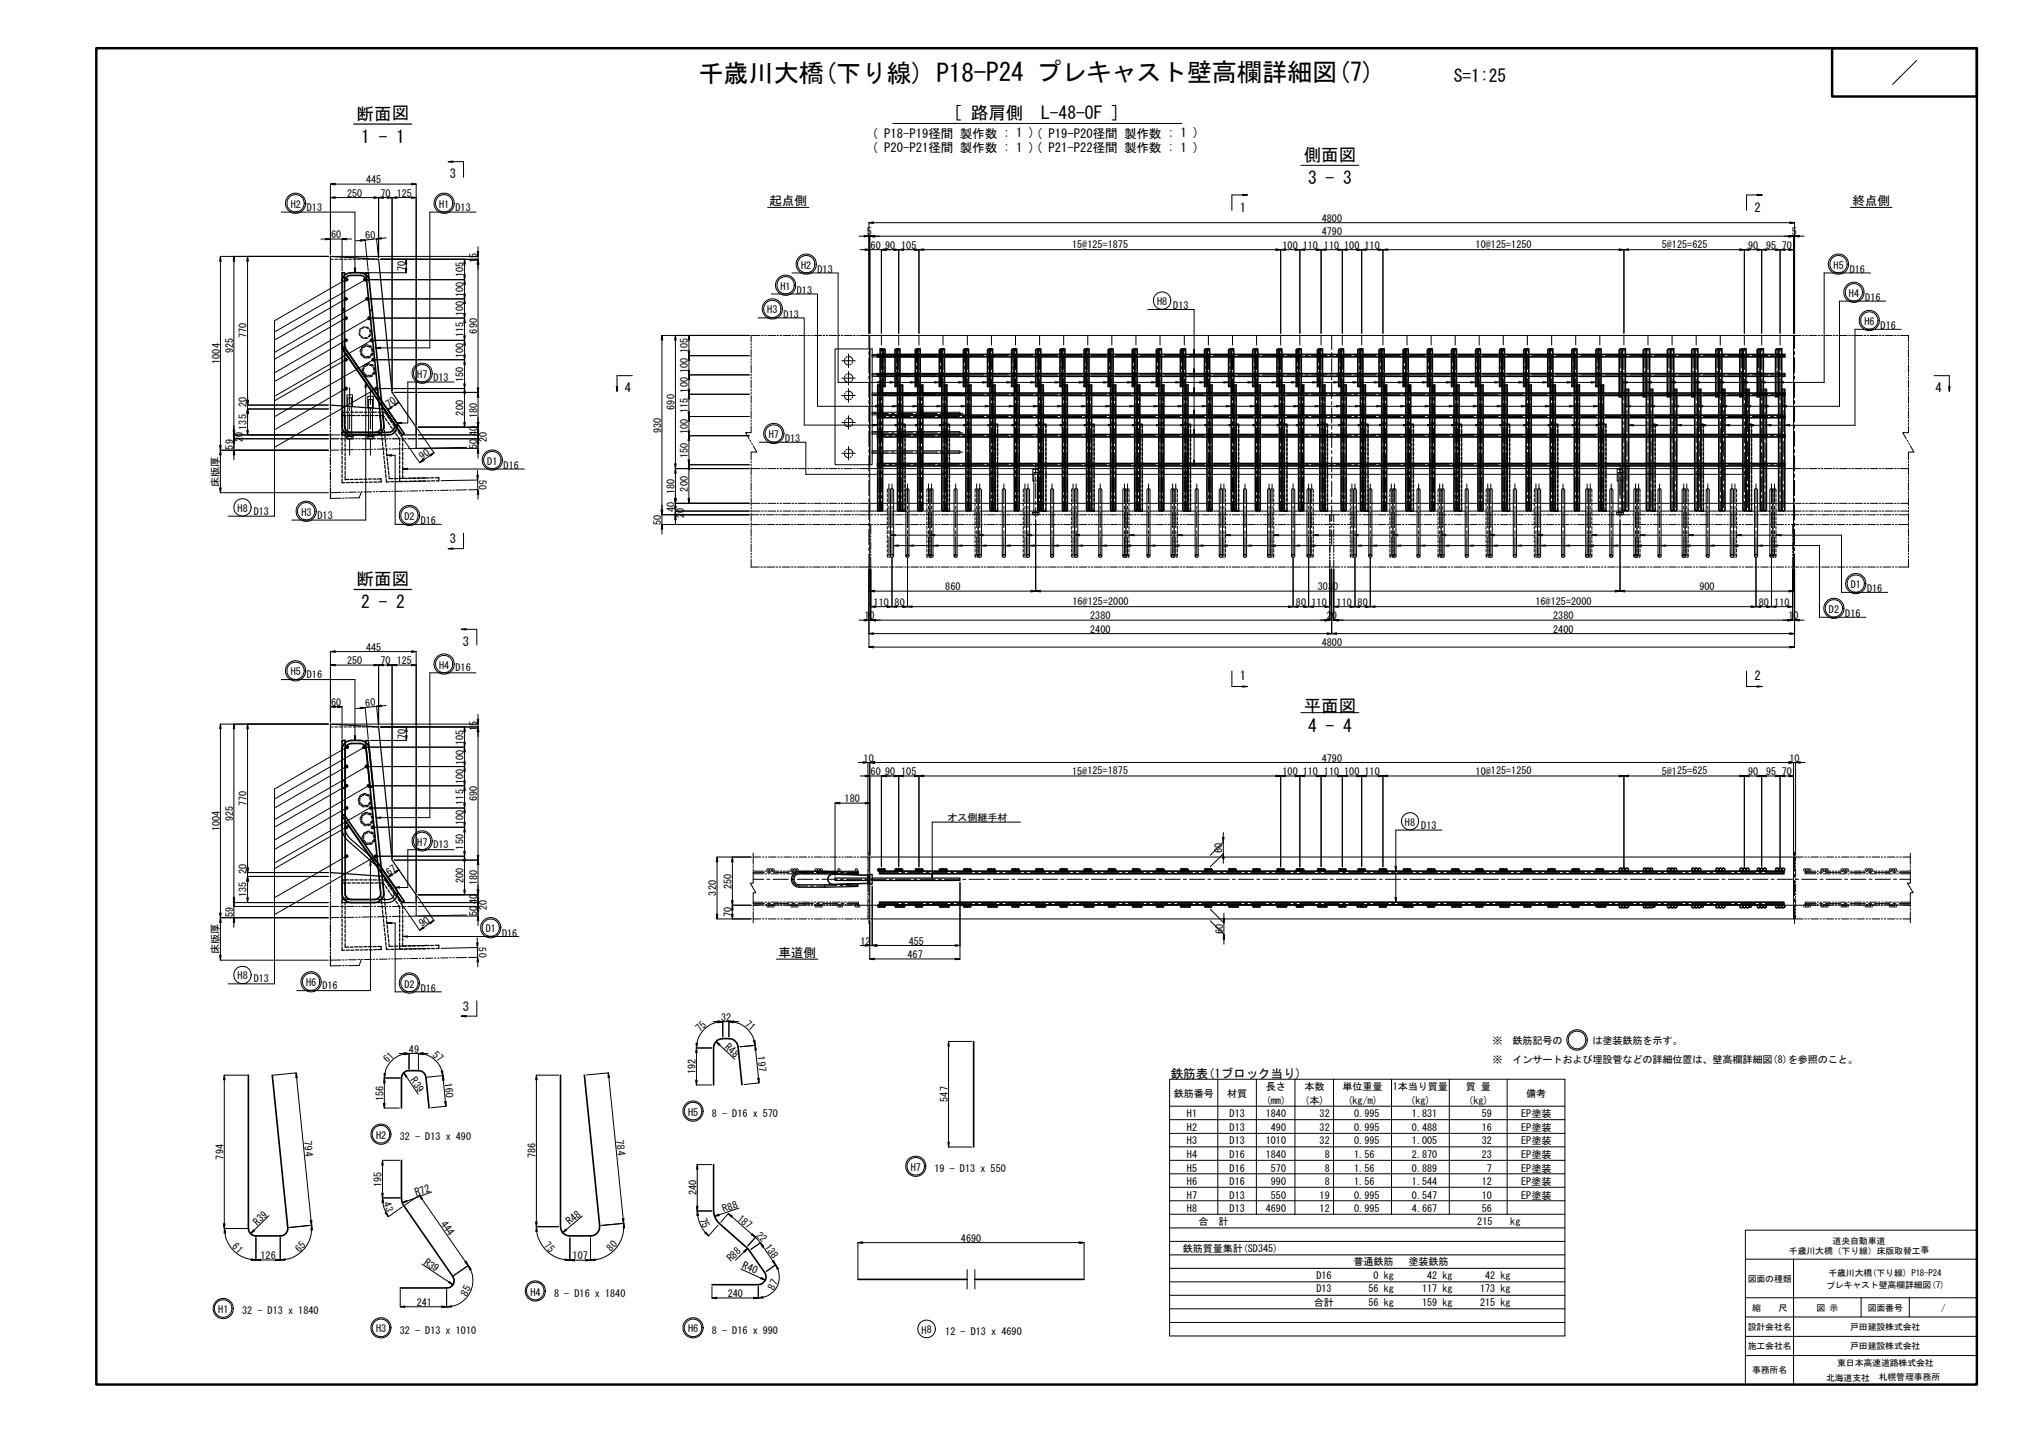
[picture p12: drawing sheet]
<svg xmlns="http://www.w3.org/2000/svg" width="420mm" height="297mm" viewBox="0 0 420 297" stroke-linecap="round" stroke-linejoin="round" font-family="sans-serif">
<defs><g id="words">
<text font-size="5.2" x="144.8" y="17">千歳川大橋(下り線) P18-P24 プレキャスト壁高欄詳細図(7)</text>
<g font-size="3.6">
<text x="301.5" y="17">S=1:25</text>
<text x="74" y="24.8">断面図</text>
<text x="74.9" y="29.6">1 - 1</text>
<text x="197.7" y="24.7">[ 路肩側　L-48-OF ]</text>
<text x="270.4" y="33.4">側面図</text>
<text x="271.3" y="38.2">3 - 3</text>
<text x="74" y="121.3">断面図</text>
<text x="74.9" y="126.1">2 - 2</text>
<text x="270.4" y="147.6">平面図</text>
<text x="271.3" y="151.6">4 - 4</text>
</g>
<g font-size="2.6">
<text x="180.8" y="28.6">( P18-P19径間 製作数 : 1 )( P19-P20径間 製作数 : 1 )</text>
<text x="180.8" y="31.6">( P20-P21径間 製作数 : 1 )( P21-P22径間 製作数 : 1 )</text>
<text x="93.3" y="37">3</text>
<text x="159.6" y="42.6">起点側</text>
<text x="257.1" y="43.9">1</text>
<text x="363.8" y="43.9">2</text>
<text x="384.2" y="42.6">終点側</text>
<text x="129.6" y="81.3">4</text>
<text x="401.4" y="81.3">4</text>
<text x="93.3" y="112.6">3</text>
<text x="96" y="133.9">3</text>
<text x="257.1" y="140.9">1</text>
<text x="363.8" y="140.9">2</text>
<text x="161.4" y="198.4">車道側</text>
<text x="96" y="209.5">3</text>
<text x="242.8" y="223.4">鉄筋表(1ブロック当り)</text>
</g>
<text font-size="2.2" x="86.4" y="248" transform="rotate(-19 86.4 248)">R72</text>
<g font-size="2.1">
<text x="72" y="40.8">250</text>
<text x="75.9" y="38">445</text>
<text x="78.9" y="40.8">70</text>
<text x="82.3" y="40.8">125</text>
<text x="60.3" y="43.1">H2</text>
<text x="63.6" y="43.6">D13</text>
<text x="91.1" y="43.1">H1</text>
<text x="94.5" y="43.6">D13</text>
<text x="274.1" y="46">4800</text>
<text x="68.7" y="49.4">60</text>
<text x="75.8" y="49.6" transform="rotate(-6 75.8 49.6)">60</text>
<text x="179.8" y="48.8">5</text>
<text x="180.5" y="51.6">60</text>
<text x="183.5" y="51.6">90</text>
<text x="186.9" y="51.6">105</text>
<text x="222.3" y="51.4">15@125=1875</text>
<text x="266" y="51.6">100</text>
<text x="270.2" y="51.6">110</text>
<text x="274.1" y="48.8">4790</text>
<text x="274.6" y="51.6">110</text>
<text x="278.8" y="51.6">100</text>
<text x="283" y="51.6">110</text>
<text x="306" y="51.4">10@125=1250</text>
<text x="344.6" y="51.4">5@125=625</text>
<text x="362.5" y="51.6">90</text>
<text x="366.3" y="51.6">95</text>
<text x="369.5" y="51.6">70</text>
<text x="371.6" y="48.8">5</text>
<text x="84" y="56.2" transform="rotate(-90 84 56.2)">70</text>
<text x="96.1" y="57.5" transform="rotate(-90 96.1 57.5)">105</text>
<text x="98.9" y="54.6" transform="rotate(-90 98.9 54.6)">15</text>
<text x="166.1" y="55.7">H2</text>
<text x="169.5" y="56.6">D13</text>
<text x="380.3" y="55.7">H5</text>
<text x="383.6" y="56.6">D16</text>
<text x="96.1" y="65.6" transform="rotate(-90 96.1 65.6)">100</text>
<text x="96.1" y="61.6" transform="rotate(-90 96.1 61.6)">100</text>
<text x="159.1" y="65">H3</text>
<text x="161.9" y="60.1">H1</text>
<text x="162.5" y="65.9">D13</text>
<text x="165.3" y="61">D13</text>
<text x="240" y="63.2">H8</text>
<text x="243.3" y="64.1">D13</text>
<text x="383.4" y="61.6">H4</text>
<text x="386.8" y="62.4">D16</text>
<text x="51.1" y="70.1" transform="rotate(-90 51.1 70.1)">770</text>
<text x="96.1" y="69.9" transform="rotate(-90 96.1 69.9)">115</text>
<text x="98.9" y="69.1" transform="rotate(-90 98.9 69.1)">690</text>
<text x="386.7" y="67.4">H6</text>
<text x="390" y="68.2">D16</text>
<text x="45.6" y="75.4" transform="rotate(-90 45.6 75.4)">1004</text>
<text x="48.4" y="73.2" transform="rotate(-90 48.4 73.2)">925</text>
<text x="96.1" y="74.2" transform="rotate(-90 96.1 74.2)">100</text>
<text x="142.7" y="77.3" transform="rotate(-90 142.7 77.3)">100</text>
<text x="142.7" y="73.2" transform="rotate(-90 142.7 73.2)">105</text>
<text x="86.5" y="78.3">H7</text>
<text x="89.9" y="78.9">D13</text>
<text x="96.1" y="79.2" transform="rotate(-90 96.1 79.2)">150</text>
<text x="142.7" y="81.4" transform="rotate(-90 142.7 81.4)">100</text>
<text x="51.1" y="89.1" transform="rotate(-90 51.1 89.1)">135</text>
<text x="51.1" y="84.3" transform="rotate(-90 51.1 84.3)">20</text>
<text x="96.1" y="86.1" transform="rotate(-90 96.1 86.1)">200</text>
<text x="98.9" y="86.6" transform="rotate(-90 98.9 86.6)">180</text>
<text x="137.1" y="89.7" transform="rotate(-90 137.1 89.7)">930</text>
<text x="139.9" y="84.9" transform="rotate(-90 139.9 84.9)">690</text>
<text x="142.7" y="90" transform="rotate(-90 142.7 90)">100</text>
<text x="142.7" y="85.6" transform="rotate(-90 142.7 85.6)">115</text>
<text x="48.4" y="93.2" transform="rotate(-90 48.4 93.2)">59</text>
<text x="50.3" y="91.6" transform="rotate(-90 50.3 91.6)">20</text>
<text x="98.9" y="93" transform="rotate(-90 98.9 93)">50</text>
<text x="98.9" y="90.4" transform="rotate(-90 98.9 90.4)">40</text>
<text x="100.9" y="91.6" transform="rotate(-90 100.9 91.6)">20</text>
<text x="142.7" y="95" transform="rotate(-90 142.7 95)">150</text>
<text x="159.4" y="90.8">H7</text>
<text x="162.8" y="91.7">D13</text>
<text x="45.3" y="100.9" transform="rotate(-90 45.3 100.9)">床版厚</text>
<text x="99.3" y="99.5" transform="rotate(89 99.3 99.5)">50</text>
<text x="101.1" y="96.3">D1</text>
<text x="104.4" y="97.2">D16</text>
<text x="142.7" y="101.9" transform="rotate(-90 142.7 101.9)">200</text>
<text x="49.3" y="106.1">H8</text>
<text x="52.6" y="106.7">D13</text>
<text x="62.5" y="106.9">H3</text>
<text x="65.8" y="107.5">D13</text>
<text x="83.9" y="107.8">D2</text>
<text x="139.9" y="106.2" transform="rotate(-90 139.9 106.2)">40</text>
<text x="139.9" y="102.4" transform="rotate(-90 139.9 102.4)">180</text>
<text x="141.9" y="106.3" transform="rotate(-90 141.9 106.3)">0</text>
<text x="141.9" y="107.4" transform="rotate(-90 141.9 107.4)">2</text>
<text x="87.3" y="108.7">D16</text>
<text x="137.1" y="108.8" transform="rotate(-90 137.1 108.8)">50</text>
<text x="181.2" y="125.6">110</text>
<text x="185.5" y="125.6">80</text>
<text x="196" y="122.3">860</text>
<text x="222.4" y="125.4">16@125=2000</text>
<text x="268.8" y="125.6">80</text>
<text x="272" y="125.6">110</text>
<text x="273.3" y="122.3">3030</text>
<text x="277.2" y="125.6">110</text>
<text x="281.5" y="125.6">80</text>
<text x="318.4" y="125.4">16@125=2000</text>
<text x="352.4" y="122.3">900</text>
<text x="364.7" y="125.6">80</text>
<text x="367.9" y="125.6">110</text>
<text x="383.8" y="121.9">D1</text>
<text x="387.2" y="122.8">D16</text>
<text x="179.3" y="128.4">10</text>
<text x="226.1" y="131.1">2400</text>
<text x="226.1" y="128.4">2380</text>
<text x="275.2" y="128.4">20</text>
<text x="322.1" y="131.1">2400</text>
<text x="322.1" y="128.4">2380</text>
<text x="370.9" y="128.4">10</text>
<text x="379.3" y="127">D2</text>
<text x="382.7" y="127.9">D16</text>
<text x="72" y="137.7">250</text>
<text x="75.9" y="134.9">445</text>
<text x="78.9" y="137.7">70</text>
<text x="82.3" y="137.7">125</text>
<text x="274.1" y="133.9">4800</text>
<text x="60.3" y="140">H5</text>
<text x="63.6" y="140.6">D16</text>
<text x="91.1" y="138.6">H4</text>
<text x="94.5" y="139.1">D16</text>
<text x="68.7" y="146.3">60</text>
<text x="75.8" y="146.5" transform="rotate(-6 75.8 146.5)">60</text>
<text x="84.1" y="153.2" transform="rotate(-90 84.1 153.2)">70</text>
<text x="96.1" y="154.4" transform="rotate(-90 96.1 154.4)">105</text>
<text x="98.9" y="151.5" transform="rotate(-90 98.9 151.5)">15</text>
<text x="96.1" y="158.5" transform="rotate(-90 96.1 158.5)">100</text>
<text x="179.1" y="157.9">10</text>
<text x="180.5" y="160.7">60</text>
<text x="183.5" y="160.7">90</text>
<text x="186.9" y="160.7">105</text>
<text x="222.3" y="160.6">15@125=1875</text>
<text x="266" y="160.7">100</text>
<text x="270.2" y="160.7">110</text>
<text x="274.1" y="157.9">4790</text>
<text x="274.6" y="160.7">110</text>
<text x="278.8" y="160.7">100</text>
<text x="283" y="160.7">110</text>
<text x="306" y="160.6">10@125=1250</text>
<text x="344.6" y="160.6">5@125=625</text>
<text x="362.5" y="160.7">90</text>
<text x="366.3" y="160.7">95</text>
<text x="369.5" y="160.7">70</text>
<text x="371.1" y="157.9">10</text>
<text x="51.1" y="167.1" transform="rotate(-90 51.1 167.1)">770</text>
<text x="96.1" y="166.8" transform="rotate(-90 96.1 166.8)">115</text>
<text x="96.1" y="162.5" transform="rotate(-90 96.1 162.5)">100</text>
<text x="98.9" y="166.1" transform="rotate(-90 98.9 166.1)">690</text>
<text x="175.2" y="166.3">180</text>
<text x="45.6" y="172.3" transform="rotate(-90 45.6 172.3)">1004</text>
<text x="48.4" y="170.1" transform="rotate(-90 48.4 170.1)">925</text>
<text x="96.1" y="171.1" transform="rotate(-90 96.1 171.1)">100</text>
<text x="196.5" y="170.2">オス側継手材</text>
<text x="291.4" y="171.2">H8</text>
<text x="294.8" y="171.7">D13</text>
<text x="86.5" y="175.3">H7</text>
<text x="89.9" y="175.8">D13</text>
<text x="96.1" y="176.1" transform="rotate(-90 96.1 176.1)">150</text>
<text x="253.5" y="176.8" transform="rotate(-90 253.5 176.8)">60</text>
<text x="51.1" y="181.2" transform="rotate(-90 51.1 181.2)">20</text>
<text x="96.1" y="183" transform="rotate(-90 96.1 183)">200</text>
<text x="98.9" y="183.5" transform="rotate(-90 98.9 183.5)">180</text>
<text x="148.5" y="185.6" transform="rotate(-90 148.5 185.6)">320</text>
<text x="151.7" y="184.2" transform="rotate(-90 151.7 184.2)">250</text>
<text x="48.4" y="190.1" transform="rotate(-90 48.4 190.1)">59</text>
<text x="51.1" y="186" transform="rotate(-90 51.1 186)">135</text>
<text x="98.9" y="189.9" transform="rotate(-90 98.9 189.9)">50</text>
<text x="98.9" y="187.3" transform="rotate(-90 98.9 187.3)">40</text>
<text x="100.9" y="188.6" transform="rotate(-90 100.9 188.6)">20</text>
<text x="151.7" y="190.2" transform="rotate(-90 151.7 190.2)">70</text>
<text x="45.3" y="197.8" transform="rotate(-90 45.3 197.8)">床版厚</text>
<text x="99.2" y="196.4" transform="rotate(89 99.2 196.4)">50</text>
<text x="100.8" y="193.3">D1</text>
<text x="104.1" y="194.1">D16</text>
<text x="178.5" y="195.8">12</text>
<text x="188.5" y="195.8">455</text>
<text x="253.6" y="193.6" transform="rotate(-90 253.6 193.6)">60</text>
<text x="49.3" y="203">H8</text>
<text x="52.6" y="203.6">D13</text>
<text x="188.2" y="198.6">467</text>
<text x="63.5" y="204.4">H6</text>
<text x="66.9" y="205">D16</text>
<text x="83.9" y="204.7">D2</text>
<text x="87.3" y="205.6">D16</text>
<text x="145.2" y="214" transform="rotate(-46 145.2 214)">75</text>
<text x="149.5" y="211.6">32</text>
<text x="154.3" y="212.4" transform="rotate(42 154.3 212.4)">71</text>
<text x="80.4" y="220.4" transform="rotate(-46 80.4 220.4)">61</text>
<text x="84.8" y="218.2">49</text>
<text x="89.6" y="218.9" transform="rotate(42 89.6 218.9)">57</text>
<text x="150.2" y="217.2" transform="rotate(43 150.2 217.2)">R48</text>
<text x="157.1" y="219" transform="rotate(84 157.1 219)">197</text>
<text x="309.5" y="216.4">※　鉄筋記号の　　　は塗装鉄筋を示す。</text>
<text x="309.5" y="220.4">※　インサートおよび埋設管などの詳細位置は、壁高欄詳細図(8)を参照のこと。</text>
<text x="92.2" y="224.5" transform="rotate(84 92.2 224.5)">160</text>
<text x="144.2" y="222.7" transform="rotate(-90 144.2 222.7)">192</text>
<text x="243.4" y="227.4">鉄筋番号</text>
<text x="254.5" y="227.4">材質</text>
<text x="262.5" y="226">長さ</text>
<text x="270.5" y="226">本数</text>
<text x="278.4" y="226">単位重量</text>
<text x="288.8" y="226">1本当り質量</text>
<text x="304" y="226">質 量</text>
<text x="316.5" y="227.4">備考</text>
<text x="79.6" y="228.2" transform="rotate(-90 79.6 228.2)">156</text>
<text x="142.7" y="231.2">H5</text>
<text x="147.6" y="231.5">8 - D16 x 570</text>
<text x="196.5" y="228.4" transform="rotate(-90 196.5 228.4)">547</text>
<text x="246.2" y="231.6">H1</text>
<text x="255" y="231.6">D13</text>
<text x="262.5" y="231.6">1840</text>
<text x="262.5" y="228.8">(mm)</text>
<text x="270.5" y="228.8">(本)</text>
<text x="273.7" y="231.6">32</text>
<text x="279.4" y="228.8">(kg/m)</text>
<text x="280.8" y="231.6">0.995</text>
<text x="292.5" y="228.8">(kg)</text>
<text x="292.8" y="231.6">1.831</text>
<text x="304.5" y="228.8">(kg)</text>
<text x="307.3" y="231.6">59</text>
<text x="315.5" y="231.6">EP塗装</text>
<text x="63.1" y="236.6" transform="rotate(84 63.1 236.6)">794</text>
<text x="78" y="236">H2</text>
<text x="82.9" y="236.3">32 - D13 x 490</text>
<text x="127.8" y="236.4" transform="rotate(84 127.8 236.4)">784</text>
<text x="246.2" y="237.2">H3</text>
<text x="246.2" y="234.4">H2</text>
<text x="255" y="237.2">D13</text>
<text x="255" y="234.4">D13</text>
<text x="262.5" y="237.2">1010</text>
<text x="263.6" y="234.4">490</text>
<text x="273.7" y="237.2">32</text>
<text x="273.7" y="234.4">32</text>
<text x="280.8" y="237.2">0.995</text>
<text x="280.8" y="234.4">0.995</text>
<text x="292.8" y="237.2">1.005</text>
<text x="292.8" y="234.4">0.488</text>
<text x="307.3" y="237.2">32</text>
<text x="307.3" y="234.4">16</text>
<text x="315.5" y="237.2">EP塗装</text>
<text x="315.5" y="234.4">EP塗装</text>
<text x="46.3" y="240.3" transform="rotate(-90 46.3 240.3)">794</text>
<text x="111.1" y="240.1" transform="rotate(-90 111.1 240.1)">786</text>
<text x="188.9" y="242.7">H7</text>
<text x="193.8" y="243">19 - D13 x 550</text>
<text x="246.2" y="240.1">H4</text>
<text x="246.2" y="245.6">H6</text>
<text x="246.2" y="242.8">H5</text>
<text x="255" y="242.8">D16</text>
<text x="255" y="245.6">D16</text>
<text x="255" y="240.1">D16</text>
<text x="262.5" y="240.1">1840</text>
<text x="263.6" y="242.8">570</text>
<text x="263.6" y="245.6">990</text>
<text x="274.7" y="242.8">8</text>
<text x="274.7" y="245.6">8</text>
<text x="274.7" y="240.1">8</text>
<text x="280.8" y="240.1">1.56</text>
<text x="280.8" y="242.8">1.56</text>
<text x="280.8" y="245.6">1.56</text>
<text x="292.8" y="242.8">0.889</text>
<text x="292.8" y="245.6">1.544</text>
<text x="292.8" y="240.1">2.870</text>
<text x="307.3" y="245.6">12</text>
<text x="307.3" y="240.1">23</text>
<text x="308.3" y="242.8">7</text>
<text x="315.5" y="245.6">EP塗装</text>
<text x="315.5" y="242.8">EP塗装</text>
<text x="315.5" y="240.1">EP塗装</text>
<text x="79.1" y="246" transform="rotate(-90 79.1 246)">195</text>
<text x="144.5" y="247.8" transform="rotate(-90 144.5 247.8)">240</text>
<text x="246.2" y="251.2">H8</text>
<text x="246.2" y="248.4">H7</text>
<text x="255" y="248.4">D13</text>
<text x="255" y="251.2">D13</text>
<text x="262.5" y="251.2">4690</text>
<text x="263.6" y="248.4">550</text>
<text x="273.7" y="248.4">19</text>
<text x="273.7" y="251.2">12</text>
<text x="280.8" y="248.4">0.995</text>
<text x="280.8" y="251.2">0.995</text>
<text x="292.8" y="251.2">4.667</text>
<text x="292.8" y="248.4">0.547</text>
<text x="307.3" y="248.4">10</text>
<text x="307.3" y="251.2">56</text>
<text x="315.5" y="248.4">EP塗装</text>
<text x="53.4" y="254.1" transform="rotate(-44 53.4 254.1)">R39</text>
<text x="118.2" y="254" transform="rotate(-40 118.2 254)">R48</text>
<text x="145" y="252.8" transform="rotate(66 145 252.8)">75</text>
<text x="152.8" y="252.8" transform="rotate(40 152.8 252.8)">187</text>
<text x="156.7" y="256.1" transform="rotate(48 156.7 256.1)">22</text>
<text x="199.3" y="257.4">4690</text>
<text x="248.6" y="254">合　計</text>
<text x="306.4" y="254">215</text>
<text x="313.2" y="254">kg</text>
<text x="48" y="258.5" transform="rotate(46 48 258.5)">61</text>
<text x="54" y="261">126</text>
<text x="62.2" y="259.7" transform="rotate(-48 62.2 259.7)">65</text>
<text x="112.7" y="258.3" transform="rotate(46 112.7 258.3)">75</text>
<text x="118.8" y="261">107</text>
<text x="126.8" y="259.6" transform="rotate(-48 126.8 259.6)">80</text>
<text x="151.6" y="261.6" transform="rotate(-44 151.6 261.6)">R88</text>
<text x="153.8" y="262.9" transform="rotate(24 153.8 262.9)">R40</text>
<text x="245.3" y="259.4">鉄筋質量集計(SD345)</text>
<text x="280.7" y="262.2">普通鉄筋</text>
<text x="292.1" y="262.2">塗装鉄筋</text>
<text x="96.8" y="268.8" transform="rotate(-63 96.8 268.8)">85</text>
<text x="110" y="268.5">H4</text>
<text x="114.9" y="268.8">8 - D16 x 1840</text>
<text x="150.9" y="268.8">240</text>
<text x="160.5" y="267.5" transform="rotate(-63 160.5 267.5)">87</text>
<text x="273" y="265">D16</text>
<text x="273" y="267.8">D13</text>
<text x="283.8" y="267.8">56 kg</text>
<text x="284.8" y="265">0 kg</text>
<text x="294.9" y="267.8">117 kg</text>
<text x="296" y="265">42 kg</text>
<text x="306.9" y="267.8">173 kg</text>
<text x="308" y="265">42 kg</text>
<text x="45.3" y="272.2">H1</text>
<text x="50.2" y="272.4">32 - D13 x 1840</text>
<text x="86.4" y="270.7">241</text>
<text x="272.5" y="270.6">合計</text>
<text x="283.8" y="270.6">56 kg</text>
<text x="294.9" y="270.6">159 kg</text>
<text x="306.9" y="270.6">215 kg</text>
<text x="78" y="276.2">H3</text>
<text x="82.9" y="276.5">32 - D13 x 1010</text>
<text x="142.7" y="276.2">H6</text>
<text x="147.6" y="276.5">8 - D16 x 990</text>
<text x="191.1" y="276.4">H8</text>
<text x="196" y="276.7">12 - D13 x 4690</text>
</g>
<g font-size="2">
<text x="80.6" y="84.6" transform="rotate(-36 80.6 84.6)">70</text>
<text x="87.6" y="95.3" transform="rotate(-36 87.6 95.3)">90</text>
<text x="80.7" y="181.5" transform="rotate(-36 80.7 181.5)">67</text>
<text x="87.6" y="192.2" transform="rotate(-36 87.6 192.2)">90</text>
<text x="85.1" y="224" transform="rotate(54 85.1 224)">R39</text>
<text x="79.6" y="249.3" transform="rotate(72 79.6 249.3)">43</text>
<text x="150.1" y="251.3" transform="rotate(-20 150.1 251.3)">R88</text>
<text x="91.3" y="253.6" transform="rotate(54 91.3 253.6)">444</text>
<text x="87.8" y="262" transform="rotate(34 87.8 262)">R39</text>
<text x="158.5" y="258.5" transform="rotate(54 158.5 258.5)">138</text>
</g>
<g font-size="1.8">
<text x="380.1" y="257.9">道央自動車道</text>
<text x="371" y="259.9">千歳川大橋（下り線）床版取替工事</text>
<text x="362.4" y="265.7">図面の種類</text>
<text x="378.7" y="267.1">プレキャスト壁高欄詳細図(7)</text>
<text x="379.2" y="264.4">千歳川大橋(下り線) P18-P24</text>
<text x="362.4" y="275.7">設計会社名</text>
<text x="363.3" y="271.7">縮　　尺</text>
<text x="376.7" y="271.7">図 示</text>
<text x="383.7" y="275.7">戸田建設株式会社</text>
<text x="387.3" y="271.7">図面番号</text>
<text x="402.5" y="271.7">/</text>
<text x="362.4" y="279.7">施工会社名</text>
<text x="383.7" y="279.7">戸田建設株式会社</text>
<text x="363.3" y="284.7">事務所名</text>
<text x="378.7" y="286.2">北海道支社　札幌管理事務所</text>
<text x="381" y="283.2">東日本高速道路株式会社</text>
</g>
</g></defs>
<g fill="none" stroke="#000" stroke-width=".25">
<path d="M73.4 25.7h12M68.5 93.5v.3M68.5 94.1v.3M68.5 94.8v1.5M68.5 96.7v.3M68.5 97.3v.3M68.5 97.9v1.6M68.5 99.8v.3M68.5 91h1.8M68.5 84l11.2 .8 3.7 5.3h2.9v-1.6M68.5 85.1v-32l10 .6 2.8 27.6 5 7.2M68.5 85.4v.3"/>
<path d="M68.5 86v.3M68.5 86.7v1.5M68.5 88.6v.3M68.5 89.2v.3M68.5 89.9v3.3M70.6 91h.3M70.9 85.4h.5M70.9 85.8v.8M70.9 86.9v.7M70.9 87.9v.6M70.9 88.8v.7M70.9 89.8v.6"/>
<path d="M70.9 90.7v.7M70.9 91.7v.6M70.9 92.6v.7M70.9 93.6v.6M70.9 94.6v.6M70.9 95.5v.6M70.9 96.5v.6M70.9 97.4v.6M70.9 98.4v.6M70.9 99.3v.8h.6M71.1 85.5v.6h.7M71.2 91h.3"/>
<path d="M71.6 86.1v.8M71.6 87.2v.6M71.6 88.2v.6M71.6 89.1v.6M71.6 90.1v.6M71.6 91v.6M71.6 92v.6M71.6 92.9v.6M71.6 93.9v.6M71.6 94.8v.6M71.6 95.8v.6M71.6 96.7v.6"/>
<path d="M71.6 97.7v.6M71.6 98.6v.8h.7M71.7 85.4h.6M71.9 91h1.5M72.1 86.1h.6M72.6 99.4h.6M72.7 85.4h.6M73.1 86.1h.6M73.6 99.4h.6M73.6 85.4h.6M73.8 91h.3M74 86.1h.6"/>
<path d="M74.4 91h.3M74.5 99.3h.6M74.6 85.4h.6M74.7 100h.6M75 86.1h.6M75 91h1.6M75.5 99.3h.6M75.5 85.4h.6M75.6 100h.7M75.9 86.1h.6M76.4 99.3h.6M76.5 85.4h.6"/>
<path d="M76.9 86.1h.6M77 91h.2M77.2 99.9l-.6 .1M77.4 99.3h.6M77.4 85.4h.7M77.5 99.9h.7M77.6 91h.3M77.8 86.1h.6M78.2 91h1.6M78.3 99.3h.7l.1 .6h-.6M78.4 85.4h.6M78.9 87v.6"/>
<path d="M78.9 87.9l.1 .7M79 88.9l.1 .6M79.1 89.9l.1 .6M79.2 90.8l.1 .6M79.3 91.7l.1 .7M79.4 92.7l.1 .6M79.4 86l-.1-.6h.5l.4 .7M79.4 86.3l.1 .7M79.5 93.6l.1 .7M79.5 87.3l.1 .6M79.6 94.6l.1 .6M79.6 88.2l.1 .7"/>
<path d="M79.7 95.5l.1 .7M79.7 89.2l.1 .6M79.7 86.5l-.3-.4h-.6v.6M79.8 96.5l.1 .6M79.8 90.1l.1 .7M79.9 86.8l.4 .5M79.9 97.4l.1 .7M79.9 91.1l.1 .6M80 98.4v.6M80 92v.6M80.1 99.3v.6h.6M80.1 93l.1 .6"/>
<path d="M80.1 91h.3M80.2 93.9l.1 .7M80.3 94.9v.6M80.4 86.3l.4 .5M80.4 95.8v.7M80.5 87.5l.3 .5M80.5 96.8v.6M80.6 97.7v.7M80.7 98.7v.5h.8M80.8 91h.3M80.9 87.1l.4 .6M81 88.3l.4 .5"/>
<path d="M81.1 99.8h.6M81.4 91h1.6M81.5 87.9l.4 .5M81.5 89.1l.4 .5M81.8 99.2h.7M82 99.8h.6M82 88.7l.4 .5M82.1 89.9l.4 .5M82.6 89.5l.3 .5M82.6 90.7l.3 .3v.5M82.8 99.2h.6M82.9 91.8v.6"/>
<path d="M82.9 92.7v.7M82.9 93.7v.6M82.9 94.6v.7M82.9 95.6v.6M82.9 96.5v.7M82.9 97.5v.6M82.9 98.4v.7M82.9 99.4v.4h.6M83 99.8h.6M83.1 90.2l.4 .6v.7M83.3 91h.3M83.5 91.8v.7"/>
<path d="M83.5 92.8v.6M83.5 93.7v.7M83.5 94.7v.6M83.5 95.7v.6M83.5 96.6v.6M83.5 97.6v.6M83.5 98.5v.7h.9M83.9 91h.3M84.5 99.8h-.7M84.6 91h1.7M85.3 99.1l-.7 .1M85.5 99.8h-.8"/>
<path d="M85.5 99.1h.8M86.3 88.5v4.4M86.4 99.8h-.7M87.2 99.1h-.7M87.4 99.7l-.8 .1M87.4 99.1h.9M88.3 99.7h-.7M88.4 99.1h.6M88.6 99.7h.6M89.3 99h.6M89.5 99.7h.6M90.3 99h.7v.7h-.5"/>
<path d="M68.5 100.5v.3M68.5 101.1v2.2M72.5 100l-.7 .1M72.8 100h.6M73.7 100h.7M73.4 122.2h12M68.5 150.1l10 .6 2.8 27.6 5 7.2v1.6h-2.9l-3.7-5.4-11.2-.8zM70.9 161.9h.7v9.6a2.96 2.96 0 0 0 1.1 2.4l5.9 5.2 3.5 4.9a1.95 1.95 0 0 1-1.6 3.1h-9.6v-.6h9.6a1.3 1.3 0 0 0 1.1-2.1l-3.5-4.8-5.8-5.3a3.5 3.5 0 0 1-1.4-2.8zM68.5 187.9v2.2M68.5 190.4v.3M68.5 191v.4M68.5 191.7v1.6"/>
<path d="M68.5 193.6v.3M68.5 194.2v.3M68.5 194.8v1.6M68.5 196.7v.4M68.5 197.4v.3M68.5 198v2.2M70.9 182.4h.5M70.9 182.7v.8M70.9 183.8v.7M70.9 184.8v.6M70.9 185.7v.7M70.9 186.7v.6"/>
<path d="M70.9 187.6v.7M70.9 188.6v.7M70.9 189.5v.7M70.9 190.5v.7M70.9 191.5v.6M70.9 192.4v.7M70.9 193.4v.6M70.9 194.3v.7M70.9 195.3v.6M70.9 196.2v.8h.6M71.1 182.4v.6h.7M71.6 183v.8"/>
<path d="M71.6 184.1v.7M71.6 185.1v.6M71.6 186v.7M71.6 187v.6M71.6 187.9v.7M71.6 188.9v.6M71.6 189.8v.7M71.6 190.8v.6M71.6 191.7v.7M71.6 192.7v.6M71.6 193.7v.6M71.6 194.6v.6"/>
<path d="M71.6 195.6v.7h.7M71.7 182.4h.6M71.8 197h.7M72.1 183h.6M72.6 196.3h.6M72.7 182.4h.6M72.8 197h.6M73.1 183h.6M73.6 196.3h.6M73.6 182.4h.6M73.7 196.9h.7M74 183h.6"/>
<path d="M74.5 196.3h.6M74.6 182.4h.6M74.7 196.9h.6M75 183h.6M75.5 196.2h.6M75.5 182.4h.6M75.9 183h.6M76.3 196.9h-.7M76.4 196.2h.6M76.5 182.4h.6M76.6 196.9h.6M76.9 183h.6"/>
<path d="M77.4 182.4h.7M77.8 183h.6M78 196.2h-.6M78.2 196.8l-.7 .1M78.3 196.2h.7l.1 .6h-.6M78.4 182.4h.6M78.9 183.9v.7M78.9 184.8l.1 .7M79 185.8l.1 .7M79.1 186.8l.1 .6M79.2 187.7l.1 .6M79.3 188.7l.1 .6"/>
<path d="M79.4 189.6l.1 .6M79.4 182.9l-.1-.5h.5l.4 .6M79.4 183.3l.1 .6M79.5 190.6l.1 .6M79.5 184.2l.1 .6M79.6 191.5l.1 .6M79.6 185.1l.1 .7M79.7 192.4l.1 .7M79.7 186.1l.1 .7M79.7 183.4l-.3-.4h-.6v.6M79.8 193.4l.1 .6M79.8 187l.1 .7"/>
<path d="M79.9 183.7l.4 .5M79.9 194.3l.1 .7M79.9 188l.1 .7M80 195.3v.6M80 189v.6M80.1 196.2v.6h.6M80.1 189.9l.1 .6M80.2 190.9l.1 .6M80.3 191.8v.6M80.4 183.2l.4 .6M80.4 192.8v.6M80.5 184.5l.3 .5"/>
<path d="M80.5 193.7v.6M80.6 194.6v.7M80.7 195.6v.6h.8M80.9 184l.4 .6M81 185.2l.4 .5M81.1 196.8h.6M81.5 184.8l.4 .6M81.5 186l.4 .5M81.8 196.1h.7M82 196.7h.6M82 185.6l.4 .5M82.1 186.8l.4 .5"/>
<path d="M82.6 186.4l.3 .5M82.6 187.6l.3 .3v.5M82.8 196.1h.6M82.9 188.7v.6M82.9 189.7v.6M82.9 190.6v.6M82.9 191.6v.6M82.9 192.5v.6M82.9 193.5v.6M82.9 194.4v.7M82.9 195.4v.6M82.9 196.3v.4h.7"/>
<path d="M83.1 187.2l.4 .6v.6M83.5 188.7v.7M83.5 189.7v.7M83.5 190.6v.7M83.5 191.6v.7M83.5 192.6v.6M83.5 193.5v.7M83.5 194.5v.6M83.5 195.4v.7h.7M84.4 196.1h-.7M84.5 196.7h-.7M84.6 196.1h.7"/>
<path d="M84.7 196.7h.8M86.3 196l-.8 .1M86.4 196.7h-.7M86.5 196h.7M86.6 196.7h.8M87.4 196h.6M87.6 196.7h.7M88.3 196h-.8M88.4 196h.6M88.6 196.6h.6M89.3 196h.6M89.5 196.6h.6"/>
<path d="M90.3 195.9h.7v.7h-.5M164.7 181l1.1-.4 12.1 .2v.5l-12.1-.2a1.14 1.14 0 0 0-1.2 1.2 1.14 1.14 0 0 0 1.2 1.1l12.1-.2v.5l-12.1 .2a1.65 1.65 0 0 1-1.6-1.1 1.65 1.65 0 0 1 .5-1.8zM173.2 182h7.2v.5h-7.2zM180 181.3v2M180.4 181.4v.1M180.4 183.1v.1M180.4 181.3h.5v2h-.5zM180.9 182h18.2v.5h-18.2z"/>
</g>
<g fill="none" stroke="#000" stroke-width=".21">
<path d="M397.5 12.5l-5 5M69.5 38l-1 .2h17.8l-1 .1M69.5 38.3l-1-.1v14.6M85.3 38l1 .2v50M93 33.5h3.1v3.2M94 33.4l-1 .1 1 .2M185.2 25.6h59.9M269.8 34.3h12M45.9 54.2l-.2-1.1v40.2l-.2-1M48.5 53.1l-.1 1.1M48.7 54.2l-.2-1.1v37.9l-.1-1.1M51.3 53.1l-.1 1.1"/>
<path d="M51.5 54.2l-.2-1.1v30.9l-.1-1M58.3 44h15.3v12.5M66.5 49.6h2l-1 .1M67.5 49.4l3.4 .2M68.1 53.1h-22.4l-.2 1.1M68.5 41l1 .1M68.5 53.7h.6M68.9 53.1h30.2M69.4 53.7h.7M69.5 40.8l-1 .2h10l-1 .1M70.3 53.7h.7M70.9 49.6l1 .1"/>
<path d="M70.9 49.6v6.6M71.3 53.7h.7M71.7 58l-14.8 8.5v40.5h-9.6M71.9 49.4l-1 .2h2M72.3 53.7h.6M73.2 53.7h.7M73.5 55.5l.1 1 .2-1M73.7 49.9l2-.1-1 .2M74.2 53.7h.6M74.7 49.7l1 .1M75.1 53.7h.7M75.7 49.8l.7 6.4"/>
<path d="M75.8 58l-18.9 10.8M76.1 53.7h.6M76.1 58h20.2M77 53.7h.7M77.5 40.8l1 .2M78 53.7h.5M78.1 49.5l1 .1M78.1 49.5l-2.4 .3M78.5 41v12.4l-.4-3.9M78.5 41l1 .1M78.9 53.7h20.2M79.1 49.3l-1 .2 2-.2"/>
<path d="M79.5 40.8l-1 .2h2.8l-1 .1M80.3 40.8l1 .2M81.3 41v40M81.3 41l1 .1M82.3 40.8l-1 .2h5l-1 .1M84.2 53.7l-.1 1.1M84.4 54.8l-.2-1.1v2.8l-.1-.9M84.4 55.6l-.2 .9h-9.1M85.3 40.8l1 .2M96.3 58l-.1 .9M96.3 53.7l-.1 1.1M96.5 58.9l-.2-.9v4l-.1-1.1"/>
<path d="M96.5 54.8l-.2-1.1v4.3l-.1-1M96.5 57l-.2 1M98.7 44h-9.6v28.1h-11.1M99.1 51.2v1.9l-.1-1M99.1 53.1v.6M99.1 53.7l-.1 1.1M99.3 52.1l-.2 1M99.3 54.8l-.2-1.1v27.6l-.1-.9M159.2 43h8.6M164.2 56.6h9.6v22.7h157.2M178.2 49h2l-1 .1M178.4 51.8h2l-1 .1"/>
<path d="M179.2 48.8l1.2 .2M179.4 51.6l1 .2h2.4M180.4 49v20.1M180.4 49l1 .1M181.2 46l-1 .2h192l-1.1 .1M181.2 46.3l-1-.1v22.9M181.4 48.8l-1 .2h191.6l-1 .1M182.8 51.8v17.3M182.8 51.8l1 .1M183.8 51.6l-1 .2h3.6l-1 .1M185.4 51.6l2 .3M186.4 51.8v17.3"/>
<path d="M187.4 51.6l-1 .2h4.2l-1 .1M189.6 51.6l1 .2M190.6 51.8v17.3M190.6 51.8l1 .1M191.6 51.6l-1 .2h75l-1 .1M257.7 40.3l1 .1-1 .1M258.7 40.4h-3.2v3.2M264.6 51.6l2 .3M265.6 51.8v17.3M266.6 51.6l-1 .2h4l-1 .1M268.6 51.6l1 .2M269.6 51.8v17.3"/>
<path d="M269.6 51.8l1 .1M270.6 51.6l-1 .2h4.4l-1 .1M273 51.6l1 .2M274 51.8v17.3M274 51.8l1 .1M275 51.6l-1 .2h4.4l-1 .1M277.4 51.6l1 .2M278.4 51.8v17.3M278.4 51.8l1 .1M279.4 51.6l-1 .2h4l-1 .1M281.4 51.6l1 .2M282.4 51.8v17.3"/>
<path d="M282.4 51.8l1 .1M283.4 51.6l-1 .2h4.4l-1 .1M285.8 51.6l1 .2M286.8 51.8v17.3M286.8 51.8l1 .1M287.8 51.6l-1 .2h50l-1 .1M335.8 51.6l1 .2M336.8 51.8v17.3M336.8 51.8l.9 .1M337.7 51.6l-.9 .2h24.9l-.9 .1M360.8 51.6l.9 .2M361.7 51.8l1.1 .1"/>
<path d="M361.7 51.8v17.3M362.8 51.6l-1.1 .2h3.6l-.9 .1M364.4 40.3l1 .1-1 .1M364.4 51.6l.9 .2M365.3 51.8v17.3M365.3 51.8l1.1 .1M365.4 40.4h-3.2v3.2M366.4 51.6l-1.1 .2h3.9l-1 .1M368.2 51.6l1 .2M369.2 51.8v17.3M369.2 51.8l1 .1M370.2 51.6l-1 .2h2.8l-1 .1"/>
<path d="M371 48.8l1 .2M371 51.6l1 .2M371.1 46l1.1 .2v22.9M372 49l1.2 .1M372 49v20.1M373.2 48.8l-1 .2h2M383.8 43h8.6M387.9 56.6h-9.6v22.7h-41.9M71.7 62l-14.8 8.5M71.7 65.9l-14.8 8.6M71.7 70.5l-14.8 8.6M71.7 74.6l-14.8 8.5"/>
<path d="M74.5 69l.1 .6M74.7 68.5l-.1 .6M74.7 69.4l.5 .5M74.7 72.4v.6M74.7 73.3l.4 .6M74.8 68.1l-.3 .5M74.8 69.8l.6 .4M74.8 72.9l.2 .6M75.1 72.4l-.1 .6M75.1 73.3l.5 .5M75.2 76.3l-.1 .6M75.2 77.2l.3 .6"/>
<path d="M75.2 72l-.3 .5M75.2 73.7l.6 .4M75.2 76.8l.2 .6M75.4 71.6l-.5 .5M75.4 74.1l.6 .1M75.4 67.9l-.5 .3M75.5 76.3l-.1 .6M75.5 77.2l.4 .5M75.6 75.9l-.3 .5M75.6 77.6l.5 .4M75.7 67.7l-.6 .2M75.8 75.5l-.5 .5"/>
<path d="M75.8 78l.6 .2M75.8 67.9l.6 .2M75.9 71.8l-.6 .3M75.9 79.3v28.5h-15.4M76 67.8l.6 .3M76.1 71.6l-.6 .2M76.1 75.4h.6M76.1 70h-.7M76.1 62l-19.2 11M76.1 71.8l.6 .2M76.2 75.7l-.5 .4M76.3 70l-.6 .2"/>
<path d="M76.3 71.5h-.6M76.4 71.7l.6 .3M76.5 73.9h-.6M76.5 75.5l-.6 .2M76.6 68.3l.2 .7M76.6 75.7l.5 .2M76.6 65.9l-19.7 11.4M76.6 62h19.7M76.6 71.6l.6 .4M76.7 73.9l-.6 .2M76.7 69.3l-.3 .5M76.7 68.3l.2 .7"/>
<path d="M76.8 75.6l.5 .3M76.9 69.3l-.3 .5M76.9 77.7l-.7 .1M76.9 74l-.6 .2M77 65.9h19.3M77 72.3l.2 .6M77 75.5l.5 .4M77 70.5l-20.1 11.6M77.1 77.8l-.6 .2M77.1 73.2l-.4 .5M77.1 72.2l.2 .7M77.3 77.9l-.6 .2"/>
<path d="M77.3 73.2l-.3 .5M77.3 72.2l.2 .7M77.3 76.2l.2 .6M77.4 73.2l-.2 .6M77.4 70.5h18.9M77.4 74.6l-20.5 11.8M77.5 77.1l-.4 .5M77.5 76.1l.2 .7M77.7 77.1l-.4 .5M77.7 76.1l.2 .7M77.8 77.1l-.3 .6M77.8 74.6h18.5"/>
<path d="M79 72l-1 .1 1 .1M94.2 79.2h-9.6v8.5h-2.3h1M96.3 65.9l-.1 1.1M96.3 70.5l-.1 1.1M96.3 74.6l-.1 .9M96.5 67l-.2-1.1v4.6l-.1-.9M96.5 69.6l-.2 .9M96.5 75.5l-.2-.9v5.9l-.1-.9M96.5 71.6l-.2-1.1v4.1l-.1-1M96.5 63l-.2-1v3.9l-.1-.9M96.5 79.6l-.2 .9M96.5 73.6l-.2 1"/>
<path d="M96.5 65l-.2 .9M96.5 60.9l-.3 2.1M131.1 77.9h-3.1v3.2M137.4 70.5l-.1-1v37.2l-.2-1M140.1 69.5l-.2 1M140.2 70.5l-.1-1v27.6l-.2-1M142.9 77.7h12.5M142.9 73.7h12.5M142.9 77.7l-.2 1M142.9 69.5l-.2 1M143 78.7l-.1-1v4l-.2-1M143 74.7l-.1-1v4l-.2-1"/>
<path d="M143 70.5l-.1-1v4.2l-.2-1M143 76.7l-.1 1M143 72.7l-.3 2M155.4 69.5h-18.1l-.2 1M155.8 71.2v.3M155.8 71.8v.4M155.8 72.5v1.6M155.8 74.4v.3M155.8 75v.3M155.8 75.6v1.6M155.8 77.5v.4M155.8 78.2v.3"/>
<path d="M155.8 78.8v1.6M157.2 65.9h9.6v22.2h165.2M157.7 69.5h-1.9v1.4M158 69.5h.3M158.6 69.5h.4M159.2 69.5h1.7M160 60.9h9.5v23.3h162M161.2 69.5h.3M161.8 69.5h.3M162.4 69.5h1.6M164.3 69.5h.4M165 69.5h.3"/>
<path d="M165.6 69.5h1.6M167.5 69.5h.3M168.1 69.5h.4M168.8 69.5h1.6M170.7 69.5h.3M171.3 69.5h.4M171.9 69.5h1.7M173.2 72.3h7.2v24h-7.2zM173.9 69.5h.3M174.5 69.5h.3M174.6 74.8h2.8M174.6 78.4h2.8"/>
<path d="M175.1 78.4a.87 .87 0 0 0 .9 .9M175.1 74.8a.87 .87 0 0 0 .9 .9M175.1 69.5h1.6M175.3 77.9l-.2 .2M175.3 74.3l-.2 .2M175.7 77.5l-.2 .2M175.7 73.9l-.2 .2M176 77.5a.94 .94 0 0 1 .9 .9M176 73.9a.94 .94 0 0 1 .9 .9M176 73.4v2.8M176 77v2.8M176.5 79.1l-.2 .1"/>
<path d="M176.5 75.5l-.2 .1M176.8 78.6l-.1 .3M176.8 75l-.1 .3M177 69.5h.4M177.7 69.5h.3M178.3 69.5h1.9v2.7M180.2 72.9v.6M180.2 74.1v3.2M180.2 78v.6M180.2 79.2v3.2M180.4 72.3h.5v24h-.5zM180.9 73.7h3.3"/>
<path d="M180.9 77.7h3.3M180.9 77.4h18.2v.6h-18.2zM180.9 73.5h18.2v.5h-18.2zM182 79.1l1 .2-1 .1M182.3 79.8v2M182.8 69.5v2M182.8 72.2v.6M182.8 73.4v3.2M182.8 77.2v.7M182.8 78.5v3.2M183.3 72.3v2.9M183.3 75.9v.6"/>
<path d="M183.3 77.2v2.9M184.3 73.7h1.2M184.4 77.7h1.1M184.6 79.1l1 .2-1 .1M185.6 73.7h3.7M185.6 77.7h3.7M185.9 72.3v2.9M185.9 75.9v.6M185.9 77.2v2.9M186.4 69.5v2M186.4 72.2v.6M186.4 73.4v3.2"/>
<path d="M186.4 77.2v.7M186.4 78.5v3.2M186.9 79.8v2M188.8 79.1l1 .2-1 .1M189.4 73.7h1.2M189.4 77.7h1.2M190.1 72.3v2.9M190.1 75.9v.6M190.1 77.2v2.9M190.6 69.5v2M190.6 72.2v.6M190.6 73.4v3.2"/>
<path d="M190.6 77.2v.7M190.6 78.5v3.2M190.7 73.7h3.7M190.7 77.7h3.7M191.1 79.8v2M193.8 79.1l1 .2-1 .1M194.5 73.7h1.2M194.5 77.7h1.2M195.1 72.3v2.9M195.1 75.9v.6M195.1 77.2v2.9M195.6 69.5v2"/>
<path d="M195.6 72.2v.6M195.6 73.4v3.2M195.6 77.2v.7M195.6 78.5v3.2M195.8 73.7h4.4M195.8 77.7h4.4M196.1 79.8v2M198.8 79.1l1 .2-1 .1M200.1 72.3v2.9M200.1 75.9v.6M200.1 77.2v2.9M200.6 69.5v2"/>
<path d="M200.6 72.2v.6M200.6 73.4v3.2M200.6 77.2v.7M200.6 78.5v3.2M200.9 73.7h3.1M200.9 77.7h3.1M201.1 79.8v2M203.8 79.1l1 .2-1 .1M204.7 73.7h.6M204.7 77.7h.6M205.1 72.3v2.9M205.1 75.9v.6"/>
<path d="M205.1 77.2v2.9M205.6 69.5v2M205.6 72.2v.6M205.6 73.4v3.2M205.6 77.2v.7M205.6 78.5v3.2M205.9 73.7h3.2M205.9 77.7h3.2M206.1 79.8v2M208.8 79.1l1 .2-1 .1M209.7 73.7h.7M209.8 77.7h.6"/>
<path d="M210 72.3v2.9M210 75.9v.6M210 77.2v2.9M210.6 69.5v2M210.6 72.2v.6M210.6 73.4v3.2M210.6 77.2v.7M210.6 78.5v3.2M211 73.7h3.2M211 77.7h3.2M211.1 79.8v2M213.8 79.1l1 .2-1 .1"/>
<path d="M214.8 73.7h.7M214.8 77.7h.7M215.1 72.3v2.9M215.1 75.9v.6M215.1 77.2v2.9M215.6 69.5v2M215.6 72.2v.6M215.6 73.4v3.2M215.6 77.2v.7M215.6 78.5v3.2M216.1 73.7h3.2M216.1 77.7h3.2"/>
<path d="M216.1 79.8v2M218.8 79.1l1 .2-1 .1M219.9 73.7h.6M219.9 77.7h.6M220.1 72.3v2.9M220.1 75.9v.6M220.1 77.2v2.9M220.6 69.5v2M220.6 72.2v.6M220.6 73.4v3.2M220.6 77.2v.7M220.6 78.5v3.2"/>
<path d="M221.1 79.8v2M221.2 73.7h3.2M221.2 77.7h3.2M223.8 79.1l1 .2-1 .1M225 73.7h.6M225 77.7h.6M225.1 72.3v2.9M225.1 75.9v.6M225.1 77.2v2.9M225.6 69.5v2M225.6 72.2v.6M225.6 73.4v3.2"/>
<path d="M225.6 77.2v.7M225.6 78.5v3.2M226.1 79.8v2M226.3 73.7h3.1M226.3 77.7h3.1M228.8 79.1l1 .2-1 .1M230.1 73.7h.6M230.1 77.7h.6M230.1 72.3v2.9M230.1 75.9v.6M230.1 77.2v2.9M230.6 69.5v2"/>
<path d="M230.6 72.2v.6M230.6 73.4v3.2M230.6 77.2v.7M230.6 78.5v3.2M231.1 79.8v2M231.3 73.7h3.2M231.3 77.7h3.2M233.8 79.1l1 .2-1 .1M235.1 72.3v2.9M235.1 75.9v.6M235.1 77.2v2.9M235.1 73.7h.7"/>
<path d="M235.2 77.7h.6M235.6 69.5v2M235.6 72.2v.6M235.6 73.4v3.2M235.6 77.2v.7M235.6 78.5v3.2M236.1 79.8v2M236.4 73.7h3.2M236.4 77.7h3.2M238 64.2h9.6v32.3M238.8 79.1l1 .2-1 .1M240.1 72.3v2.9"/>
<path d="M240.1 75.9v.6M240.1 77.2v2.9M240.2 73.7h.7M240.2 77.7h.7M240.6 69.5v2M240.6 72.2v.6M240.6 73.4v3.2M240.6 77.2v.7M240.6 78.5v3.2M241.1 79.8v2M241.5 73.7h3.2M241.5 77.7h3.2"/>
<path d="M243.8 79.1l1 .2-1 .1M245.1 72.3v2.9M245.1 75.9v.6M245.1 77.2v2.9M245.3 73.7h.6M245.3 77.7h.6M245.6 69.5v2M245.6 72.2v.6M245.6 73.4v3.2M245.6 77.2v.7M245.6 78.5v3.2M246.1 79.8v2"/>
<path d="M246.6 73.7h3.2M246.6 77.7h3.2M247.5 72.5l.1 1 .2-1M247.5 76.4l.1 1 .2-1M248.8 79.1l1 .2-1 .1M250.1 72.3v2.9M250.1 75.9v.6M250.1 77.2v2.9M250.4 73.7h.6M250.4 77.7h.6M250.6 69.5v2M250.6 72.2v.6"/>
<path d="M250.6 73.4v3.2M250.6 77.2v.7M250.6 78.5v3.2M251.1 79.8v2M251.7 73.7h3.1M251.7 77.7h3.1M253.8 79.1l1 .2-1 .1M255 72.3v2.9M255 75.9v.6M255 77.2v2.9M255.5 73.7h.6M255.5 77.7h.6"/>
<path d="M255.6 69.5v2M255.6 72.2v.6M255.6 73.4v3.2M255.6 77.2v.7M255.6 78.5v3.2M256.1 79.8v2M256.7 73.7h3.2M256.7 77.7h3.2M258.8 79.1l1 .2-1 .1M260.1 72.3v2.9M260.1 75.9v.6M260.1 77.2v2.9"/>
<path d="M260.5 73.7h.7M260.5 77.7h.7M260.6 69.5v2M260.6 72.2v.6M260.6 73.4v3.2M260.6 77.2v.7M260.6 78.5v3.2M261.1 79.8v2M261.8 73.7h3.2M261.8 77.7h3.2M263.8 79.1l1 .2-1 .1M265.1 72.3v2.9"/>
<path d="M265.1 75.9v.6M265.1 77.2v2.9M265.6 69.5v2M265.6 72.2v.6M265.6 73.4v3.2M265.6 77.2v.7M265.6 78.5v3.2M265.6 73.7h.7M265.6 77.7h.7M266.1 79.8v2M266.9 73.7h3.2M266.9 77.7h3.2"/>
<path d="M267.8 79.1l1 .2-1 .1M269.1 72.3v2.9M269.1 75.9v.6M269.1 77.2v2.9M269.6 69.5v2M269.6 72.2v.6M269.6 73.4v3.2M269.6 77.2v.7M269.6 78.5v3.2M270.1 79.8v2M270.7 73.7h.6M270.7 77.7h.6"/>
<path d="M272 73.7h3.2M272 77.7h3.2M272.2 79.1l1 .2-1 .1M273.5 72.3v2.9M273.5 75.9v.6M273.5 77.2v2.9M274 69.5v2M274 72.2v.6M274 73.4v3.2M274 77.2v.7M274 78.5v3.2M274.5 79.8v2"/>
<path d="M275.8 73.7h.6M275.8 77.7h.6M276.2 69.5v3M276.2 73.1v.6M276.2 74.4v3.1M276.2 78.2v.6M276.2 79.4v3.2M276.6 79.1l1 .2-1 .1M277.1 73.7h3.1M277.1 77.7h3.1M277.9 72.3v2.9M277.9 75.9v.6"/>
<path d="M277.9 77.2v2.9M278.4 69.5v2M278.4 72.2v.6M278.4 73.4v3.2M278.4 77.2v.7M278.4 78.5v3.2M278.9 79.8v2M280.6 79.1l1 .2-1 .1M280.9 73.7h.6M280.9 77.7h.6M281.9 72.3v2.9M281.9 75.9v.6"/>
<path d="M281.9 77.2v2.9M282.1 73.7h3.2M282.1 77.7h3.2M282.4 69.5v2M282.4 72.2v.6M282.4 73.4v3.2M282.4 77.2v.7M282.4 78.5v3.2M282.9 79.8v2M285 79.1l1 .2-1 .1M285.9 73.7h.7M285.9 77.7h.7"/>
<path d="M286.2 72.3v2.9M286.2 75.9v.6M286.2 77.2v2.9M286.8 69.5v2M286.8 72.2v.6M286.8 73.4v3.2M286.8 77.2v.7M286.8 78.5v3.2M287.2 73.7h3.2M287.2 77.7h3.2M287.3 79.8v2M290 79.1l1 .2-1 .1"/>
<path d="M291 73.7h.7M291 77.7h.7M291.3 72.3v2.9M291.3 75.9v.6M291.3 77.2v2.9M291.8 69.5v2M291.8 72.2v.6M291.8 73.4v3.2M291.8 77.2v.7M291.8 78.5v3.2M292.3 73.7h3.2M292.3 77.7h3.2"/>
<path d="M292.3 79.8v2M295 79.1l1 .2-1 .1M296.1 73.7h.6M296.1 77.7h.6M296.3 72.3v2.9M296.3 75.9v.6M296.3 77.2v2.9M296.8 69.5v2M296.8 72.2v.6M296.8 73.4v3.2M296.8 77.2v.7M296.8 78.5v3.2"/>
<path d="M297.3 79.8v2M297.4 73.7h3.2M297.4 77.7h3.2M300 79.1l1 .2-1 .1M301.2 73.7h.6M301.2 77.7h.6M301.3 72.3v2.9M301.3 75.9v.6M301.3 77.2v2.9M301.8 69.5v2M301.8 72.2v.6M301.8 73.4v3.2"/>
<path d="M301.8 77.2v.7M301.8 78.5v3.2M302.3 79.8v2M302.5 73.7h3.1M302.5 77.7h3.1M305 79.1l1 .2-1 .1M306.3 73.7h.6M306.3 77.7h.6M306.3 72.3v2.9M306.3 75.9v.6M306.3 77.2v2.9M306.8 69.5v2"/>
<path d="M306.8 72.2v.6M306.8 73.4v3.2M306.8 77.2v.7M306.8 78.5v3.2M307.3 79.8v2M307.5 73.7h3.2M307.5 77.7h3.2M310 79.1l1 .2-1 .1M311.2 72.3v2.9M311.2 75.9v.6M311.2 77.2v2.9M311.3 73.7h.7"/>
<path d="M311.3 77.7h.7M311.8 69.5v2M311.8 72.2v.6M311.8 73.4v3.2M311.8 77.2v.7M311.8 78.5v3.2M312.3 79.8v2M312.6 73.7h3.2M312.6 77.7h3.2M315 79.1l1 .2-1 .1M316.2 72.3v2.9M316.2 75.9v.6"/>
<path d="M316.2 77.2v2.9M316.4 73.7h.6M316.4 77.7h.6M316.7 69.5v2M316.7 72.2v.6M316.7 73.4v3.2M316.7 77.2v.7M316.7 78.5v3.2M317.3 79.8v2M317.7 73.7h3.2M317.7 77.7h3.2M320 79.1l1 .2-1 .1"/>
<path d="M321.2 72.3v2.9M321.2 75.9v.6M321.2 77.2v2.9M321.5 73.7h.6M321.5 77.7h.6M321.8 69.5v2M321.8 72.2v.6M321.8 73.4v3.2M321.8 77.2v.7M321.8 78.5v3.2M322.3 79.8v2M322.8 73.7h3.1"/>
<path d="M322.8 77.7h3.1M325 79.1l1 .2-1 .1M326.2 75.9v.6M326.2 77.2v2.9M326.2 72.3v2.9M326.6 73.7h.6M326.6 77.7h.6M326.8 69.5v2M326.8 72.2v.6M326.8 73.4v3.2M326.8 77.2v.7M326.8 78.5v3.2"/>
<path d="M327.3 79.8v2M327.8 73.7h3.2M327.8 77.7h3.2M330 79.1l1 .2-1 .1M331.2 72.3v2.9M331.2 75.9v.6M331.2 77.2v2.9M331.6 73.7h.7M331.6 77.7h.7M331.8 69.5v2M331.8 72.2v.6M331.8 73.4v3.2"/>
<path d="M331.8 77.2v.7M331.8 78.5v3.2M332.3 79.8v2M332.9 73.7h3.2M332.9 77.7h3.2M336.1 72.3v4M336.1 76.9v.7M336.1 78.2v4M336.7 73.7h.7M336.7 77.7h.7M336.8 69.5v2M336.8 72.2v.6"/>
<path d="M336.8 73.4v3.2M336.8 77.2v.7M336.8 78.5v3.2M337.5 79.1l-1.1 .2 1.1 .1M338 73.7h3.2M338 77.7h3.2M341.1 72.3v4M341.1 76.9v.7M341.1 78.2v4M341.8 69.5v2M341.8 72.2v.6M341.8 73.4v3.2"/>
<path d="M341.8 77.2v.7M341.8 78.5v3.2M341.8 73.7h.6M341.8 77.7h.6M342.5 79.1l-1.1 .2 1.1 .1M343.1 73.7h3.2M343.1 77.7h3.2M346.1 72.3v4M346.1 76.9v.7M346.1 78.2v4M346.8 69.5v2M346.8 72.2v.6"/>
<path d="M346.8 73.4v3.2M346.8 77.2v.7M346.8 78.5v3.2M346.9 73.7h.6M346.9 77.7h.6M347.5 79.1l-1 .2 1 .1M348.2 73.7h3.1M348.2 77.7h3.1M351.1 72.3v4M351.1 76.9v.7M351.1 78.2v4M351.8 69.5v2"/>
<path d="M351.8 72.2v.6M351.8 73.4v3.2M351.8 77.2v.7M351.8 78.5v3.2M352 73.7h.6M352 77.7h.6M352.5 79.1l-1 .2 1 .1M353.2 73.7h3.2M353.2 77.7h3.2M356.1 72.3v4M356.1 76.9v.7M356.1 78.2v4"/>
<path d="M356.8 69.5v2M356.8 72.2v.6M356.8 73.4v3.2M356.8 77.2v.7M356.8 78.5v3.2M357 73.7h.7M357 77.7h.7M357.5 79.1l-1 .2 1 .1M358.3 73.7h3.2M358.3 77.7h3.2M361.1 72.3v4M361.1 76.9v.7"/>
<path d="M361.1 78.2v4M361.7 69.5v2M361.7 72.2v.6M361.7 73.4v3.2M361.7 77.2v.7M361.7 78.5v3.2M362.1 73.7h.7M362.1 77.7h.7M362.5 79.1l-1 .2 1 .1M363.4 73.7h3.2M363.4 77.7h3.2M364.7 72.3v4"/>
<path d="M364.7 76.9v.7M364.7 78.2v4M365.3 69.5v2M365.3 72.2v.6M365.3 73.4v3.2M365.3 77.2v.7M365.3 78.5v3.2M366.1 79.1l-1 .2 1 .1M367.2 73.7h.6M367.2 77.7h.6M368.5 73.7h1.7M368.5 77.7h1.7"/>
<path d="M368.5 72.3v4M368.5 76.9v.7M368.5 78.2v4M369.2 69.5v2M369.2 72.2v.6M369.2 73.4v3.2M369.2 77.2v.7M369.2 78.5v3.2M369.9 79.1l-1 .2 1 .1M372 71.4v-1.9v36.4M372 71.8v.3M372 72.4v.3"/>
<path d="M372 73v1.6M372 75v.2M372 75.6v.3M372 76.2v1.6M372 78.1v.3M372 78.8v.3M372 79.4v1.6M372.2 69.5v2.7M372.2 72.9v.6M372.2 74.1v3.2M372.2 78v.6M372.2 79.2v3.2"/>
<path d="M373.6 69.5h-193.2v53l1 .2M373.9 69.5h.3M374.5 69.5h.3M375.1 69.5h1.6M377 69.5h.4M377.7 69.5h.3M378.3 69.5h1.6M380.2 69.5h.3M380.8 69.5h.4M381.5 69.5h1.6M383.4 69.5h.3M384 69.5h.4"/>
<path d="M384.7 69.5h1.6M386.6 69.5h.3M387.2 69.5h.3M387.8 69.5h1.6M389.7 69.5h.4M390.4 69.5h.3M391 69.5h1.6M391.1 62.4h-9.6v21.8h-44.4M392.9 69.5h.3M393.5 69.5h.4M394.2 69.5h1.6v1.4M394.3 68.3h-9.6v19.9h-47"/>
<path d="M395.8 71.2v.3M395.8 71.8v.4M395.8 72.5v1.6M395.8 74.4v.3M395.8 75v.3M395.8 75.6v1.6M395.8 77.5v.4M395.8 78.2v.3M395.8 78.8v1.6M401.1 77.9h3.2v3.2M45.7 93.3l-.2 1M45.7 93.3h22.4"/>
<path d="M45.9 94.3l-.2-1v8.8l-.2-1M45.9 92.3l-.2 1M48.4 89.2l.1 .9v-.9M48.5 90.1h22M48.5 92v-1l.2 1M48.5 91h19.6M48.5 91l-.1 1M48.5 90.1l-.1 4.2M48.7 94.3l-.2-1v2M48.7 89.2l-.2 .9M48.7 89.9l-.2 1.1M51.3 84v.8"/>
<path d="M51.3 84h16.8M51.3 84.8h16.8M51.3 84.8l-.1 .9M51.5 85.7l-.2-.9v5.3l-.1-.9M51.5 83l-.2 1M51.5 89.2l-.2 .9M70.3 93.3h-1.8M70.6 93.3h.3M71.2 93.2h.3M71.7 80.5l-14.8 8.6M71.8 90.4h1.4v.5l-1.2 .1zM72 81.9h1.1v2.3h-1.1z"/>
<path d="M72 91h1.1M72.1 82.4h.8v8h-.8zM72.2 90.4v.5M72.5 80.4v3.4M72.5 84.5v.6M72.5 85.7v3.2M72.5 89.6v.6M72.5 90.8v3.5M72.9 90.4v.5M73.4 93.2h-1.5M73.8 93.2h.3M74.4 93.2h.3"/>
<path d="M75.7 80.3l.2-1 .1 1M76.1 90.4h1.4v.5l-1.2 .1zM76.3 82.1h1.1v2.5h-1.1zM76.3 91h1.1M76.4 82.8h.8v7.6h-.8zM76.5 90.4v.5M76.6 93.2h-1.6M76.8 80.4v3.4M76.8 84.5v.6M76.8 85.7v3.2M76.8 89.6v.6M76.8 90.8v3.5"/>
<path d="M77 93.2h.2M77.2 90.4v.5M77.6 93.1h.3M78.1 80.5l-21.2 12.2M78.4 80.5h17.9M79.8 93.1h-1.6M80.1 93.1h.3M80.3 94.4h1.6v14.3h9.7M80.8 93.1h.3M81.3 94.3l-1 .1 1 .2M81.3 84.5l-.9 .4-.2-.3M81.7 81.3h17.4"/>
<path d="M82 84.1l.7-.7-2.3 1.5 .7-.6M82.5 83l.2 .4-.9 .4M83 93l-1.6 .1M83.3 93h.3M83.3 87.5l-1 .2 1 .1M83.5 97.2h25.2M83.6 91l3.4 4.9 1-.4M83.9 93h.3M84.5 97l-1 .2 1 .1M86.6 88.9l3.4 4.9-.9 .5M86.7 92.9h12.4M86.7 91h12.4"/>
<path d="M86.7 90.1h12.4M89.3 94.6l.7-.8-3 2.1 .7-.7M96.3 80.5l-.1 1.1M96.5 81.6l-.2-1.1v8l-.1-.9M96.5 87.6l-.2 .9M96.8 92.7l-12.2 .3M99 89.9l.1 1.1v-1.1M99 89.2l.1 .9v-.9M99 97.5v2l-.1-1M99 99.5l-7.5 .1M99 99.5l.1 2M99.1 92.9l-.1 1.1"/>
<path d="M99.1 88.2v4.7M99.1 91.2v-1.1l.2 1.1M99.1 92v-1l.2 1M99.1 81.3l-.1 1.1M99.1 90.1l-.1 1.1M99.2 98.5l-.2 1M99.3 94l-.2-1.1v2.1M99.3 89.9l-.3 2.1M99.3 82.4l-.2-1.1v7.2l-.1-.9M99.3 87.6l-.2 .9h-12.4M99.3 80.4l-.2 .9M99.3 89.2l-.2 .9"/>
<path d="M127.8 80.1l.2 1 .1-1M140.1 97.1h15.3M140.1 97.1l-.2 1M140.2 98.1l-.1-1v7.2l-.2-1M140.2 96.1l-.1 1M142.9 96.3h12.5M142.9 90.3h12.5M142.9 86.3h12.5M142.9 81.7h12.5M142.9 96.3l-.2 1M142.9 81.7l-.2 1M142.9 86.3l-.2 1"/>
<path d="M143 97.3l-.1-1v8l-.2-1M143 82.7l-.1-1v4.6l-.2-1M143 87.3l-.1-1v4l-.2-1M143 91.3l-.1-1v6l-.2-1M143 85.3l-.1 1M143 89.3l-.3 2M143 95.3l-.1 1M143 80.7l-.1 1M155.6 91.3l.1 .2M155.8 80.7v.3M155.8 81.3v.4M155.8 82v1.6"/>
<path d="M155.8 83.9v.3M155.8 84.5v.4M155.8 85.2v1.6M155.8 87.1v.3M155.8 87.7v.3M155.8 95.6v.3M155.8 96.2v.4M155.8 96.9v1.6M155.8 98.8v.3M155.8 99.4v.4M155.8 88.3v1.4h-1.2l.8 1.3M155.8 97.1h1.9"/>
<path d="M155.9 91.8l.1 .3M156.2 92.4l.8 1.3h-1.2v1.6M157.5 91.7h9.6v6.7M158 97.1h.3M158.6 97.1h.4M159.2 97.1h1.7M161.2 97.1h.3M161.8 97.1h.3M162.4 97.1h1.6M164.3 97.1h.4M165 97.1h.3M165.6 97.1h1.6"/>
<path d="M167.1 98.3h195.6M167.5 97.1h.3M168.1 97.1h.4M168.8 97.1h1.6M170.7 97.1h.3M171.3 97.1h.4M171.9 97.1h1.7M173.9 97.1h.3M174.5 97.1h.3M174.6 82h2.8M174.6 87.6h2.8M174.6 94h2.8"/>
<path d="M175.1 94a.94 .94 0 0 0 .9 .9M175.1 87.6a.87 .87 0 0 0 .9 .9M175.1 82a.87 .87 0 0 0 .9 .9M175.1 97.1h1.6M175.3 93.5l-.2 .2M175.3 87.1l-.2 .2M175.3 81.5l-.2 .2M175.7 81.1l-.2 .2M175.7 93.1l-.2 .1M175.7 86.7l-.2 .1M176 93.1a.94 .94 0 0 1 .9 .9M176 86.7a.94 .94 0 0 1 .9 .9"/>
<path d="M176 81.1a.94 .94 0 0 1 .9 .9M176 80.6v2.8M176 86.2v2.8M176 92.6v2.8M176.5 94.7l-.2 .1M176.5 88.3l-.2 .1M176.5 82.7l-.2 .1M176.8 94.3l-.1 .2M176.8 87.9l-.1 .2M176.8 82.2l-.1 .3M177 97.1h.4M177.7 97.1h.3"/>
<path d="M178.3 97.1h1.9M180.2 83v.7M180.2 84.3v3.2M180.2 88.1v.7M180.2 89.4v3.2M180.2 93.2v.6M180.2 94.5v3.1M180.2 98.3v.6M180.2 99.5v3.2M180.4 97.1h193.2M180.9 81.7h3.3M180.9 85.7h3.3"/>
<path d="M180.9 89.7h3.3M180.9 93.5h18.2v.5h-18.2zM180.9 89.5h18.2v.5h-18.2zM180.9 85.4h18.2v.6h-18.2zM180.9 81.5h18.2v.5h-18.2zM180.9 93.7h3.3M181 88l1 .1-1 .2M181.5 84.1l1 .1-1 .1M182 86.3h1.7M182 90.3h1.7M182 96.3h1.7M182.3 82.4v.6"/>
<path d="M182.3 83.7v3.1M182.3 87.5v.6M182.3 88.8v3.1M182.3 92.6v.6M182.3 93.8v3.2M182.3 97.6v.7M182.3 98.9v3.2M182.8 82.3v.7M182.8 83.6v3.2M182.8 87.4v.6M182.8 88.7v3.1M182.8 92.5v.6"/>
<path d="M182.8 93.7v3.2M182.8 97.6v.6M182.8 98.8v3.2M184.3 81.7h1.2M184.3 86.3h.7M184.4 90.3h.6M184.4 96.3h.6M184.9 85.7h.6M184.9 89.7h.6M184.9 93.7h.6M185.1 84.1l1 .1-1 .1M185.6 81.7h3.7"/>
<path d="M185.6 86.3h3.2M185.6 90.3h3.2M185.6 88l1 .1-1 .2M185.6 96.3h3.2M186.1 85.7h3.2M186.1 98.2l1.1 .1-1.1 .1M186.1 89.7h3.2M186.1 93.7h3.2M186.4 82.3v.7M186.4 83.6v3.2M186.4 87.4v.6M186.4 88.7v3.1"/>
<path d="M186.4 92.5v.6M186.4 93.7v3.2M186.4 97.6v.6M186.4 98.8v3.2M186.9 82.4v.6M186.9 83.7v3.1M186.9 87.5v.6M186.9 88.8v3.1M186.9 92.6v.6M186.9 93.8v3.2M186.9 97.6v.7M186.9 98.9v3.2"/>
<path d="M189.3 84.1l1 .1-1 .1M189.4 81.7h1.2M189.4 86.3h.7M189.4 90.3h.7M189.4 96.3h.7M189.8 88l1.1 .1-1.1 .2M189.9 85.7h.7M189.9 89.7h.7M189.9 93.7h.7M190.4 94.3v1.2M190.6 82.3v.7M190.6 83.6v3.2"/>
<path d="M190.6 87.4v.6M190.6 88.7v3.1M190.6 92.5v.6M190.6 93.7v3.2M190.6 97.6v.6M190.6 98.8v3.2M190.7 81.7h3.7M190.7 86.3h3.2M190.7 90.3h3.2M190.7 96.3h3.2M191.1 82.4v.6M191.1 83.7v3.1"/>
<path d="M191.1 87.5v.6M191.1 88.8v3.1M191.1 92.6v.6M191.1 93.8v3.2M191.1 97.6v.7M191.1 98.9v3.2M191.2 85.7h3.2M191.2 89.7h3.2M191.2 93.7h3.2M194.3 84.1l1 .1-1 .1M194.5 81.7h1.2M194.5 86.3h.6"/>
<path d="M194.5 90.3h.6M194.5 96.3h.6M194.8 88l1.1 .1-1.1 .2M195 85.7h.7M195 89.7h.7M195 93.7h.7M195.4 98.2l1 .1-1 .1M195.6 82.3v.7M195.6 83.6v3.2M195.6 87.4v.6M195.6 88.7v3.1M195.6 92.5v.6"/>
<path d="M195.6 93.7v3.2M195.6 97.6v.6M195.6 98.8v3.2M195.8 81.7h4.4M195.8 86.3h3.2M195.8 90.3h3.2M195.8 96.3h3.2M196.1 82.4v.6M196.1 83.7v3.1M196.1 87.5v.6M196.1 88.8v3.1M196.1 92.6v.6"/>
<path d="M196.1 93.8v3.2M196.1 97.6v.7M196.1 98.9v3.2M196.3 85.7h3.4M196.3 89.7h3.4M196.3 93.7h3.4M199.3 84.1l1 .1-1 .1M199.6 86.3h.6M199.6 90.3h.6M199.6 96.3h.6M199.8 88l1.1 .1-1.1 .2M200.6 82.3v.7"/>
<path d="M200.6 83.6v3.2M200.6 87.4v.6M200.6 88.7v3.1M200.6 92.5v.6M200.6 93.7v3.2M200.6 97.6v.6M200.6 98.8v3.2M200.9 81.7h3.1M200.9 86.3h3.1M200.9 90.3h3.1M200.9 96.3h3.1M201.1 82.4v.6"/>
<path d="M201.1 83.7v3.1M201.1 87.5v.6M201.1 88.8v3.1M201.1 92.6v.6M201.1 93.8v3.2M201.1 97.6v.7M201.1 98.9v3.2M204.3 84.1l1 .1-1 .1M204.7 81.7h.6M204.7 86.3h.6M204.7 90.3h.6M204.7 96.3h.6"/>
<path d="M204.8 88l1.1 .1-1.1 .2M205.3 98.2l1.1 .1-1.1 .1M205.6 82.3v.7M205.6 83.6v3.2M205.6 87.4v.6M205.6 88.7v3.1M205.6 92.5v.6M205.6 93.7v3.2M205.6 97.6v.6M205.6 98.8v3.2M205.9 81.7h3.2M205.9 86.3h3.2"/>
<path d="M205.9 90.3h3.2M205.9 96.3h3.2M206.1 82.4v.6M206.1 83.7v3.1M206.1 87.5v.6M206.1 88.8v3.1M206.1 92.6v.6M206.1 93.8v3.2M206.1 97.6v.7M206.1 98.9v3.2M209.3 84.1l1 .1-1 .1M209.7 81.7h.7"/>
<path d="M209.7 86.3h.7M209.8 90.3h.6M209.8 96.3h.6M209.8 88l1.1 .1-1.1 .2M210.6 82.3v.7M210.6 83.6v3.2M210.6 87.4v.6M210.6 88.7v3.1M210.6 92.5v.6M210.6 93.7v3.2M210.6 97.6v.6M210.6 98.8v3.2"/>
<path d="M211 81.7h3.2M211 86.3h3.2M211 90.3h3.2M211 96.3h3.2M211.1 82.4v.6M211.1 83.7v3.1M211.1 87.5v.6M211.1 88.8v3.1M211.1 92.6v.6M211.1 93.8v3.2M211.1 97.6v.7M211.1 98.9v3.2"/>
<path d="M214.2 97.3h1.2v2.4h-1.2zM214.3 84.1l1 .1-1 .1M214.4 97.9h.8v8.3h-.8zM214.8 96.1v2.1M214.8 98.9v.6M214.8 81.7h.7M214.8 86.3h.7M214.8 90.3h.7M214.8 88l1 .1-1 .2M214.8 96.3h.7M215.3 98.2l1.1 .1-1.1 .1M215.6 82.3v.7"/>
<path d="M215.6 83.6v3.2M215.6 87.4v.6M215.6 88.7v3.1M215.6 92.5v.6M215.6 93.7v3.2M215.6 97.6v.6M215.6 98.8v3.2M216.1 81.7h3.2M216.1 86.3h3.2M216.1 90.3h3.2M216.1 82.4v.6M216.1 83.7v3.1"/>
<path d="M216.1 87.5v.6M216.1 88.8v3.1M216.1 92.6v.6M216.1 93.8v3.2M216.1 97.6v.7M216.1 98.9v3.2M216.1 96.3h3.2M219.3 84.1l1 .1-1 .1M219.8 88l1 .1-1 .2M219.9 81.7h.6M219.9 86.3h.6M219.9 90.3h.6"/>
<path d="M219.9 96.3h.6M220.6 82.3v.7M220.6 83.6v3.2M220.6 87.4v.6M220.6 88.7v3.1M220.6 92.5v.6M220.6 93.7v3.2M220.6 97.6v.6M220.6 98.8v3.2M221.1 82.4v.6M221.1 83.7v3.1M221.1 87.5v.6"/>
<path d="M221.1 88.8v3.1M221.1 92.6v.6M221.1 93.8v3.2M221.1 97.6v.7M221.1 98.9v3.2M221.2 81.7h3.2M221.2 86.3h3.2M221.2 90.3h3.2M221.2 96.3h3.2M224.3 84.1l1 .1-1 .1M224.8 88l1 .1-1 .2M225 81.7h.6"/>
<path d="M225 86.3h.6M225 90.3h.6M225 96.3h.6M225.3 98.2l1.1 .1-1.1 .1M225.6 82.3v.7M225.6 83.6v3.2M225.6 87.4v.6M225.6 88.7v3.1M225.6 92.5v.6M225.6 93.7v3.2M225.6 97.6v.6M225.6 98.8v3.2"/>
<path d="M226.1 82.4v.6M226.1 83.7v3.1M226.1 87.5v.6M226.1 88.8v3.1M226.1 92.6v.6M226.1 93.8v3.2M226.1 97.6v.7M226.1 98.9v3.2M226.3 81.7h3.1M226.3 86.3h3.1M226.3 90.3h3.1M226.3 96.3h3.1"/>
<path d="M229.3 84.1l1 .1-1 .1M229.8 88l1 .1-1 .2M230.1 81.7h.6M230.1 86.3h.6M230.1 90.3h.6M230.1 96.3h.6M230.6 82.3v.7M230.6 83.6v3.2M230.6 87.4v.6M230.6 88.7v3.1M230.6 92.5v.6M230.6 93.7v3.2"/>
<path d="M230.6 97.6v.6M230.6 98.8v3.2M231.1 82.4v.6M231.1 83.7v3.1M231.1 87.5v.6M231.1 88.8v3.1M231.1 92.6v.6M231.1 93.8v3.2M231.1 97.6v.7M231.1 98.9v3.2M231.3 81.7h3.2M231.3 86.3h3.2"/>
<path d="M231.3 90.3h3.2M231.3 96.3h3.2M234.3 84.1l1 .1-1 .1M234.8 88l1.1 .1-1.1 .2M235.1 81.7h.7M235.1 86.3h.7M235.2 90.3h.6M235.2 96.3h.6M235.3 98.2l1.1 .1-1.1 .1M235.6 82.3v.7M235.6 83.6v3.2M235.6 87.4v.6"/>
<path d="M235.6 88.7v3.1M235.6 92.5v.6M235.6 93.7v3.2M235.6 97.6v.6M235.6 98.8v3.2M236.1 82.4v.6M236.1 83.7v3.1M236.1 87.5v.6M236.1 88.8v3.1M236.1 92.6v.6M236.1 93.8v3.2M236.1 97.6v.7"/>
<path d="M236.1 98.9v3.2M236.4 81.7h3.2M236.4 86.3h3.2M236.4 90.3h3.2M236.4 96.3h3.2M239.3 84.1l1 .1-1 .1M239.8 88l1.1 .1-1.1 .2M240.2 81.7h.7M240.2 86.3h.7M240.2 90.3h.7M240.2 96.3h.7M240.6 82.3v.7"/>
<path d="M240.6 83.6v3.2M240.6 87.4v.6M240.6 88.7v3.1M240.6 92.5v.6M240.6 93.7v3.2M240.6 97.6v.6M240.6 98.8v3.2M241.1 82.4v.6M241.1 83.7v3.1M241.1 87.5v.6M241.1 88.8v3.1M241.1 92.6v.6"/>
<path d="M241.1 93.8v3.2M241.1 97.6v.7M241.1 98.9v3.2M241.5 81.7h3.2M241.5 86.3h3.2M241.5 90.3h3.2M241.5 96.3h3.2M244.3 84.1l1 .1-1 .1M244.8 88l1.1 .1-1.1 .2M245.3 81.7h.6M245.3 86.3h.6M245.3 90.3h.6"/>
<path d="M245.3 96.3h.6M245.4 98.2l1 .1-1 .1M245.6 82.3v.7M245.6 83.6v3.2M245.6 87.4v.6M245.6 88.7v3.1M245.6 92.5v.6M245.6 93.7v3.2M245.6 97.6v.6M245.6 98.8v3.2M246.1 82.4v.6M246.1 83.7v3.1"/>
<path d="M246.1 87.5v.6M246.1 88.8v3.1M246.1 92.6v.6M246.1 93.8v3.2M246.1 97.6v.7M246.1 98.9v3.2M246.6 81.7h3.2M246.6 86.3h3.2M246.6 90.3h3.2M246.6 96.3h3.2M247.5 80.4l.1 1.1 .2-1.1M247.5 85l.1 1 .2-1"/>
<path d="M247.5 89l.1 1.1 .2-1.1M247.5 95.4l.1 1.1 .2-1.1M249.3 84.1l1 .1-1 .1M249.8 88l1.1 .1-1.1 .2M250.4 81.7h.6M250.4 86.3h.6M250.4 90.3h.6M250.4 96.3h.6M250.6 82.3v.7M250.6 83.6v3.2M250.6 87.4v.6M250.6 88.7v3.1"/>
<path d="M250.6 92.5v.6M250.6 93.7v3.2M250.6 97.6v.6M250.6 98.8v3.2M251.1 82.4v.6M251.1 83.7v3.1M251.1 87.5v.6M251.1 88.8v3.1M251.1 92.6v.6M251.1 93.8v3.2M251.1 97.6v.7M251.1 98.9v3.2"/>
<path d="M251.7 81.7h3.1M251.7 86.3h3.1M251.7 90.3h3.1M251.7 96.3h3.1M254.3 84.1l1 .1-1 .1M254.8 88l1.1 .1-1.1 .2M255.3 98.2l1.1 .1-1.1 .1M255.5 81.7h.6M255.5 86.3h.6M255.5 90.3h.6M255.5 96.3h.6M255.6 82.3v.7"/>
<path d="M255.6 83.6v3.2M255.6 87.4v.6M255.6 88.7v3.1M255.6 92.5v.6M255.6 93.7v3.2M255.6 97.6v.6M255.6 98.8v3.2M256.1 82.4v.6M256.1 83.7v3.1M256.1 87.5v.6M256.1 88.8v3.1M256.1 92.6v.6"/>
<path d="M256.1 93.8v3.2M256.1 97.6v.7M256.1 98.9v3.2M256.7 81.7h3.2M256.7 86.3h3.2M256.7 90.3h3.2M256.7 96.3h3.2M259.3 84.1l1 .1-1 .1M259.8 88l1 .1-1 .2M260.5 81.7h.7M260.5 86.3h.7M260.6 90.3h.6"/>
<path d="M260.6 96.3h.6M260.6 82.3v.7M260.6 83.6v3.2M260.6 87.4v.6M260.6 88.7v3.1M260.6 92.5v.6M260.6 93.7v3.2M260.6 97.6v.6M260.6 98.8v3.2M261.1 82.4v.6M261.1 83.7v3.1M261.1 87.5v.6"/>
<path d="M261.1 88.8v3.1M261.1 92.6v.6M261.1 93.8v3.2M261.1 97.6v.7M261.1 98.9v3.2M261.8 81.7h3.2M261.8 86.3h3.2M261.8 90.3h3.2M261.8 96.3h3.2M264.3 84.1l1 .1-1 .1M264.8 88l1 .1-1 .2M265.3 98.2l1.1 .1-1.1 .1"/>
<path d="M265.6 82.3v.7M265.6 83.6v3.2M265.6 87.4v.6M265.6 88.7v3.1M265.6 92.5v.6M265.6 93.7v3.2M265.6 97.6v.6M265.6 98.8v3.2M265.6 86.3h.7M265.6 90.3h.7M265.6 81.7h.7M265.6 96.3h.7"/>
<path d="M266 94.3v1.2M266.1 82.4v.6M266.1 83.7v3.1M266.1 87.5v.6M266.1 88.8v3.1M266.1 92.6v.6M266.1 93.8v3.2M266.1 97.6v.7M266.1 98.9v3.2M266.9 86.3h3.2M266.9 90.3h3.2M266.9 81.7h3.2"/>
<path d="M266.9 96.3h3.2M268.3 84.1l1 .1-1 .1M268.8 88l1.1 .1-1.1 .2M269.6 82.3v.7M269.6 83.6v3.2M269.6 87.4v.6M269.6 88.7v3.1M269.6 92.5v.6M269.6 93.7v3.2M269.6 97.6v.6M269.6 98.8v3.2M270.1 82.4v.6"/>
<path d="M270.1 83.7v3.1M270.1 87.5v.6M270.1 88.8v3.1M270.1 92.6v.6M270.1 93.8v3.2M270.1 97.6v.7M270.1 98.9v3.2M270.7 86.3h.6M270.7 90.3h.6M270.7 81.7h.6M270.7 96.3h.6M272 86.3h3.2"/>
<path d="M272 90.3h3.2M272 81.7h3.2M272 96.3h3.2M272.7 84.1l1 .1-1 .1M273.2 88l1.1 .1-1.1 .2M273.8 98.2l1 .1-1 .1M274 82.3v.7M274 83.6v3.2M274 87.4v.6M274 88.7v3.1M274 92.5v.6M274 93.7v3.2"/>
<path d="M274 97.6v.6M274 98.8v3.2M274.5 82.4v.6M274.5 83.7v3.1M274.5 87.5v.6M274.5 88.8v3.1M274.5 92.6v.6M274.5 93.8v3.2M274.5 97.6v.7M274.5 98.9v3.2M275.8 86.3h.6M275.8 90.3h.6"/>
<path d="M275.8 81.7h.6M275.8 96.3h.6M276.2 83.2v.7M276.2 84.5v3.2M276.2 88.3v.7M276.2 89.6v3.2M276.2 93.4v.6M276.2 94.7v3.2M276.2 98.5v.6M276.2 99.8v3.1M277.1 86.3h3.1M277.1 90.3h3.1"/>
<path d="M277.1 81.7h3.1M277.1 96.3h3.1M277.1 84.1l1 .1-1 .1M277.6 88l1.1 .1-1.1 .2M278.4 82.3v.7M278.4 83.6v3.2M278.4 87.4v.6M278.4 88.7v3.1M278.4 92.5v.6M278.4 93.7v3.2M278.4 97.6v.6M278.4 98.8v3.2"/>
<path d="M278.9 82.4v.6M278.9 83.7v3.1M278.9 87.5v.6M278.9 88.8v3.1M278.9 92.6v.6M278.9 93.8v3.2M278.9 97.6v.7M278.9 98.9v3.2M280.9 86.3h.6M280.9 90.3h.6M280.9 81.7h.6M280.9 96.3h.6"/>
<path d="M281.1 84.1l1 .1-1 .1M281.6 88l1 .1-1 .2M282.1 86.3h3.2M282.1 90.3h3.2M282.1 81.7h3.2M282.1 96.3h3.2M282.4 98.2l1 .1-1 .1M282.4 82.3v.7M282.4 83.6v3.2M282.4 87.4v.6M282.4 88.7v3.1M282.4 92.5v.6"/>
<path d="M282.4 93.7v3.2M282.4 97.6v.6M282.4 98.8v3.2M282.9 82.4v.6M282.9 83.7v3.1M282.9 87.5v.6M282.9 88.8v3.1M282.9 92.6v.6M282.9 93.8v3.2M282.9 97.6v.7M282.9 98.9v3.2M285.5 84.1l1 .1-1 .1"/>
<path d="M285.9 86.3h.7M286 90.3h.6M286 81.7h.6M286 96.3h.6M286 88l1.1 .1-1.1 .2M286.8 82.3v.7M286.8 83.6v3.2M286.8 87.4v.6M286.8 88.7v3.1M286.8 92.5v.6M286.8 93.7v3.2M286.8 97.6v.6"/>
<path d="M286.8 98.8v3.2M287.2 86.3h3.2M287.2 90.3h3.2M287.2 81.7h3.2M287.2 96.3h3.2M287.3 82.4v.6M287.3 83.7v3.1M287.3 87.5v.6M287.3 88.8v3.1M287.3 92.6v.6M287.3 93.8v3.2M287.3 97.6v.7"/>
<path d="M287.3 98.9v3.2M290.5 84.1l1 .1-1 .1M291 86.3h.7M291 90.3h.7M291 81.7h.7M291 88l1 .1-1 .2M291 96.3h.7M291.5 98.2l1.1 .1-1.1 .1M291.8 82.3v.7M291.8 83.6v3.2M291.8 87.4v.6M291.8 88.7v3.1"/>
<path d="M291.8 92.5v.6M291.8 93.7v3.2M291.8 97.6v.6M291.8 98.8v3.2M292.3 86.3h3.2M292.3 90.3h3.2M292.3 81.7h3.2M292.3 82.4v.6M292.3 83.7v3.1M292.3 87.5v.6M292.3 88.8v3.1M292.3 92.6v.6"/>
<path d="M292.3 93.8v3.2M292.3 97.6v.7M292.3 98.9v3.2M292.3 96.3h3.2M295.5 84.1l1 .1-1 .1M296 88l1 .1-1 .2M296.1 86.3h.6M296.1 90.3h.6M296.1 81.7h.6M296.1 96.3h.6M296.8 82.3v.7M296.8 83.6v3.2"/>
<path d="M296.8 87.4v.6M296.8 88.7v3.1M296.8 92.5v.6M296.8 93.7v3.2M296.8 97.6v.6M296.8 98.8v3.2M297.3 82.4v.6M297.3 83.7v3.1M297.3 87.5v.6M297.3 88.8v3.1M297.3 92.6v.6M297.3 93.8v3.2"/>
<path d="M297.3 97.6v.7M297.3 98.9v3.2M297.4 86.3h3.2M297.4 90.3h3.2M297.4 81.7h3.2M297.4 96.3h3.2M300.5 84.1l1 .1-1 .1M301 88l1 .1-1 .2M301.2 86.3h.6M301.2 90.3h.6M301.2 81.7h.6M301.2 96.3h.6"/>
<path d="M301.5 98.2l1.1 .1-1.1 .1M301.8 82.3v.7M301.8 83.6v3.2M301.8 87.4v.6M301.8 88.7v3.1M301.8 92.5v.6M301.8 93.7v3.2M301.8 97.6v.6M301.8 98.8v3.2M302.3 82.4v.6M302.3 83.7v3.1M302.3 87.5v.6"/>
<path d="M302.3 88.8v3.1M302.3 92.6v.6M302.3 93.8v3.2M302.3 97.6v.7M302.3 98.9v3.2M302.5 86.3h3.1M302.5 90.3h3.1M302.5 81.7h3.1M302.5 96.3h3.1M305.5 84.1l1 .1-1 .1M306 88l1 .1-1 .2M306.3 86.3h.6"/>
<path d="M306.3 90.3h.6M306.3 81.7h.6M306.3 96.3h.6M306.8 82.3v.7M306.8 83.6v3.2M306.8 87.4v.6M306.8 88.7v3.1M306.8 92.5v.6M306.8 93.7v3.2M306.8 97.6v.6M306.8 98.8v3.2M307.3 82.4v.6"/>
<path d="M307.3 83.7v3.1M307.3 87.5v.6M307.3 88.8v3.1M307.3 92.6v.6M307.3 93.8v3.2M307.3 97.6v.7M307.3 98.9v3.2M307.5 86.3h3.2M307.5 90.3h3.2M307.5 81.7h3.2M307.5 96.3h3.2M310.5 84.1l1 .1-1 .1"/>
<path d="M311 88l1 .1-1 .2M311.3 86.3h.7M311.3 90.3h.7M311.3 81.7h.7M311.3 96.3h.7M311.5 98.2l1.1 .1-1.1 .1M311.8 82.3v.7M311.8 83.6v3.2M311.8 87.4v.6M311.8 88.7v3.1M311.8 92.5v.6M311.8 93.7v3.2"/>
<path d="M311.8 97.6v.6M311.8 98.8v3.2M312.3 82.4v.6M312.3 83.7v3.1M312.3 87.5v.6M312.3 88.8v3.1M312.3 92.6v.6M312.3 93.8v3.2M312.3 97.6v.7M312.3 98.9v3.2M312.6 86.3h3.2M312.6 90.3h3.2"/>
<path d="M312.6 81.7h3.2M312.6 96.3h3.2M315.5 84.1l1 .1-1 .1M316 88l1 .1-1 .2M316.4 86.3h.6M316.4 90.3h.6M316.4 81.7h.6M316.4 96.3h.6M316.7 82.3v.7M316.7 83.6v3.2M316.7 87.4v.6M316.7 88.7v3.1"/>
<path d="M316.7 92.5v.6M316.7 93.7v3.2M316.7 97.6v.6M316.7 98.8v3.2M317.3 82.4v.6M317.3 83.7v3.1M317.3 87.5v.6M317.3 88.8v3.1M317.3 92.6v.6M317.3 93.8v3.2M317.3 97.6v.7M317.3 98.9v3.2"/>
<path d="M317.7 86.3h3.2M317.7 90.3h3.2M317.7 81.7h3.2M317.7 96.3h3.2M320.5 84.1l1 .1-1 .1M321 88l1 .1-1 .2M321.5 86.3h.6M321.5 90.3h.6M321.5 81.7h.6M321.5 96.3h.6M321.5 98.2l1 .1-1 .1M321.8 82.3v.7"/>
<path d="M321.8 83.6v3.2M321.8 87.4v.6M321.8 88.7v3.1M321.8 92.5v.6M321.8 93.7v3.2M321.8 97.6v.6M321.8 98.8v3.2M322.3 82.4v.6M322.3 83.7v3.1M322.3 87.5v.6M322.3 88.8v3.1M322.3 92.6v.6"/>
<path d="M322.3 93.8v3.2M322.3 97.6v.7M322.3 98.9v3.2M322.8 86.3h3.1M322.8 90.3h3.1M322.8 81.7h3.1M322.8 96.3h3.1M325.5 84.1l1 .1-1 .1M326 88l1 .1-1 .2M326.6 86.3h.6M326.6 90.3h.6M326.6 81.7h.6"/>
<path d="M326.6 96.3h.6M326.8 82.3v.7M326.8 83.6v3.2M326.8 87.4v.6M326.8 88.7v3.1M326.8 92.5v.6M326.8 93.7v3.2M326.8 97.6v.6M326.8 98.8v3.2M327.3 82.4v.6M327.3 83.7v3.1M327.3 87.5v.6"/>
<path d="M327.3 88.8v3.1M327.3 92.6v.6M327.3 93.8v3.2M327.3 97.6v.7M327.3 98.9v3.2M327.8 86.3h3.2M327.8 90.3h3.2M327.8 81.7h3.2M327.8 96.3h3.2M330.5 84.1l1 .1-1 .1M331 88l1 .1-1 .2M331.5 98.2l1 .1-1 .1"/>
<path d="M331.6 86.3h.7M331.6 90.3h.7M331.6 81.7h.7M331.6 96.3h.7M331.8 82.3v.7M331.8 83.6v3.2M331.8 87.4v.6M331.8 88.7v3.1M331.8 92.5v.6M331.8 93.7v3.2M331.8 97.6v.6M331.8 98.8v3.2"/>
<path d="M332.3 82.4v.6M332.3 83.7v3.1M332.3 87.5v.6M332.3 88.8v3.1M332.3 92.6v.6M332.3 93.8v3.2M332.3 97.6v.7M332.3 98.9v3.2M332.9 86.3h3.2M332.9 90.3h3.2M332.9 81.7h3.2M332.9 96.3h3.2"/>
<path d="M335.4 97.3h1.2v2.4h-1.2zM335.6 97.9h.7v8.3h-.7zM336 96.1v7.2M336.7 86.3h.7M336.7 90.3h.7M336.7 81.7h.7M336.7 96.3h.7M336.8 82.3v.7M336.8 83.6v3.2M336.8 87.4v.6M336.8 88.7v3.1M336.8 92.5v.6"/>
<path d="M336.8 93.7v3.2M336.8 97.6v.6M336.8 98.8v3.2M337.4 80.7v3.7M337.4 85.1v.6M337.4 86.3v3.2M337.4 90.1v.7M337.4 91.4v3.2M337.4 95.2v.7M337.4 96.5v3.2M338 86.3h3.2M338 90.3h3.2"/>
<path d="M338 81.7h3.2M338 96.3h3.2M338.1 84.1l-1 .1 1 .1M338.8 88l-1.1 .2 1.1 .1M341.7 98.2l1 .1-1 .1M341.8 82.3v.7M341.8 83.6v3.2M341.8 87.4v.6M341.8 88.7v3.1M341.8 92.5v.6M341.8 93.7v3.2M341.8 97.6v.6"/>
<path d="M341.8 98.8v3.2M341.8 86.3h.6M341.8 90.3h.6M341.8 81.7h.6M341.8 96.3h.6M342.4 80.7v3.7M342.4 85.1v.6M342.4 86.3v3.2M342.4 90.1v.7M342.4 91.4v3.2M342.4 95.2v.7M342.4 96.5v3.2"/>
<path d="M343.1 86.3h3.2M343.1 90.3h3.2M343.1 81.7h3.2M343.1 96.3h3.2M343.1 84.1l-1 .1 1 .1M343.8 88l-1.1 .2 1.1 .1M346.8 82.3v.7M346.8 83.6v3.2M346.8 87.4v.6M346.8 88.7v3.1M346.8 92.5v.6M346.8 93.7v3.2"/>
<path d="M346.8 97.6v.6M346.8 98.8v3.2M346.9 86.3h.6M346.9 90.3h.6M346.9 81.7h.6M346.9 96.3h.6M347.4 80.7v3.7M347.4 85.1v.6M347.4 86.3v3.2M347.4 90.1v.7M347.4 91.4v3.2M347.4 95.2v.7"/>
<path d="M347.4 96.5v3.2M348.1 84.1l-1 .1 1 .1M348.2 86.3h3.1M348.2 90.3h3.1M348.2 81.7h3.1M348.2 96.3h3.1M348.8 88l-1.1 .2 1.1 .1M351.7 98.2l1 .1-1 .1M351.8 82.3v.7M351.8 83.6v3.2M351.8 87.4v.6M351.8 88.7v3.1"/>
<path d="M351.8 92.5v.6M351.8 93.7v3.2M351.8 97.6v.6M351.8 98.8v3.2M352 86.3h.6M352 90.3h.6M352 81.7h.6M352 96.3h.6M352.4 80.7v3.7M352.4 85.1v.6M352.4 86.3v3.2M352.4 90.1v.7"/>
<path d="M352.4 91.4v3.2M352.4 95.2v.7M352.4 96.5v3.2M353.1 84.1l-1 .1 1 .1M353.2 86.3h3.2M353.2 90.3h3.2M353.2 81.7h3.2M353.2 96.3h3.2M353.7 88l-1 .2 1 .1M356.8 82.3v.7M356.8 83.6v3.2M356.8 87.4v.6"/>
<path d="M356.8 88.7v3.1M356.8 92.5v.6M356.8 93.7v3.2M356.8 97.6v.6M356.8 98.8v3.2M357 86.3h.7M357 90.3h.7M357 81.7h.7M357 96.3h.7M357.4 80.7v3.7M357.4 85.1v.6M357.4 86.3v3.2"/>
<path d="M357.4 90.1v.7M357.4 91.4v3.2M357.4 95.2v.7M357.4 96.5v3.2M358.1 84.1l-1 .1 1 .1M358.3 86.3h3.2M358.3 90.3h3.2M358.3 81.7h3.2M358.3 96.3h3.2M358.7 88l-1 .2 1 .1M361.7 97.6v.6l1 .1-1 .1M361.7 82.3v.7"/>
<path d="M361.7 83.6v3.2M361.7 87.4v.6M361.7 88.7v3.1M361.7 92.5v.6M361.7 93.7v3.2M361.7 98.8v3.2M362.1 86.3h.7M362.1 90.3h.7M362.1 81.7h.7M362.1 96.3h.7M362.4 80.7v3.7M362.4 85.1v.6"/>
<path d="M362.4 86.3v3.2M362.4 90.1v.7M362.4 91.4v3.2M362.4 95.2v.7M362.4 96.5v3.2M363.1 84.1l-1 .1 1 .1M363.4 86.3h3.2M363.4 90.3h3.2M363.4 81.7h3.2M363.4 96.3h3.2M363.7 88l-1 .2 1 .1M365.3 82.3v.7"/>
<path d="M365.3 83.6v3.2M365.3 87.4v.6M365.3 88.7v3.1M365.3 92.5v.6M365.3 93.7v3.2M365.3 97.6v.6M365.3 98.8v3.2M366 80.7v4M366 85.4v.6M366 86.6v3.2M366 90.4v.7M366 91.7v3.2"/>
<path d="M366 95.5v.7M366 96.8v3.2M366.7 84.1l-1 .1 1 .1M367.2 86.3h.6M367.2 90.3h.6M367.2 81.7h.6M367.2 96.3h.6M367.3 88l-1 .2 1 .1M368.5 86.3h1.7M368.5 90.3h1.7M368.5 81.7h1.7M368.5 96.3h1.7"/>
<path d="M369.2 82.3v.7M369.2 83.6v3.2M369.2 87.4v.6M369.2 88.7v3.1M369.2 92.5v.6M369.2 93.7v3.2M369.2 97.6v.6M369.2 98.8v3.2M369.8 80.7v3.7M369.8 85.1v.6M369.8 86.3v3.2M369.8 90.1v.7"/>
<path d="M369.8 91.4v3.2M369.8 95.2v.7M369.8 96.5v3.2M370.5 84.1l-1 .1 1 .1M371.1 88l-1 .2 1 .1M372 81.3v.3M372 81.9v.3M372 82.6v1.5M372 84.5v.3M372 85.1v.3M372 85.7v1.6M372 87.7v.2"/>
<path d="M372 88.3v.3M372 88.9v1.6M372 90.8v.3M372 91.5v.3M372 92.1v1.6M372 94v.3M372 94.6v.3M372 95.3v1.5M372 97.2v.3M372 97.8v.3M372 98.4v1.6M372.2 83v.7"/>
<path d="M372.2 84.3v3.2M372.2 88.1v.7M372.2 89.4v3.2M372.2 93.2v.6M372.2 94.5v3.1M372.2 98.3v.6M372.2 99.5v3.2M373.9 97.1h.3M374.5 97.1h.3M375.1 97.1h1.6M377 97.1h.4M377.7 97.1h.3"/>
<path d="M378.3 97.1h1.6M380.2 97.1h.3M380.8 97.1h.4M381.5 97.1h1.6M383.4 97.1h.3M384 97.1h.4M384.7 97.1h1.6M386.6 97.1h.3M387.2 97.1h.3M387.8 97.1h1.6M389.7 97.1h.4M390.4 97.1h.3"/>
<path d="M391 97.1h1.6M392.9 97.1h.3M393.5 97.1h.4M394.2 97.1h1.6M395.5 91.3l.2 .2M395.8 80.7v.3M395.8 81.3v.4M395.8 82v1.6M395.8 83.9v.3M395.8 84.5v.4M395.8 85.2v1.6M395.8 87.1v.3"/>
<path d="M395.8 87.7v.3M395.8 95.6v.3M395.8 96.2v.4M395.8 96.9v1.6M395.8 98.8v.3M395.8 99.4v.4M395.8 88.3v1.4h-1.2l.8 1.3M395.8 91.8l.2 .3M396.2 92.4l.7 1.3h-1.1v1.6M404.1 80.1l.2 1 .1-1M45.9 101.1l-.2 1h22.4M70.7 102.1h-2.2"/>
<path d="M70.7 103.3h-2.2M71 103.3h.4M71.1 102h.3M71.7 103.2h.3M71.7 102h.3M73.9 102h-1.6M74.2 102h.3M74.9 102l-.4 1.2h-2.2M75.2 102h-.3M75.5 102h1.6M77.4 101.9h.3M78.1 101.9h.2"/>
<path d="M80.3 101.9h-1.6M80.6 101.9h.3M81.5 101.8l-.3 .1M81.9 101.8h1.5M83.8 101.8h.3M84.4 101.8h.3M86.6 101.7l-1.6 .1M86.9 101.7h.3M87.9 101.7h-.3M88.2 101.7h1.6M90.1 101.7h.3M90.8 101.7h.2"/>
<path d="M93 101.6l-1.6 .1M93.3 101.6h.3M94 113.6l-1 .1 1 .2M94.2 101.6h-.3M96.1 110.5v3.2h-3.1M96.8 101.5l-2.2 .1M99.1 101.5l-.1 1M99.1 101.5h-1.9M99.3 102.5l-.2-1v2M137.3 108.7l-.2 1M137.3 106.7v2M137.3 108.7h18.1"/>
<path d="M137.3 106.7h18.1M137.4 109.7l-.1-1v2M137.4 105.7l-.1 1M139.9 104.9l.2 1v-1M140.1 107.7v-1l.1 1M140.1 103.9v2.8l-.2 1M140.1 105.9h15.3M140.1 105.9l-.2 1M140.2 104.9l-.1 1M140.2 106.9l-.1-1v2.8M140.2 103.3l-.1 1h15.3M143 103.3l-.1 1"/>
<path d="M155.8 106.7h1.6M155.8 115.9v1.6h1.7M155.8 100.1v1.6M155.8 102v.3M155.8 102.6v.3M155.8 103.2v1.6M155.8 105.1v.4M155.8 105.8v.3M155.8 106.4v1.6M155.8 108.3v.3M155.8 108.9v.4M155.8 109.6v1.6"/>
<path d="M155.8 111.5v.3M155.8 112.1v.4M155.8 112.8v1.6M155.8 114.7v.3M155.8 115.3v.3M155.8 105.9h1.9M155.8 108.7h1.7M155.8 104.3h1.9M157.7 106.7h.3M157.8 117.5h.3M157.8 108.7h.3M158 105.9h.3"/>
<path d="M158 104.3h.3M158.3 106.7h.4M158.4 117.5h.3M158.4 108.7h.3M158.6 105.9h.4M158.6 104.3h.4M159 106.7h1.6M159 117.5h1.6M159 108.7h1.6M159.2 105.9h1.7M159.2 104.3h1.7M160.9 106.7h.3"/>
<path d="M160.9 117.5h.4M160.9 108.7h.4M161.2 105.9h.3M161.2 104.3h.3M161.5 106.7h.3M161.6 117.5h.3M161.6 108.7h.3M161.8 105.9h.3M161.8 104.3h.3M162.1 106.7h1.6M162.2 117.5h1.6M162.2 108.7h1.6"/>
<path d="M162.4 105.9h1.6M162.4 104.3h1.6M164 106.7h.4M164.1 117.5h.4M164.1 108.7h.4M164.3 105.9h.4M164.3 104.3h.4M164.7 106.7h.3M164.8 117.5h.3M164.8 108.7h.3M165 105.9h.3M165 104.3h.3"/>
<path d="M165.3 106.7h1.6M165.4 117.5h1.6M165.4 108.7h1.6M165.6 105.9h1.6M165.6 104.3h1.6M167.2 106.7h.3M167.3 117.5h.3M167.3 108.7h.3M167.5 105.9h.3M167.5 104.3h.3M167.8 106.7h.4M167.9 117.5h.4"/>
<path d="M167.9 108.7h.4M168.1 105.9h.4M168.1 104.3h.4M168.5 106.7h1.6M168.6 117.5h1.6M168.6 108.7h1.6M168.8 105.9h1.6M168.8 104.3h1.6M170.4 106.7h.3M170.5 117.5h.3M170.5 108.7h.3M170.7 105.9h.3"/>
<path d="M170.7 104.3h.3M171 106.7h.4M171.1 117.5h.3M171.1 108.7h.3M171.3 105.9h.4M171.3 104.3h.4M171.7 106.7h1.6M171.7 117.5h1.6M171.7 108.7h1.6M171.9 105.9h1.7M171.9 104.3h1.7M173.6 106.7h.3"/>
<path d="M173.6 117.5h.4M173.6 108.7h.4M173.9 105.9h.3M173.9 104.3h.3M174.2 106.7h.3M174.3 117.5h.3M174.3 108.7h.3M174.5 105.9h.3M174.5 104.3h.3M174.8 106.7h1.6M174.9 117.5h1.6M174.9 108.7h1.6"/>
<path d="M175.1 105.9h1.6M175.1 104.3h1.6M176.7 106.7h.4M176.8 117.5h.4M176.8 108.7h.4M177 105.9h.4M177 104.3h.4M177.4 106.7h.3M177.5 117.5h.3M177.5 108.7h.3M177.7 105.9h.3M177.7 104.3h.3"/>
<path d="M178 106.7h1.6M178.1 117.5h2.9M178.3 105.9h1.9M178.3 104.3h1.9M179.8 106.7h1.2M180.2 117.9v16.2l1 .2M180.2 103.4v.6M180.2 104.6v3.2M180.2 108.4v.7M180.2 109.7v3.2M180.2 113.5v.7M180.2 114.8v2.7"/>
<path d="M180.4 104.3h193.2M180.4 105.9h193.2M180.6 117.9v10.6M180.6 108.7v2M180.6 111.1v.3M180.6 111.7v.3M180.6 112.3v1.6M180.6 114.2v.3M180.6 114.9v.3M180.6 115.5v2M181 108.7h-2.9M181.3 106.7h.3"/>
<path d="M181.3 117.5h.3M181.3 108.7h.3M181.9 106.7h.3M181.9 117.5h.3M181.9 108.7h.3M182.3 102.7v.7M182.3 104v1.9M182.5 106.7h1.6M182.5 117.5h1.6M182.5 108.7h1.6M182.8 102.6v.7M182.8 103.9v2"/>
<path d="M184 114.8l.2 .7M184 102.4v.6M184 103.4v.6M184 104.3v.6M184 105.3v.6M184 106.2v.6M184 107.2v.6M184 108.1v.6M184 109.1v.6M184 110v.6M184 111v.6M184 111.9v.6"/>
<path d="M184 112.9v.6M184 113.8v.6M184.2 115l-.2 .3M184.2 101.3l-.2 .3v.5M184.4 100.3v4M184.4 104.9v.7M184.4 106.2v3.2M184.4 110v.6M184.4 111.3v4M184.4 106.7h.4M184.4 117.5h.4M184.4 108.7h.4"/>
<path d="M184.5 101.3l.1 .3M184.5 115l.1 .3-.1 .2M184.6 101.6l.3-.3 .4 .3v13.7M184.6 101.6v13.7l.3 .2h.3l.1-.2-.2-.3-.5 .3v-.5M184.6 110.9h197.3v11.9h9.6M184.6 101.6v.5M184.6 102.4v.6M184.6 103.4v.6M184.6 104.3v.6M184.6 105.3v.6M184.6 106.2v.6M184.6 107.2v.6"/>
<path d="M184.6 108.1v.6M184.6 109.1v.6M184.6 110v.6M184.6 111v.6M184.6 111.9v.6M184.6 112.9v.6M184.6 113.8v.6M185 100.3v4M185 104.9v.7M185 106.2v3.2M185 110v.6M185 111.3v4"/>
<path d="M185 115.7v10.1M185.1 106.7h.3M185.1 117.5h.3M185.1 108.7h.3M185.3 113.1h192v14.9h9.6M185.7 106.7h1.6M185.7 110.8l-1.1 .1 1.1 .2M185.7 117.5h1.6M185.7 108.7h1.6M186.3 113l-1 .1 1 .1M186.4 102.6v.7M186.4 103.9v2"/>
<path d="M186.9 102.7v.7M186.9 104v1.9M187.6 106.7h.3M187.6 117.5h.3M187.6 108.7h.3M187.9 115.3l.2-.3h.2l.2 .3-.2 .2h-.4v-.2v-13.7l.2-.3h.2l.2 .3v13.7M188.2 100.3v4M188.2 104.9v.7M188.2 106.2v3.2M188.2 110v.6M188.2 111.3v4M188.2 115.7v10.1"/>
<path d="M188.2 106.7h.4M188.2 117.5h.4M188.2 108.7h.4M188.9 106.7h1.6M188.9 117.5h1.6M188.9 108.7h1.6M189.5 113l-1 .1 1 .1M190.6 102.6v.7M190.6 103.9v2M190.8 106.7h.3M190.8 117.5h.3M190.8 108.7h.3"/>
<path d="M191.1 102.7v.7M191.1 104v1.9M191.4 106.7h.4M191.4 117.5h.4M191.4 108.7h.4M192.1 106.7h1.6M192.1 117.5h1.6M192.1 108.7h1.6M192.2 114.8l.1 .7h.1M192.2 102.4v.6M192.2 103.4v.6M192.2 104.3v.6"/>
<path d="M192.2 105.3v.6M192.2 106.2v.6M192.2 107.2v.6M192.2 108.1v.6M192.2 109.1v.6M192.2 110v.6M192.2 111v.6M192.2 111.9v.6M192.2 112.9v.6M192.2 113.8v.6M192.4 115l-.2 .3M192.4 101.3l-.2 .3v.5"/>
<path d="M192.6 100.3v4M192.6 104.9v.7M192.6 106.2v3.2M192.6 110v.6M192.6 111.3v4M192.7 101.3l.2 .3M192.7 115l.2 .3-.2 .2M192.9 101.6l.2-.3h.2l.2 .3v13.7M192.9 101.6v13.7l.2 .2h.4v-.4l-.2-.1h-.2l-.2 .3v-.5M192.9 101.6v.5M192.9 102.4v.6M192.9 103.4v.6"/>
<path d="M192.9 104.3v.6M192.9 105.3v.6M192.9 106.2v.6M192.9 107.2v.6M192.9 108.1v.6M192.9 109.1v.6M192.9 110v.6M192.9 111v.6M192.9 111.9v.6M192.9 112.9v.6M192.9 113.8v.6M193.2 100.3v4"/>
<path d="M193.2 104.9v.7M193.2 106.2v3.2M193.2 110v.6M193.2 111.3v4M193.9 110.8l-1 .1 1 .2M194 106.7h.3M194 117.5h.3M194 108.7h.3M194.6 113l-1.1 .1 1.1 .1M194.6 106.7h.3M194.6 117.5h.3M194.6 108.7h.3"/>
<path d="M195.2 106.7h1.6M195.2 108.7h1.6M195.2 117.5h1.6M195.6 102.6v.7M195.6 103.9v2M196.1 102.7v.7M196.1 104v1.9M197.1 106.7h.4M197.1 108.7h.4M197.1 117.5h.4M197.8 106.7h.3M197.8 108.7h.3"/>
<path d="M197.8 117.5h.3M197.9 115.3l.2-.3 .3 .1 .1 .2-.2 .2h-.4v-.2v-13.7l.4-.3 .2 .3v13.7M198.2 100.3v4M198.2 104.9v.7M198.2 106.2v3.2M198.2 110v.6M198.2 111.3v4M198.4 106.7h1.6M198.4 108.7h1.6M198.4 117.5h1.6M199.5 113l-1 .1 1 .1M200.3 106.7h.3"/>
<path d="M200.3 108.7h.3M200.3 117.5h.3M200.6 102.6v.7M200.6 103.9v2M200.9 106.7h.4M200.9 108.7h.4M200.9 117.5h.4M201.1 102.7v.7M201.1 104v1.9M201.6 106.7h1.6M201.6 108.7h1.6M201.6 117.5h1.6"/>
<path d="M202.2 114.8l.2 .7M202.2 102.4v.6M202.2 103.4v.6M202.2 104.3v.6M202.2 105.3v.6M202.2 106.2v.6M202.2 107.2v.6M202.2 108.1v.6M202.2 109.1v.6M202.2 110v.6M202.2 111v.6M202.2 111.9v.6"/>
<path d="M202.2 112.9v.6M202.2 113.8v.6M202.4 115l-.2 .3M202.4 101.3l-.2 .3v.5M202.6 100.3v4M202.6 104.9v.7M202.6 106.2v3.2M202.6 110v.6M202.6 111.3v4M202.7 101.3l.2 .3M202.7 115l.2 .3-.2 .2M202.9 101.6l.2-.3 .4 .3v13.7"/>
<path d="M202.9 101.6v13.7l.2 .2h.3l.1-.2-.2-.3-.4 .3v-.5M202.9 101.6v.5M202.9 102.4v.6M202.9 103.4v.6M202.9 104.3v.6M202.9 105.3v.6M202.9 106.2v.6M202.9 107.2v.6M202.9 108.1v.6M202.9 109.1v.6M202.9 110v.6M202.9 111v.6"/>
<path d="M202.9 111.9v.6M202.9 112.9v.6M202.9 113.8v.6M203.2 100.3v4M203.2 104.9v.7M203.2 106.2v3.2M203.2 110v.6M203.2 111.3v4M203.5 106.7h.3M203.5 108.7h.3M203.5 117.5h.3M203.9 110.8l-1 .1 1 .2"/>
<path d="M204.1 106.7h.4M204.1 108.7h.4M204.1 117.5h.4M204.5 113l-1 .1 1 .1M204.8 106.7h1.6M204.8 108.7h1.6M204.8 117.5h1.6M205.6 102.6v.7M205.6 103.9v2M206.1 102.7v.7M206.1 104v1.9M206.7 106.7h.3"/>
<path d="M206.7 108.7h.3M206.7 117.5h.3M207.3 106.7h.3M207.3 108.7h.3M207.3 117.5h.3M207.8 115.3l.3-.3 .4 .3-.2 .2h-.4l-.1-.2v-13.7l.5-.3 .2 .3v13.7M207.9 106.7h1.6M207.9 108.7h1.6M207.9 117.5h1.6M208.2 100.3v4M208.2 104.9v.7M208.2 106.2v3.2"/>
<path d="M208.2 110v.6M208.2 111.3v4M209.5 113l-1 .1 1 .1M209.8 106.7h.4M209.8 108.7h.4M209.8 117.5h.4M210.5 106.7h.3M210.5 108.7h.3M210.5 117.5h.3M210.6 102.6v.7M210.6 103.9v2M211.1 102.7v.7"/>
<path d="M211.1 104v1.9M211.1 106.7h1.6M211.1 108.7h1.6M211.1 117.5h1.6M212.2 114.8v.5l.2 .2M212.2 102.4v.6M212.2 103.4v.6M212.2 104.3v.6M212.2 105.3v.6M212.2 106.2v.6M212.2 107.2v.6M212.2 108.1v.6"/>
<path d="M212.2 109.1v.6M212.2 110v.6M212.2 111v.6M212.2 111.9v.6M212.2 112.9v.6M212.2 113.8v.6M212.4 115l-.2 .3M212.4 101.3l-.2 .3v.5M212.5 100.3v4M212.5 104.9v.7M212.5 106.2v3.2M212.5 110v.6"/>
<path d="M212.5 111.3v4M212.7 101.3l.2 .3M212.7 115l.2 .3-.2 .2M212.9 101.6l.2-.3h.2l.2 .3v13.7M212.9 101.6v13.7l.2 .2h.3l.1-.2-.2-.3h-.2l-.2 .3v-.5M212.9 101.6v.5M212.9 102.4v.6M212.9 103.4v.6M212.9 104.3v.6M212.9 105.3v.6M212.9 106.2v.6M212.9 107.2v.6"/>
<path d="M212.9 108.1v.6M212.9 109.1v.6M212.9 110v.6M212.9 111v.6M212.9 111.9v.6M212.9 112.9v.6M212.9 113.8v.6M213 106.7h.3M213 108.7h.3M213 117.5h.3M213.2 100.3v4M213.2 104.9v.7"/>
<path d="M213.2 106.2v3.2M213.2 110v.6M213.2 111.3v4M213.6 106.7h.4M213.6 108.7h.4M213.6 117.5h.4M213.9 110.8l-1 .1 1 .2M214.1 106.2h1.4v.5h-1.3zM214.3 106.7h1.6M214.3 108.7h1.6M214.3 117.5h1.6M214.4 106.2v.5"/>
<path d="M214.5 113l-1 .1 1 .1M214.8 100.1v3.2M214.8 103.9v.7M214.8 105.2v2.1M214.8 107.7v14.8M215.1 106.2v.5M215.6 102.6v.7M215.6 103.9v2M216.1 102.7v.7M216.1 104v1.9M216.2 106.7h.3M216.2 108.7h.3"/>
<path d="M216.2 117.5h.3M216.8 106.7h.4M216.8 108.7h.4M216.8 117.5h.4M217.5 106.7h1.6M217.5 108.7h1.6M217.5 117.5h1.6M217.9 115.3l.2-.3h.2l.2 .3-.2 .2h-.4v-.2v-13.7l.2-.3h.2l.2 .3v13.7M218.2 100.3v4M218.2 104.9v.7M218.2 106.2v3.2M218.2 110v.6"/>
<path d="M218.2 111.3v4M219.4 108.7h.3M219.4 106.7h.3M219.4 117.5h.3M219.5 113l-1 .1 1 .1M220 108.7h.3M220 106.7h.3M220 117.5h.3M220.6 102.6v.7M220.6 103.9v2M220.6 106.7h1.6M220.6 117.5h1.6"/>
<path d="M221.1 102.7v.7M221.1 104v1.9M222.2 114.8l.1 .7h.1M222.2 108.1v.6h-1.6M222.2 102.4v.6M222.2 103.4v.6M222.2 104.3v.6M222.2 105.3v.6M222.2 106.2v.6M222.2 107.2v.6M222.2 109.1v.6M222.2 110v.6"/>
<path d="M222.2 111v.6M222.2 111.9v.6M222.2 112.9v.6M222.2 113.8v.6M222.4 115l-.2 .3M222.4 101.3l-.2 .3v.5M222.5 100.3v4M222.5 104.9v.7M222.5 106.2v3.2M222.5 110v.6M222.5 111.3v4M222.5 106.7h.4"/>
<path d="M222.5 117.5h.4M222.7 101.3l.2 .3M222.7 115l.2 .3-.2 .2M222.9 101.6l.2-.3h.2l.2 .3v13.7M222.9 101.6v13.7l.2 .2h.4v-.4l-.2-.1h-.2l-.2 .3v-.5M222.9 108.1v.6h-.4M222.9 101.6v.5M222.9 102.4v.6M222.9 103.4v.6M222.9 104.3v.6M222.9 105.3v.6M222.9 106.2v.6"/>
<path d="M222.9 107.2v.6M222.9 109.1v.6M222.9 110v.6M222.9 111v.6M222.9 111.9v.6M222.9 112.9v.6M222.9 113.8v.6M223.2 100.3v4M223.2 104.9v.7M223.2 106.2v3.2M223.2 110v.6M223.2 111.3v4"/>
<path d="M223.2 108.7h.3M223.2 106.7h.3M223.2 117.5h.3M223.8 108.7h1.6M223.8 106.7h1.6M223.8 117.5h1.6M223.9 110.8l-1 .1 1 .2M224.5 113l-1 .1 1 .1M225.6 102.6v.7M225.6 103.9v2M225.7 108.7h.3M225.7 106.7h.3"/>
<path d="M225.7 117.5h.3M226.1 102.7v.7M226.1 104v1.9M226.3 108.7h.4M226.3 106.7h.4M226.3 117.5h.4M227 108.7h1.6M227 106.7h1.6M227 117.5h1.6M227.9 115.3l.2-.3h.2l.2 .3-.2 .2h-.4v-.2v-13.7l.2-.3h.2l.2 .3v13.7M228.2 100.3v4M228.2 104.9v.7"/>
<path d="M228.2 106.2v3.2M228.2 110v.6M228.2 111.3v4M228.9 108.7h.3M228.9 106.7h.3M228.9 117.5h.3M229.5 113l-1 .1 1 .1M229.5 108.7h.4M229.5 106.7h.4M229.5 117.5h.4M230.2 108.7h1.6M230.2 106.7h1.6"/>
<path d="M230.2 117.5h1.6M230.6 102.6v.7M230.6 103.9v2M231.1 102.7v.7M231.1 104v1.9M232.1 108.7h.3M232.1 106.7h.3M232.1 117.5h.3M232.7 108.7h.3M232.7 106.7h.3M232.7 117.5h.3M233.2 100.3v4"/>
<path d="M233.2 104.9v.7M233.2 106.2v3.2M233.2 110v.6M233.2 111.3v4M233.3 108.7h1.6M233.3 106.7h1.6M233.3 117.5h1.6M233.5 101.6l-.2-.3h-.2l-.2 .3v13.7l.2 .2h.4v-.2l-.2-.3h-.2l-.2 .3M233.5 114.8l.2 .7M233.5 101.6v13.7l.2-.3M233.7 101.3l-.2 .3M233.8 100.3v4"/>
<path d="M233.8 104.9v.7M233.8 106.2v3.2M233.8 110v.6M233.8 111.3v4M234 101.3l.1 .3v.5M234 115l.1 .3-.1 .2M234.1 102.4v.6M234.1 103.4v.6M234.1 104.3v.6M234.1 105.3v.6M234.1 106.2v.6M234.1 107.2v.6"/>
<path d="M234.1 108.1v.6M234.1 109.1v.6M234.1 110v.6M234.1 111v.6M234.1 111.9v.6M234.1 112.9v.6M234.1 113.8v.6M234.1 114.8v.5M234.5 113l-1 .1 1 .1M235.2 110.8l-1.1 .1 1.1 .2M235.2 108.7h.4M235.2 106.7h.4"/>
<path d="M235.2 117.5h.4M235.6 102.6v.7M235.6 103.9v2M235.9 108.7h.3M235.9 106.7h.3M235.9 117.5h.3M236.1 102.7v.7M236.1 104v1.9M236.5 108.7h1.6M236.5 106.7h1.6M236.5 117.5h1.6M237.9 115.3l.2-.3h.2l.2 .3-.2 .2h-.4v-.2v-13.7l.2-.3h.2l.2 .3v13.7"/>
<path d="M238.2 100.3v4M238.2 104.9v.7M238.2 106.2v3.2M238.2 110v.6M238.2 111.3v4M238.4 108.7h.3M238.4 106.7h.3M238.4 117.5h.3M239 108.7h.4M239 106.7h.4M239 117.5h.4M239.6 113l-1.1 .1 1.1 .1"/>
<path d="M239.7 108.7h1.6M239.7 106.7h1.6M239.7 117.5h1.6M240.6 102.6v.7M240.6 103.9v2M241.1 102.7v.7M241.1 104v1.9M241.6 108.7h.3M241.6 106.7h.3M241.6 117.5h.3M242.2 108.7h.4M242.2 106.7h.4"/>
<path d="M242.2 117.5h.4M242.9 108.7h1.6M242.9 106.7h1.6M242.9 117.5h1.6M243.2 100.3v4M243.2 104.9v.7M243.2 106.2v3.2M243.2 110v.6M243.2 111.3v4M243.5 101.6l-.2-.3h-.2l-.2 .3v13.7l.2 .2h.3l.1-.2-.2-.3h-.2l-.2 .3M243.5 114.8l.2 .7M243.5 101.6v13.7l.2-.3"/>
<path d="M243.7 101.3l-.2 .3M243.8 100.3v4M243.8 104.9v.7M243.8 106.2v3.2M243.8 110v.6M243.8 111.3v4M244 101.3l.2 .3v.5M244 115l.2 .3-.2 .2M244.2 102.4v.6M244.2 103.4v.6M244.2 104.3v.6M244.2 105.3v.6"/>
<path d="M244.2 106.2v.6M244.2 107.2v.6M244.2 108.1v.6M244.2 109.1v.6M244.2 110v.6M244.2 111v.6M244.2 111.9v.6M244.2 112.9v.6M244.2 113.8v.6M244.2 114.8v.5M244.5 113l-1 .1 1 .1M244.8 108.7h.3"/>
<path d="M244.8 106.7h.3M244.8 117.5h.3M245.2 110.8l-1 .1 1 .2M245.4 108.7h.3M245.4 106.7h.3M245.4 117.5h.3M245.6 102.6v.7M245.6 103.9v2M246 108.7h1.6M246 106.7h1.6M246 117.5h1.6M246.1 102.7v.7"/>
<path d="M246.1 104v1.9M247.9 115.3l.2-.3 .3 .1 .1 .2-.2 .2h-.4v-.2v-13.7l.4-.3 .2 .3v13.7M247.9 108.7h.4M247.9 106.7h.4M247.9 117.5h.4M248.2 100.3v4M248.2 104.9v.7M248.2 106.2v3.2M248.2 110v.6M248.2 111.3v4M248.6 108.7h.3M248.6 106.7h.3"/>
<path d="M248.6 117.5h.3M249.2 108.7h1.6M249.2 106.7h1.6M249.2 117.5h1.6M249.5 113l-1 .1 1 .1M250.6 102.6v.7M250.6 103.9v2M251.1 102.7v.7M251.1 104v1.9M251.1 108.7h.3M251.1 106.7h.3M251.1 117.5h.3"/>
<path d="M251.7 108.7h.4M251.7 106.7h.4M251.7 117.5h.4M252.4 108.7h1.6M252.4 106.7h1.6M252.4 117.5h1.6M253.2 100.3v4M253.2 104.9v.7M253.2 106.2v3.2M253.2 110v.6M253.2 111.3v4M253.5 101.6l-.2-.3-.5 .3v13.7l.3 .2h.3l.1-.2-.2-.3-.5 .3"/>
<path d="M253.5 114.8l.1 .7h.1M253.5 101.6v13.7l.2-.3M253.7 101.3l-.2 .3M253.8 100.3v4M253.8 104.9v.7M253.8 106.2v3.2M253.8 110v.6M253.8 111.3v4M254 101.3l.2 .3v.5M254 115l.2 .3-.2 .2M254.2 102.4v.6M254.2 103.4v.6"/>
<path d="M254.2 104.3v.6M254.2 105.3v.6M254.2 106.2v.6M254.2 107.2v.6M254.2 108.1v.6M254.2 109.1v.6M254.2 110v.6M254.2 111v.6M254.2 111.9v.6M254.2 112.9v.6M254.2 113.8v.6M254.2 114.8v.5"/>
<path d="M254.3 108.7h.3M254.3 106.7h.3M254.3 117.5h.3M254.5 113l-1 .1 1 .1M254.9 108.7h.4M254.9 106.7h.4M254.9 117.5h.4M255.2 110.8l-1 .1 1 .2M255.6 108.7h1.6M255.6 106.7h1.6M255.6 117.5h1.6M255.6 102.6v.7"/>
<path d="M255.6 103.9v2M256.1 102.7v.7M256.1 104v1.9M257.5 108.7h.3M257.5 106.7h.3M257.5 117.5h.3M257.9 115.3l.2-.3 .4 .3-.2 .2h-.4v-.2v-13.7v-.2l.4-.1 .2 .3v13.7M258.1 108.7h.3M258.1 106.7h.3M258.1 117.5h.3M258.2 100.3v4M258.2 104.9v.7"/>
<path d="M258.2 106.2v3.2M258.2 110v.6M258.2 111.3v4M258.7 108.7h1.6M258.7 106.7h1.6M258.7 117.5h1.6M259.5 113l-1 .1 1 .1M260.6 102.6v.7M260.6 103.9v2M260.6 108.7h.4M260.6 106.7h.4M260.6 117.5h.4"/>
<path d="M261.1 102.7v.7M261.1 104v1.9M261.3 108.7h.3M261.3 106.7h.3M261.3 117.5h.3M261.9 108.7h1.6M261.9 106.7h1.6M261.9 117.5h1.6M263.2 100.3v4M263.2 104.9v.7M263.2 106.2v3.2M263.2 110v.6"/>
<path d="M263.2 111.3v4M263.5 101.6l-.2-.3h-.2l-.2 .3v13.7l.2 .2h.3l.1-.2-.2-.3h-.2l-.2 .3M263.5 114.8l.1 .7h.1M263.5 101.6v13.7l.2-.3M263.7 101.3l-.2 .3M263.8 100.3v4M263.8 104.9v.7M263.8 106.2v3.2M263.8 110v.6M263.8 111.3v4M263.8 106.7h.3M263.8 117.5h.3"/>
<path d="M264 101.3l.1 .3v.5M264 115l.1 .3-.1 .2M264.1 108.1v.6h-.3M264.1 102.4v.6M264.1 103.4v.6M264.1 104.3v.6M264.1 105.3v.6M264.1 106.2v.6M264.1 107.2v.6M264.1 109.1v.6M264.1 110v.6M264.1 111v.6"/>
<path d="M264.1 111.9v.6M264.1 112.9v.6M264.1 113.8v.6M264.1 114.8v.5M264.4 108.7h.4M264.4 106.7h.4M264.4 117.5h.4M264.5 113l-1 .1 1 .1M265.1 108.7h1.6M265.1 106.7h1.6M265.1 117.5h1.6M265.2 110.8l-1.1 .1 1.1 .2"/>
<path d="M265.6 102.6v.7M265.6 103.9v2M266.1 102.7v.7M266.1 104v1.9M267 108.7h.3M267 106.7h.3M267 117.5h.3M267.6 108.7h.4M267.6 106.7h.4M267.6 117.5h.4M267.9 115.3l.2-.3h.2l.2 .3-.2 .2h-.4v-.2v-13.7l.2-.3h.2l.2 .3v13.7M268.2 115.7v10.1"/>
<path d="M268.2 100.3v4M268.2 104.9v.7M268.2 106.2v3.2M268.2 110v.6M268.2 111.3v4M268.3 108.7h1.6M268.3 106.7h1.6M268.3 117.5h1.6M269.5 113l-1 .1 1 .1M269.6 102.6v.7M269.6 103.9v2M270.1 102.7v.7"/>
<path d="M270.1 104v1.9M270.2 108.7h.3M270.2 106.7h.3M270.2 117.5h.3M270.8 108.7h.3M270.8 106.7h.3M270.8 117.5h.3M271.4 100.3v4M271.4 104.9v.7M271.4 106.2v3.2M271.4 110v.6M271.4 111.3v4"/>
<path d="M271.4 115.7v10.1M271.4 108.7h1.6M271.4 106.7h1.6M271.4 117.5h1.6M271.7 101.6l-.2-.3-.5 .3v13.7l.3 .2h.3l.1-.2-.2-.3-.5 .3M271.7 114.8l.1 .7h.1M271.7 101.6v13.7l.2-.3M271.9 101.3l-.2 .3M272 100.3v4M272 104.9v.7M272 106.2v3.2M272 110v.6"/>
<path d="M272 111.3v4M272.2 101.3l.2 .3v.5M272.2 115l.2 .3-.2 .2M272.4 102.4v.6M272.4 103.4v.6M272.4 104.3v.6M272.4 105.3v.6M272.4 106.2v.6M272.4 107.2v.6M272.4 108.1v.6M272.4 109.1v.6M272.4 110v.6"/>
<path d="M272.4 111v.6M272.4 111.9v.6M272.4 112.9v.6M272.4 113.8v.6M272.4 114.8v.5M272.7 113l-1 .1 1 .1M273.3 108.7h.4M273.3 106.7h.4M273.3 117.5h.4M273.4 110.8l-1 .1 1 .2M274 102.6v.7M274 103.9v2"/>
<path d="M274 108.7h.3M274 106.7h.3M274 117.5h.3M274.5 102.7v.7M274.5 104v1.9M274.6 117.5h1.2v-1.4v1.4h2M275.8 108.5v.3M275.8 109.1v.3M275.8 109.7v1.6M275.8 111.7v.3M275.8 112.3v.3M275.8 112.9v1.6"/>
<path d="M275.8 114.8v.3M275.8 115.5v.3M275.8 117.9v10.6M276.2 117.9v13.4M276.2 103.6v.6M276.2 104.8v3.2M276.2 108.6v.7M276.2 109.9v2.9M276.6 117.9v10.6M276.6 106.7v1.4M276.6 108.5v.3M276.6 109.1v.3"/>
<path d="M276.6 109.7v1.6M276.6 111.7v.3M276.6 112.3v.3M276.6 112.9v1.6M276.6 114.8v.3M276.6 115.5v.3M276.6 116.1v1.4M277.8 106.7h-2v1.4v-1.4h-1.2M277.8 108.7h-3.2M278.2 106.7h.3M278.2 117.5h.3M278.2 108.7h.3"/>
<path d="M278.4 102.6v.7M278.4 103.9v2M278.8 106.7h.3M278.8 117.5h.3M278.8 108.7h.3M278.9 102.7v.7M278.9 104v1.9M279.4 106.7h1.6M279.4 117.5h1.6M279.4 108.7h1.6M280 114.8l.2 .7M280 102.4v.6"/>
<path d="M280 103.4v.6M280 104.3v.6M280 105.3v.6M280 106.2v.6M280 107.2v.6M280 108.1v.6M280 109.1v.6M280 110v.6M280 111v.6M280 111.9v.6M280 112.9v.6M280 113.8v.6"/>
<path d="M280.2 115l-.2 .3M280.2 101.3l-.2 .3v.5M280.4 100.3v4M280.4 104.9v.7M280.4 106.2v3.2M280.4 110v.6M280.4 111.3v4M280.5 101.3l.2 .3M280.5 115l.2 .3-.2 .2M280.7 101.6l.2-.3h.2l.2 .3v13.7M280.7 101.6v13.7l.2 .2h.4v-.4l-.2-.1h-.2l-.2 .3v-.5M280.7 101.6v.5"/>
<path d="M280.7 102.4v.6M280.7 103.4v.6M280.7 104.3v.6M280.7 105.3v.6M280.7 106.2v.6M280.7 107.2v.6M280.7 108.1v.6M280.7 109.1v.6M280.7 110v.6M280.7 111v.6M280.7 111.9v.6M280.7 112.9v.6"/>
<path d="M280.7 113.8v.6M281 100.3v4M281 104.9v.7M281 106.2v3.2M281 110v.6M281 111.3v4M281 115.7v10.1M281.3 106.7h.3M281.3 117.5h.3M281.3 108.7h.3M281.7 110.8l-1 .1 1 .2M282 106.7h.3"/>
<path d="M282 117.5h.3M282 108.7h.3M282.4 113l-1.1 .1 1.1 .1M282.4 102.6v.7M282.4 103.9v2M282.6 106.7h1.6M282.6 117.5h1.6M282.6 108.7h1.6M282.9 102.7v.7M282.9 104v1.9M283.9 115.3l.2-.3h.2l.2 .3-.2 .2h-.4v-.2v-13.7l.2-.3h.2l.2 .3v13.7M284.2 115.7v10.1"/>
<path d="M284.2 100.3v4M284.2 104.9v.7M284.2 106.2v3.2M284.2 110v.6M284.2 111.3v4M284.5 106.7h.3M284.5 117.5h.3M284.5 108.7h.3M285.1 106.7h.3M285.1 117.5h.3M285.1 108.7h.3M285.5 113l-1 .1 1 .1"/>
<path d="M285.8 106.7h1.5M285.8 117.5h1.5M285.8 108.7h1.5M286.8 102.6v.7M286.8 103.9v2M287.3 102.7v.7M287.3 104v1.9M287.7 106.7h.3M287.7 117.5h.3M287.7 108.7h.3M288.2 114.8l.1 .7h.1M288.2 102.4v.6"/>
<path d="M288.2 103.4v.6M288.2 104.3v.6M288.2 105.3v.6M288.2 106.2v.6M288.2 107.2v.6M288.2 108.1v.6M288.2 109.1v.6M288.2 110v.6M288.2 111v.6M288.2 111.9v.6M288.2 112.9v.6M288.2 113.8v.6"/>
<path d="M288.3 106.7h.3M288.3 117.5h.3M288.3 108.7h.3M288.4 115l-.2 .3M288.4 101.3l-.2 .3v.5M288.5 100.3v4M288.5 104.9v.7M288.5 106.2v3.2M288.5 110v.6M288.5 111.3v4M288.7 101.3l.2 .3M288.7 115l.2 .3-.2 .2"/>
<path d="M288.9 101.6l.2-.3h.2l.2 .3v13.7M288.9 101.6v13.7l.2 .2h.4v-.4l-.2-.1h-.2l-.2 .3v-.5M288.9 101.6v.5M288.9 102.4v.6M288.9 103.4v.6M288.9 104.3v.6M288.9 105.3v.6M288.9 106.2v.6M288.9 107.2v.6M288.9 108.1v.6M288.9 109.1v.6M288.9 110v.6"/>
<path d="M288.9 111v.6M288.9 111.9v.6M288.9 112.9v.6M288.9 113.8v.6M289 106.7h1.5M289 117.5h1.5M289 108.7h1.5M289.2 100.3v4M289.2 104.9v.7M289.2 106.2v3.2M289.2 110v.6M289.2 111.3v4"/>
<path d="M289.9 110.8l-1 .1 1 .2M290.5 113l-1 .1 1 .1M290.9 106.7h.3M290.9 117.5h.3M290.9 108.7h.3M291.5 106.7h.3M291.5 117.5h.3M291.5 108.7h.3M291.8 102.6v.7M291.8 103.9v2M292.1 106.7h1.6M292.1 117.5h1.6"/>
<path d="M292.1 108.7h1.6M292.3 102.7v.7M292.3 104v1.9M293.9 115.3l.2-.3h.2l.2 .3-.2 .2h-.4v-.2v-13.7l.2-.3h.2l.2 .3v13.7M294 106.7h.3M294 117.5h.3M294 108.7h.3M294.2 100.3v4M294.2 104.9v.7M294.2 106.2v3.2M294.2 110v.6M294.2 111.3v4"/>
<path d="M294.7 106.7h.3M294.7 117.5h.3M294.7 108.7h.3M295.3 106.7h1.6M295.3 117.5h1.6M295.3 108.7h1.6M295.5 113l-1 .1 1 .1M296.8 102.6v.7M296.8 103.9v2M297.2 106.7h.3M297.2 117.5h.3M297.2 108.7h.3"/>
<path d="M297.3 102.7v.7M297.3 104v1.9M297.8 106.7h.3M297.8 117.5h.3M297.8 108.7h.3M298.2 114.8l.1 .7h.1M298.2 102.4v.6M298.2 103.4v.6M298.2 104.3v.6M298.2 105.3v.6M298.2 106.2v.6M298.2 107.2v.6"/>
<path d="M298.2 108.1v.6M298.2 109.1v.6M298.2 110v.6M298.2 111v.6M298.2 111.9v.6M298.2 112.9v.6M298.2 113.8v.6M298.4 115l-.2 .3M298.4 101.3l-.2 .3v.5M298.5 106.7h1.5M298.5 117.5h1.5M298.5 108.7h1.5"/>
<path d="M298.6 100.3v4M298.6 104.9v.7M298.6 106.2v3.2M298.6 110v.6M298.6 111.3v4M298.7 101.3l.2 .3M298.7 115l.2 .3-.2 .2M298.9 101.6l.2-.3h.2l.2 .3v13.7M298.9 101.6v13.7l.2 .2h.4v-.4l-.2-.1h-.2l-.2 .3v-.5M298.9 101.6v.5M298.9 102.4v.6M298.9 103.4v.6"/>
<path d="M298.9 104.3v.6M298.9 105.3v.6M298.9 106.2v.6M298.9 107.2v.6M298.9 108.1v.6M298.9 109.1v.6M298.9 110v.6M298.9 111v.6M298.9 111.9v.6M298.9 112.9v.6M298.9 113.8v.6M299.2 100.3v4"/>
<path d="M299.2 104.9v.7M299.2 106.2v3.2M299.2 110v.6M299.2 111.3v4M299.9 110.8l-1 .1 1 .2M300.4 106.7h.3M300.4 117.5h.3M300.4 108.7h.3M300.5 113l-1 .1 1 .1M301 106.7h.3M301 117.5h.3M301 108.7h.3"/>
<path d="M301.7 106.7h1.5M301.7 117.5h1.5M301.7 108.7h1.5M301.8 102.6v.7M301.8 103.9v2M302.3 102.7v.7M302.3 104v1.9M303.6 106.7h.3M303.6 117.5h.3M303.6 108.7h.3M303.9 115.3l.2-.3h.2l.2 .3-.2 .2h-.4v-.2v-13.7l.2-.3h.2l.2 .3v13.7M304.2 106.7h.3"/>
<path d="M304.2 117.5h.3M304.2 100.3v4M304.2 104.9v.7M304.2 106.2v3.2M304.2 110v.6M304.2 111.3v4M304.2 108.7h.3M304.8 106.7h1.6M304.8 117.5h1.6M304.8 108.7h1.6M305.6 113l-1.1 .1 1.1 .1M306.7 106.7h.3"/>
<path d="M306.7 117.5h.3M306.7 108.7h.3M306.8 102.6v.7M306.8 103.9v2M307.3 102.7v.7M307.3 104v1.9M307.3 106.7h.3M307.3 117.5h.3M307.4 108.7h.2M308 106.7h1.6M308 117.5h1.6M308 108.7h1.6"/>
<path d="M308.2 114.8l.2 .7M308.2 102.4v.6M308.2 103.4v.6M308.2 104.3v.6M308.2 105.3v.6M308.2 106.2v.6M308.2 107.2v.6M308.2 108.1v.6M308.2 109.1v.6M308.2 110v.6M308.2 111v.6M308.2 111.9v.6"/>
<path d="M308.2 112.9v.6M308.2 113.8v.6M308.4 115l-.2 .3M308.4 101.3l-.2 .3v.5M308.5 100.3v4M308.5 104.9v.7M308.5 106.2v3.2M308.5 110v.6M308.5 111.3v4M308.7 101.3l.1 .3M308.7 115l.1 .3-.1 .2M308.8 101.6l.3-.3 .3 .1 .1 .2v13.7"/>
<path d="M308.8 101.6v13.7l.3 .2h.3v-.4l-.1-.1-.5 .3v-.5M308.8 101.6v.5M308.8 102.4v.6M308.8 103.4v.6M308.8 104.3v.6M308.8 105.3v.6M308.8 106.2v.6M308.8 107.2v.6M308.8 108.1v.6M308.8 109.1v.6M308.8 110v.6M308.8 111v.6"/>
<path d="M308.8 111.9v.6M308.8 112.9v.6M308.8 113.8v.6M309.2 100.3v4M309.2 104.9v.7M309.2 106.2v3.2M309.2 110v.6M309.2 111.3v4M309.9 106.7h.3M309.9 110.8l-1.1 .1 1.1 .2M309.9 117.5h.3M309.9 108.7h.3"/>
<path d="M310.5 106.7h.3M310.5 113l-1 .1 1 .1M310.5 117.5h.3M310.5 108.7h.3M311.2 106.7h1.5M311.2 117.5h1.5M311.2 108.7h1.5M311.8 102.6v.7M311.8 103.9v2M312.3 102.7v.7M312.3 104v1.9M313.1 106.7h.3"/>
<path d="M313.1 117.5h.3M313.1 108.7h.3M313.7 106.7h.3M313.7 117.5h.3M313.7 108.7h.3M313.8 115.3l.3-.3 .4 .3-.2 .2h-.4l-.1-.2v-13.7l.5-.3 .2 .3v13.7M314.2 100.3v4M314.2 104.9v.7M314.2 106.2v3.2M314.2 110v.6M314.2 111.3v4M314.3 106.7h1.6"/>
<path d="M314.3 117.5h1.6M314.3 108.7h1.6M315.5 113l-1 .1 1 .1M316.2 106.7h.3M316.2 117.5h.3M316.2 108.7h.3M316.7 102.6v.7M316.7 103.9v2M316.9 106.7h.3M316.9 117.5h.3M316.9 108.7h.3M317.3 102.7v.7"/>
<path d="M317.3 104v1.9M317.5 106.7h1.6M317.5 117.5h1.6M317.5 108.7h1.6M318.2 114.8v.5l.2 .2M318.2 102.4v.6M318.2 103.4v.6M318.2 104.3v.6M318.2 105.3v.6M318.2 106.2v.6M318.2 107.2v.6M318.2 108.1v.6"/>
<path d="M318.2 109.1v.6M318.2 110v.6M318.2 111v.6M318.2 111.9v.6M318.2 112.9v.6M318.2 113.8v.6M318.4 115l-.2 .3M318.4 101.3l-.2 .3v.5M318.5 100.3v4M318.5 104.9v.7M318.5 106.2v3.2M318.5 110v.6"/>
<path d="M318.5 111.3v4M318.7 115l.2 .3-.2 .2M318.7 101.3l.2 .3M318.9 101.6l.2-.3 .4 .3v13.7M318.9 101.6v13.7l.2 .2h.3l.1-.2-.3-.3-.3 .1v.2v-.5M318.9 101.6v.5M318.9 102.4v.6M318.9 103.4v.6M318.9 104.3v.6M318.9 105.3v.6M318.9 106.2v.6M318.9 107.2v.6"/>
<path d="M318.9 108.1v.6M318.9 109.1v.6M318.9 110v.6M318.9 111v.6M318.9 111.9v.6M318.9 112.9v.6M318.9 113.8v.6M319.2 100.3v4M319.2 104.9v.7M319.2 106.2v3.2M319.2 110v.6M319.2 111.3v4"/>
<path d="M319.4 106.7h.3M319.4 117.5h.3M319.4 108.7h.3M319.9 110.8l-1 .1 1 .2M320 106.7h.3M320 117.5h.3M320.1 108.7h.2M320.5 113l-1 .1 1 .1M320.7 106.7h1.6M320.7 117.5h1.6M320.7 108.7h1.6M321.8 102.6v.7"/>
<path d="M321.8 103.9v2M322.3 102.7v.7M322.3 104v1.9M322.6 106.7h.3M322.6 117.5h.3M322.6 108.7h.3M323.2 106.7h.3M323.2 117.5h.3M323.2 108.7h.3M323.9 106.7h1.5M323.9 117.5h1.5M323.9 115.3l.2-.3h.2l.2 .3-.2 .2h-.4v-.2v-13.7l.2-.3h.2l.2 .3v13.7"/>
<path d="M323.9 108.7h1.5M324.2 100.3v4M324.2 104.9v.7M324.2 106.2v3.2M324.2 110v.6M324.2 111.3v4M325.5 113l-1 .1 1 .1M325.8 106.7h.3M325.8 117.5h.3M325.8 108.7h.3M326.4 106.7h.3M326.4 117.5h.3"/>
<path d="M326.4 108.7h.3M326.8 102.6v.7M326.8 103.9v2M327 106.7h1.6M327 117.5h1.6M327 108.7h1.6M327.3 102.7v.7M327.3 104v1.9M328.9 106.7h.3M328.9 117.5h.3M328.9 108.7h.3M329.2 100.3v4"/>
<path d="M329.2 104.9v.7M329.2 106.2v3.2M329.2 110v.6M329.2 111.3v4M329.5 101.6l-.2-.3h-.2l-.2 .3v13.7l.2 .2h.3l.1-.2-.2-.3h-.2l-.2 .3M329.5 114.8v.7h.2M329.5 101.6v13.7l.2-.3M329.6 106.7h.3M329.6 117.5h.3M329.6 108.7h.3M329.7 101.3l-.2 .3M329.8 100.3v4"/>
<path d="M329.8 104.9v.7M329.8 106.2v3.2M329.8 110v.6M329.8 111.3v4M330 101.3l.1 .3v.5M330 115l.1 .3-.1 .2M330.1 102.4v.6M330.1 103.4v.6M330.1 104.3v.6M330.1 105.3v.6M330.1 106.2v.6M330.1 107.2v.6"/>
<path d="M330.1 108.1v.6M330.1 109.1v.6M330.1 110v.6M330.1 111v.6M330.1 111.9v.6M330.1 112.9v.6M330.1 113.8v.6M330.1 114.8v.5M330.2 106.7h1.6M330.2 117.5h1.6M330.2 108.7h1.6M330.5 113l-1 .1 1 .1"/>
<path d="M331.1 110.8l-1 .1 1 .2M331.8 102.6v.7M331.8 103.9v2M332.1 106.7h.3M332.1 117.5h.3M332.1 108.7h.3M332.3 102.7v.7M332.3 104v1.9M332.7 106.7h.3M332.7 117.5h.3M332.8 108.7h.2M333.4 106.7h1.6"/>
<path d="M333.4 117.5h1.6M333.4 108.7h1.6M333.9 115.3l.2-.3h.2l.2 .3-.2 .2h-.4v-.2v-13.7l.2-.3h.2l.2 .3v13.7M334.1 100.3v4M334.1 104.9v.7M334.1 106.2v3.2M334.1 110v.6M334.1 111.3v4M335.3 106.7h1.2M335.3 117.5h.3M335.3 106.2h1.3v.5h-1.2zM335.3 108.7h.3"/>
<path d="M335.5 113l-1 .1 1 .1M335.6 106.2v.5M335.9 117.5h.3M335.9 108.7h.3M336 103.9v.7M336 105.2v2.1M336 107.7v14.8M336.3 106.2v.5M336.6 106.7h1.5M336.6 117.5h1.5M336.6 108.7h1.5M336.8 102.6v.7"/>
<path d="M336.8 103.9v2M337.4 100.3v.6M337.4 101.6v3.7M338.5 106.7h.3M338.5 117.5h.3M338.5 108.7h.3M339.1 106.7h.3M339.1 117.5h.3M339.1 108.7h.3M339.2 100.3v4M339.2 104.9v.7M339.2 106.2v3.2"/>
<path d="M339.2 110v.6M339.2 111.3v4M339.5 101.6l-.2-.3h-.2l-.3 .3v13.7l.3 .2h.3l.1-.2-.2-.3h-.2l-.3 .3M339.5 114.8l.2 .7M339.5 101.6v13.7l.2-.3M339.7 101.3l-.2 .3M339.7 106.7h1.6M339.7 117.5h1.6M339.7 108.7h1.6M339.8 100.3v4M339.8 104.9v.7M339.8 106.2v3.2"/>
<path d="M339.8 110v.6M339.8 111.3v4M339.9 101.3l.2 .3v.5M339.9 115l.2 .3-.2 .2M340.1 102.4v.6M340.1 103.4v.6M340.1 104.3v.6M340.1 105.3v.6M340.1 106.2v.6M340.1 107.2v.6M340.1 108.1v.6M340.1 109.1v.6"/>
<path d="M340.1 110v.6M340.1 111v.6M340.1 111.9v.6M340.1 112.9v.6M340.1 113.8v.6M340.1 114.8v.5M340.5 113l-1 .1 1 .1M341.1 110.8l-1 .1 1 .2M341.6 106.7h.3M341.6 117.5h.3M341.6 108.7h.3M341.8 102.6v.7"/>
<path d="M341.8 103.9v2M342.3 106.7h.3M342.3 117.5h.3M342.3 108.7h.3M342.4 100.3v.6M342.4 101.6v3.7M342.9 106.7h1.6M342.9 117.5h1.6M342.9 108.7h1.6M343.8 115.3l.3-.3h.2l.2 .3-.2 .2h-.4l-.1-.2v-13.7l.3-.3h.2l.2 .3v13.7M344.2 100.3v4M344.2 104.9v.7"/>
<path d="M344.2 106.2v3.2M344.2 110v.6M344.2 111.3v4M344.8 106.7h.3M344.8 117.5h.3M344.8 108.7h.3M345.4 106.7h.3M345.4 117.5h.3M345.5 108.7h.2M345.5 113l-1 .1 1 .1M346.1 106.7h1.6M346.1 117.5h1.6"/>
<path d="M346.1 108.7h1.6M346.8 102.6v.7M346.8 103.9v2M347.4 100.3v.6M347.4 101.6v3.7M348 106.7h.3M348 117.5h.3M348 108.7h.3M348.6 106.7h.3M348.6 117.5h.3M348.6 108.7h.3M349.2 100.3v4"/>
<path d="M349.2 104.9v.7M349.2 106.2v3.2M349.2 110v.6M349.2 111.3v4M349.3 106.7h1.5M349.3 117.5h1.5M349.3 108.7h1.5M349.5 101.6l-.2-.3h-.3l-.2 .3v13.7l.2 .2h.4l.1-.2-.2-.3h-.3l-.2 .3M349.5 114.8l.1 .7M349.5 101.6v13.7l.1-.3M349.6 101.3l-.1 .3M349.8 100.3v4"/>
<path d="M349.8 104.9v.7M349.8 106.2v3.2M349.8 110v.6M349.8 111.3v4M349.9 101.3l.2 .3v.5M349.9 115l.2 .3-.2 .2M350.1 102.4v.6M350.1 103.4v.6M350.1 104.3v.6M350.1 105.3v.6M350.1 106.2v.6M350.1 107.2v.6"/>
<path d="M350.1 108.1v.6M350.1 109.1v.6M350.1 110v.6M350.1 111v.6M350.1 111.9v.6M350.1 112.9v.6M350.1 113.8v.6M350.1 114.8v.5M350.5 113l-1 .1 1 .1M351.2 106.7h.3M351.2 110.8l-1.1 .1 1.1 .2M351.2 117.5h.3"/>
<path d="M351.2 108.7h.3M351.8 102.6v.7M351.8 103.9v2M351.8 106.7h.3M351.8 117.5h.3M351.8 108.7h.3M352.4 100.3v.6M352.4 101.6v3.7M352.4 106.7h1.6M352.4 117.5h1.6M352.4 108.7h1.6M353.8 115.3l.3-.3 .3 .1 .1 .2-.2 .2h-.4l-.1-.2v-13.7l.5-.3 .2 .3v13.7"/>
<path d="M354.2 100.3v4M354.2 104.9v.7M354.2 106.2v3.2M354.2 110v.6M354.2 111.3v4M354.3 106.7h.3M354.3 117.5h.3M354.3 108.7h.3M355 106.7h.3M355 117.5h.3M355 108.7h.3M355.5 113l-1 .1 1 .1"/>
<path d="M355.6 106.7h1.6M355.6 117.5h1.6M355.6 108.7h1.6M356.8 102.6v.7M356.8 103.9v2M357.4 100.3v.6M357.4 101.6v3.7M357.5 106.7h.3M357.5 117.5h.3M357.5 108.7h.3M358.1 106.7h.3M358.1 117.5h.3"/>
<path d="M358.2 108.7h.2M358.8 106.7h1.6M358.8 117.5h1.6M358.8 108.7h1.6M359.2 100.3v4M359.2 104.9v.7M359.2 106.2v3.2M359.2 110v.6M359.2 111.3v4M359.5 101.6l-.2-.3-.5 .3v13.7l.3 .2h.3l.1-.2-.2-.3-.5 .3M359.5 114.8v.7h.2M359.5 101.6v13.7l.2-.3"/>
<path d="M359.7 101.3l-.2 .3M359.8 100.3v4M359.8 104.9v.7M359.8 106.2v3.2M359.8 110v.6M359.8 111.3v4M360 101.3l.1 .3v.5M360 115l.1 .3-.1 .2M360.1 102.4v.6M360.1 103.4v.6M360.1 104.3v.6M360.1 105.3v.6"/>
<path d="M360.1 106.2v.6M360.1 107.2v.6M360.1 108.1v.6M360.1 109.1v.6M360.1 110v.6M360.1 111v.6M360.1 111.9v.6M360.1 112.9v.6M360.1 113.8v.6M360.1 114.8v.5M360.5 113l-1 .1 1 .1M360.7 106.7h.3"/>
<path d="M360.7 117.5h.3M360.7 108.7h.3M361.2 110.8l-1.1 .1 1.1 .2M361.3 106.7h.3M361.3 117.5h.3M361.3 108.7h.3M361.7 102.6v.7M361.7 103.9v2M362 106.7h1.5M362 117.5h1.5M362 108.7h1.5M362.4 100.3v.6"/>
<path d="M362.4 101.6v3.7M363.9 106.7h.3M363.9 115.3l.2-.3 .4 .3-.3 .2h-.3v-.2v-13.7v-.2l.3-.1 .3 .3v13.7M363.9 117.5h.3M363.9 108.7h.3M364.2 100.3v4M364.2 104.9v.7M364.2 106.2v3.2M364.2 110v.6M364.2 111.3v4M364.2 115.7v10.1M364.5 106.7h.3"/>
<path d="M364.5 117.5h.3M364.5 108.7h.3M365.1 106.7h1.6M365.1 117.5h1.6M365.1 108.7h1.6M365.3 102.6v.7M365.3 103.9v2M365.5 113l-1 .1 1 .1M366 100.6v.6M366 101.9v4M367 106.7h.3M367 117.5h.3"/>
<path d="M367 108.7h.3M367.4 100.3v4M367.4 104.9v.7M367.4 106.2v3.2M367.4 110v.6M367.4 111.3v4M367.4 115.7v10.1M367.7 106.7h.3M367.7 114.8l.1 .7M367.7 101.6v13.7l.1-.3M367.7 101.6l-.2-.3h-.2l-.3 .3v13.7l.3 .2h.3l.1-.2-.2-.3h-.2l-.3 .3M367.7 117.5h.3"/>
<path d="M367.7 108.7h.3M367.8 101.3l-.1 .3M368 100.3v4M368 104.9v.7M368 106.2v3.2M368 110v.6M368 111.3v4M368.1 101.3l.2 .3v.5M368.1 115l.2 .3-.2 .2M368.3 106.7h1.6M368.3 108.1v.6h1.6M368.3 102.4v.6"/>
<path d="M368.3 103.4v.6M368.3 104.3v.6M368.3 105.3v.6M368.3 106.2v.6M368.3 107.2v.6M368.3 109.1v.6M368.3 110v.6M368.3 111v.6M368.3 111.9v.6M368.3 112.9v.6M368.3 113.8v.6M368.3 114.8v.5"/>
<path d="M368.3 117.5h1.6M368.7 113l-1 .1 1 .1M369.2 102.6v.7M369.2 103.9v2M369.4 110.8l-1.1 .1 1.1 .2M369.8 100.3v.6M369.8 101.6v3.7M370.2 106.7h.3M370.2 117.5h.3M370.2 108.7h.3M370.8 106.7h.3M370.9 117.5h.2"/>
<path d="M370.9 108.7h.2M371.5 106.7h1.6M371.5 117.5h1.6M371.5 108.7h1.6M371.8 108.7v2M371.8 111.1v.3M371.8 111.7v.3M371.8 112.3v1.6M371.8 114.2v.3M371.8 114.9v.3M371.8 115.5v2M371.8 117.9v10.6"/>
<path d="M372 100.4v.2M372 101v.3M372 101.6v1.9M372 104.7v17.8l-1-.1M372.2 117.9v16.2l-1.1-.1M372.2 103.4v.6M372.2 104.6v3.2M372.2 108.4v.7M372.2 109.7v3.2M372.2 113.5v.7M372.2 114.8v2.7M373.4 106.7h.3"/>
<path d="M373.4 117.5h.3M373.4 108.7h.3M373.9 105.9h.3M373.9 104.3h.3M374 106.7h.3M374 117.5h.3M374 108.7h.3M374.5 105.9h.3M374.5 104.3h.3M374.7 106.7h1.5M374.7 117.5h1.5M374.7 108.7h1.5"/>
<path d="M375.1 105.9h1.6M375.1 104.3h1.6M376.6 106.7h.3M376.6 117.5h.3M376.6 108.7h.3M377 105.9h.4M377 104.3h.4M377.2 106.7h.3M377.2 117.5h.3M377.2 108.7h.3M377.7 105.9h.3M377.7 104.3h.3"/>
<path d="M377.8 106.7h1.6M377.8 117.5h1.6M377.8 108.7h1.6M378.3 105.9h1.6M378.3 104.3h1.6M379.7 106.7h.3M379.7 117.5h.3M379.7 108.7h.3M380.2 105.9h.3M380.2 104.3h.3M380.4 106.7h.3M380.4 117.5h.3"/>
<path d="M380.4 108.7h.3M380.8 105.9h.4M380.8 104.3h.4M381 106.7h1.6M381 117.5h1.6M381 108.7h1.6M381.5 105.9h1.6M381.5 104.3h1.6M382.9 117.5h.3M382.9 106.7h.3M382.9 108.7h.3M383.4 105.9h.3"/>
<path d="M383.4 104.3h.3M383.6 117.5h.2M383.6 106.7h.2M383.6 108.7h.2M384 105.9h.4M384 104.3h.4M384.2 117.5h1.6M384.2 106.7h1.6M384.2 108.7h1.6M384.7 105.9h1.6M384.7 104.3h1.6M386.1 117.5h.3"/>
<path d="M386.1 106.7h.3M386.1 108.7h.3M386.6 105.9h.3M386.6 104.3h.3M386.7 117.5h.3M386.7 106.7h.3M386.7 108.7h.3M387.2 105.9h.3M387.2 104.3h.3M387.4 117.5h1.5M387.4 106.7h1.5M387.4 108.7h1.5"/>
<path d="M387.8 105.9h1.6M387.8 104.3h1.6M389.3 117.5h.3M389.3 106.7h.3M389.3 108.7h.3M389.7 105.9h.4M389.7 104.3h.4M389.9 117.5h.3M389.9 106.7h.3M389.9 108.7h.3M390.4 105.9h.3M390.4 104.3h.3"/>
<path d="M390.5 117.5h1.6M390.5 106.7h1.6M390.5 108.7h1.6M391 105.9h1.6M391 104.3h1.6M392.4 117.5h.3M392.4 106.7h.3M392.4 108.7h.3M392.9 105.9h.3M392.9 104.3h.3M393.1 117.5h.3M393.1 106.7h.3"/>
<path d="M393.1 108.7h.3M393.5 105.9h.4M393.5 104.3h.4M393.7 106.7h2.1M393.7 108.7h2.1M394.2 105.9h1.6M394.2 104.3h1.6M395.8 115.9v1.6h-2.1M395.8 100.1v1.6M395.8 102v.3M395.8 102.6v.3M395.8 103.2v1.6"/>
<path d="M395.8 105.1v.4M395.8 105.8v.3M395.8 106.4v1.6M395.8 108.3v.3M395.8 108.9v.4M395.8 109.6v1.6M395.8 111.5v.3M395.8 112.1v.4M395.8 112.8v1.6M395.8 114.7v.3M395.8 115.3v.3M68.5 137.9l1 .1"/>
<path d="M69.5 137.7l-1 .2h10l-1 .1M69.5 134.9l-1 .2h17.8l-1 .1M69.5 135.2l-1-.1v14.6M77.5 137.7l1 .2M78.5 137.9v12.4l-.4-3.9M78.5 137.9l1 .1M79.5 137.7l-1 .2h2.8l-1 .1M80.3 137.7l1 .2M81.3 137.9v40M81.3 137.9l1 .1M82.3 137.7l-1 .2h5l-1 .1M85.3 134.9l1 .2v50"/>
<path d="M85.3 137.7l1 .2M95.7 130.5h3.2v3.2M96.7 130.3l-1 .2 1 .1M98.7 139.5h-9.6v30h-11.1M178.2 128.5h2l-1 .2M179.2 128.4l1.4 .1M180.2 131.3l1 .2M180.6 128.5l1 .2M180.6 125.8l1 .1M181.2 134l-1 .1h192l-1.1 .2M181.2 131.2l-1 .1h96l-1 .2M181.4 122.4l-1 .1h34.4l-1 .2"/>
<path d="M181.6 128.4l-1 .1h95.2l-1 .2M181.6 125.6l-1 .2h4.4l-1 .1M184 125.6l2 .3M186 125.6l-1 .2h3.2l-1 .1M187.2 125.6l1 .2M188.2 125.8l1 .1M189.2 125.6l-1 .2h80l-1 .1M213.8 122.4l2 .3M215.8 122.4l-1 .1h121.2l-1 .2M255.5 139.1v3.2h3.2M267.2 125.6l1 .2M268.2 125.8l1 .1"/>
<path d="M269.2 125.6l-1 .2h3.2l-1 .1M270.4 125.6l2 .3M272.4 125.6l-1 .2h4.4l-1 .1M274.8 128.4l1 .1M274.8 125.6l1 .2M275.2 131.2l1 .1M275.8 128.5h.8M276.2 131.3l1 .2M276.6 128.5l1 .2M276.6 125.8l1 .1M277.2 131.2l-1 .1h96l-1.1 .2M277.6 128.4l-1 .1h95.2l-1 .2"/>
<path d="M277.6 125.6l-1 .2h4.4l-1 .1M280 125.6l1 .2M281 125.8l1 .1M282 125.6l-1 .2h3.2l-1 .1M283.2 125.6l1 .2M284.2 125.8l1 .1M285.2 125.6l-1 .2h80l-1.1 .1M335 122.4l2 .3M337 122.4l-1 .1h36l-1 .2M362.2 139.1v3.2h3.2M363.1 125.6l2.1 .3M365.2 125.6l-1 .2h3.2l-1 .1"/>
<path d="M366.4 125.6l1 .2M367.4 125.8l1 .1M368.4 125.6l-1 .2h4.4l-1 .1M370.8 128.4l1 .1M370.8 125.6l1 .2M371.1 131.2l1.1 .1M371.8 128.5l1.4 .2M373.2 128.4l-1 .1h2M45.9 151.1l-.2-1v40.1l-.2-.9M48.5 150.1l-.1 1M48.7 151.1l-.2-1v37.8l-.1-1M51.3 150.1l-.1 1"/>
<path d="M51.5 151.1l-.2-1v30.8l-.1-1M58.3 140.9h15.3v12.6M68.1 150.1h-22.4l-.2 1M68.5 150.7h.6M68.5 146.5l1 .2M68.9 150.1h30.2M69.4 150.7h.7M69.5 146.3l-1 .2h2.4l-1 .2M69.9 146.3l1 .2v6.6M70.3 150.7h.7M71.3 150.7h.7M71.8 158.9l-14.9 8.6"/>
<path d="M72 154.9l-15.1 8.7v40.3h-9.6M72.3 150.7h.6M73.2 150.7h.7M73.5 152.5l.1 1 .2-1M73.7 146.9l2-.2-1 .2M74.2 150.7h.6M74.7 146.6l1 .1M75.1 150.7h.7M75.6 154.9l-18.7 10.7M75.7 146.7l.7 6.4M76 158.9l-19.1 11M76.1 150.7h.6"/>
<path d="M76.1 154.9h20.2M76.6 158.9h19.7M77 150.7h.7M78 150.7h.5M78.1 146.4l1 .1M78.1 146.4l-2.4 .3M78.9 150.7h20.2M79.1 146.2l-1 .2 2-.2M84.3 150.7l-.2 1M84.4 151.7l-.1-1v2.8l-.2-1M84.4 152.5l-.1 1h-7.5M96.3 158.9l-.1 1"/>
<path d="M96.3 150.7l-.1 1M96.5 159.9l-.2-1v4l-.1-1M96.5 155.9l-.2-1v4l-.1-1M96.5 151.7l-.2-1v4.2l-.1-1M96.5 157.9l-.2 1M96.5 153.9l-.3 2M99.1 148.1v2l-.1-1M99.1 150.1v.6M99.1 150.7l-.1 1M99.3 151.7l-.2-1v27.6l-.1-1M99.3 149.1l-.2 1M178 158.1h2l-1 .1"/>
<path d="M179 157.9l1 .2M180 158.1v19.2M180 158.1h.4M180.4 158.1v19.2M180.4 158.1l1 .1M181.4 157.9l-1 .2h191.6l-1 .1M257.7 142.2l1 .1-1 .1M269.8 147.7h12M364.4 142.2l1 .1-1 .1M371 157.9l1 .2M372 158.1h.4M372 158.1v19.2"/>
<path d="M372.4 158.1v19.2M372.4 158.1l.9 .1M373.3 157.9l-.9 .2h2M51.5 179.9l-.2 1M71.8 177.5l-14.9 8.6M71.8 162.9l-14.9 8.6M71.8 167.5l-14.9 8.6M71.8 171.5l-14.9 8.6M74.4 165.4l-.1 .7M74.4 166.3l.3 .6M74.5 165.9l.1 .6M74.7 165.4l-.1 .7"/>
<path d="M74.7 166.3l.5 .5M74.7 169.3v.6M74.7 170.2l.4 .6M74.8 169.8l.2 .6M74.8 165l-.3 .6M74.8 166.8l.6 .3M75 164.7l-.5 .4M75 167.1l.6 .2M75.1 169.3l-.1 .6M75.1 170.2l.5 .5M75.2 173.2l-.1 .6M75.2 174.2l.3 .5"/>
<path d="M75.2 168.9l-.3 .6M75.2 170.7l.6 .3M75.2 173.7l.2 .6M75.3 164.5h.6M75.4 168.6l-.5 .4M75.4 171l.6 .2M75.4 164.9l-.5 .3M75.4 166.9h.7M75.5 173.2l-.1 .6M75.5 174.1l.4 .5M75.6 172.8l-.3 .6M75.6 174.6l.5 .3"/>
<path d="M75.7 164.7l-.6 .1M75.8 172.5l-.5 .4M75.8 174.9l.6 .2M75.8 164.8l.6 .2M75.9 168.8l-.6 .3M76 164.7l.6 .3M76.1 168.6l-.6 .1M76.1 168.7l.6 .3M76.2 172.7l-.5 .3M76.2 164.6l.5 .4M76.3 166.9l-.6 .2M76.3 168.4l-.6 .1"/>
<path d="M76.4 168.6l.6 .3M76.4 162.9l-19.5 11.2M76.5 170.8h-.6M76.5 172.4l-.6 .2M76.5 167l-.6 .2M76.6 172.6l.5 .3M76.6 165.3l.2 .6M76.6 168.5l.6 .4M76.7 167.5l-19.8 11.4M76.7 170.8l-.6 .2M76.7 172.3l-.6 .1M76.7 179.4l.1-1 .2 1"/>
<path d="M76.7 166.2l-.3 .5M76.7 165.3l.2 .6M76.8 172.5l.5 .3M76.8 178.4v26.9h-15.3M76.9 174.7h-.7M76.9 166.2l-.3 .6M76.9 170.9l-.6 .2M76.9 165.2l.2 .7M77 169.2l.2 .6M77 162.9h19.3M77 172.4l.5 .4M77 166.2l-.3 .6"/>
<path d="M77.1 174.7l-.6 .2M77.1 170.1l-.4 .5M77.1 169.2l.2 .6M77.3 174.8l-.6 .2M77.3 170.1l-.3 .6M77.3 169.2l.2 .6M77.3 173.1l.2 .6M77.4 170.1l-.2 .6M77.4 167.5h18.9M77.5 174l-.4 .5M77.5 173.1l.2 .6M77.7 174l-.4 .6"/>
<path d="M77.7 173.1l.2 .6M77.8 174l-.3 .6M77.8 171.5h18.5M77.9 177.5l-21 12.1M78.3 177.5h18M79 169.4l-1 .1 1 .1M81.7 178.3h17.4M82.5 179.9l.2 .4-.9 .4M94.2 176.1h-9.6v7.9h-2.7h1M96.3 171.5l-.1 1M96.3 167.5l-.1 1M96.5 172.5l-.2-1v6l-.1-1"/>
<path d="M96.5 163.9l-.2-1v4.6l-.1-1M96.5 176.5l-.3 2M96.5 166.5l-.2 1M96.5 168.5l-.2-1v4l-.1-1M96.5 178.5l-.2-1v8l-.1-1M96.5 161.9l-.3 2M96.5 170.5l-.2 1M99.1 178.3l-.1 1M99.3 179.3l-.2-1v7.2l-.1-1M99.3 177.3l-.2 1M148.9 178.7l-.2-1v12.8l-.2-1M151.9 177.7l-.2 1"/>
<path d="M152.1 178.7l-.2-1v9.9l-.2-.9M155.8 177.7h-7.1l-.2 1M156.2 177.7h1.6M156.2 176.8v2.4M156.2 179.5v.3M158.1 177.7h.3M158.7 177.7h.3M159.4 177.7h1.5M161.3 177.7h.3M161.9 177.7h.3M162.5 177.7h1.6M164.5 177.7h.3"/>
<path d="M165.1 177.7h.3M165.7 177.7h1.6M167.6 177.7h.3M168.3 177.7h.3M168.9 177.7h1.6M170.8 177.7h.3M171.4 177.7h.3M172.1 177.7h1.5M174 177.7h.3M174.2 166.3l-1 .2h7.2l-1 .1M174.2 166.6l-1-.1v15.1M174.6 177.7h.3"/>
<path d="M175.2 177.7h1.6M177.2 177.7h.3M177.8 177.7h.3M178.4 160.8h2l-1 .2M178.4 177.7h1.6v.8M179.4 160.7l1 .1h2.4M179.4 166.3l1 .2M180 178.8v.3M180 179.5v.3M180.2 176.7v3.9M180.4 177.7h191.6v12.8h-191.6zM182.8 160.8v18.9"/>
<path d="M182.8 160.8l1 .2M183.8 160.7l-1 .1h3.6l-1 .2M185.4 160.7l2 .3M186.4 160.8v18.9M187.4 160.7l-1 .1h4.2l-1 .2M189.6 160.7l1 .1M190.6 160.8v18.9M190.6 160.8l1 .2M191.6 160.7l-1 .1h75l-1 .2M211.6 170.4h-18.3v11.6M253.7 172.6v2l-.2-1.1M253.7 174.6v2.4"/>
<path d="M253.7 177l-2.7 2.7M253.7 174.6l-2.7 2.7M253.7 177l-.2 .9M253.9 177.9l-.2-.9v2M253.9 173.5l-.2 1.1M264.6 160.7l2 .3M265.6 160.8v18.9M266.6 160.7l-1 .1h4l-1 .2M268.6 160.7l1 .1M269.6 160.8v18.9M269.6 160.8l1 .2M270.6 160.7l-1 .1h4.4l-1 .2"/>
<path d="M273 160.7l1 .1M274 160.8v18.9M274 160.8l1 .2M275 160.7l-1 .1h4.4l-1 .2M277.4 160.7l1 .1M278.4 160.8v18.9M278.4 160.8l1 .2M279.4 160.7l-1 .1h4l-1 .2M281.4 160.7l1 .1M282.4 160.8v18.9M282.4 160.8l1 .2M283.4 160.7l-1 .1h4.4l-1 .2"/>
<path d="M285.8 160.7l1 .1M286.8 160.8v18.9M286.8 160.8l1 .2M287.8 160.7l-1 .1h50l-1 .2M289.3 179.6l.2 1 .1-1M299 172.1h-9.5v14.9M335.8 160.7l1 .1M336.8 160.8v19.1M336.8 160.8l.9 .2M337.7 160.7l-.9 .1h24.9l-.9 .2M360.8 160.7l.9 .1M361.7 160.8v19.1"/>
<path d="M361.7 160.8l1.1 .2M362.8 160.7l-1.1 .1h3.6l-.9 .2M364.4 160.7l.9 .1M365.3 160.8v18.8M365.3 160.8l1.1 .2M366.4 160.7l-1.1 .1h3.9l-1 .2M368.2 160.7l1 .1M369.2 160.8v19.1M369.2 160.8l1 .2M370.2 160.7l-1 .1h2.8l-1 .2M371 160.7l1 .1M372.2 176.7v3.9"/>
<path d="M372.4 178.8v.3M372.4 179.5v.3M373.9 177.7h-1.5v.8M374.3 177.7h.3M374.9 177.7h.3M375.5 177.7h1.6M377.5 177.7h.3M378.1 177.7h.3M378.7 177.7h1.6M380.6 177.7h.3M381.3 177.7h.3M381.9 177.7h1.6"/>
<path d="M383.8 177.7h.3M384.4 177.7h.3M385.1 177.7h1.5M387 177.7h.3M387.6 177.7h.3M388.2 177.7h1.6M390.2 177.7h.3M390.8 177.7h.3M391.4 177.7h1.6M393.3 177.7h.3M394 177.7h.3M394.6 177.7h1.6"/>
<path d="M396.2 176.8v2.4M396.2 179.5v.3M45.7 190.2l-.2 1M45.7 190.2h22.4M45.9 191.2l-.2-1v8.8l-.2-1M45.9 189.3l-.2 .9M45.9 198l-.2 1h22.4M48.4 186.1l.1 1v-1M48.5 187.9h19.6M48.5 187.9l-.1 3.3M48.7 191.2l-.2-1v2M48.7 186.1l-.2 1h19.6"/>
<path d="M48.7 186.9l-.2 1M51.3 180.9v.8M51.3 181.7h16.8M51.3 180.9h16.8M51.3 181.7l-.1 1M51.5 182.7l-.2-1v5.4l-.1-1M51.5 186.1l-.2 1M68.5 180.9v1.1M68.5 182.3v.3M68.5 182.9v.4M68.5 183.6v1.6M68.5 185.5v.3"/>
<path d="M68.5 186.1v.4M68.5 186.8v1.1h1.8M70.3 190.2h-1.8M70.6 190.2h.3M70.6 187.9h.3M70.7 199h-2.2M71.1 199h.3M71.2 190.2h.3M71.2 187.9h.3M71.9 187.9h1.5M72 198.9l-.3 .1M72.3 198.9h1.6"/>
<path d="M73.4 190.1l-1.5 .1M73.8 190.1h.3M73.8 187.9h.3M74.2 198.9h.3M74.4 190.1h.3M74.4 187.9h.3M74.9 198.9h.3M74.9 198.9l-.4 1.2-2.2 .1M75 187.9h1.6M76.6 190.1h-1.6M77 190.1h.2M77 187.9h.2"/>
<path d="M77.1 198.9h-1.6M77.4 198.9h.3M77.6 190.1h.3M77.6 187.9h.3M78.2 187.9h1.6M78.3 198.8l-.2 .1M78.7 198.8h1.6M79.8 190l-1.6 .1M80.1 190h.3M80.1 187.9h.3M80.3 191.3h1.6v14.3h9.7M80.6 198.8h.3"/>
<path d="M80.8 190h.3M80.8 187.9h.3M81.2 198.8h.3M81.3 191.2l-1 .1 1 .2M81.4 187.9h1.6M81.4 181.4l-.9 .4-.2-.3M82 181l.7-.7-2.2 1.5 .7-.7M82.9 183.8l-1 .2 1 .1M83 189.9l-1.6 .1M83.3 189.9h.3M83.3 187.9h.3M83.4 198.7l-1.5 .1"/>
<path d="M83.5 194.1h24.1M83.6 187.9l3.4 4.9 1-.4M83.8 198.7h.3M83.9 189.9h.3M83.9 187.9h.3M84.5 194l-1 .1 1 .1M84.6 187.9h1.7M84.7 198.7h-.3M85 198.7h1.6M86.3 185.5v4.4M86.3 189.9h-1.7M86.6 185.8l3.4 5-.9 .4"/>
<path d="M86.7 187.9h12.4M86.7 187.1h12.4M86.7 189.9h12.4M86.9 198.6h.3M87.6 198.6h.3M89.3 191.5l.7-.7-3 2 .7-.7M89.8 198.6h-1.6M90.1 198.6h.3M91 198.6h-.2M91.4 198.6h1.6M93.3 198.5h.3M93.9 198.5h.3"/>
<path d="M96.5 184.5l-.2 1M96.8 189.7l-10.5 .2M96.8 198.5h-2.2M99 186.9l.1 1v-1M99 194.4v2l-.2-1M99 186.1l.1 1v-1M99 196.4l-7.5 .2M99 196.4v2M99 198.4l-.1 1M99 198.4l-1.8 .1M99.1 188.1v-1l.2 1M99.1 187.1l-.1 1"/>
<path d="M99.1 189.9l-.1 1M99.1 185.1v4.8M99.1 188.9v-1l.2 1M99.1 187.9l-.1 1M99.2 195.4l-.2 1M99.3 199.4l-.3-1 .1 2M99.3 190.9l-.2-1v2M99.3 186.9l-.2 1M99.3 184.5l-.2 1h-12.4M99.3 186.1l-.2 1M148.9 189.5l-.2 1h7.1M151.9 187.6h3.9"/>
<path d="M151.9 187.6l-.2 1.1M152.1 188.7l-.2-1.1v2.9l-.2-1M152.1 189.5l-.2 1M152.1 186.7l-.2 .9M156.2 180.8h2.3M156.2 187.3h2.3M156.2 181.1h2.2M156.2 190.5h1.6M156.2 180.6h2.2M156.2 187h2.2M156.2 187.6h1.6M156.2 187.6h2.2"/>
<path d="M156.2 182.3h2.2M156.2 180.7v2.4h-.6l1.2 2h-.6v2.3M156.2 180.1v.3M156.2 187.7v.3M156.2 188.3v.4M156.2 189v2.3M158.1 190.5h.3M158.1 187.6h.3M158.7 181.1h.3M158.7 180.6h.3M158.7 187h.3M158.7 187.6h.3"/>
<path d="M158.7 190.5h.3M159 187.8l.2-.2h.3v.2l.1-.2h.4l.1 .2 .2-.2 .3 .2M159 180.3l.2-.2 .3 .2 .3-.2 .3 .2 .2-.2 .3 .2M159 182.3h.7M159.1 187.9l.1 .1M159.1 180.5l.1 .1M159.2 180.8h.6M159.2 187.3h.6M159.3 181.1h.3M159.3 180.6h.3M159.3 187h.3M159.3 187.6h.3"/>
<path d="M159.4 190.5h1.5M159.4 187.6h1.5M159.5 187.9l-.2 .1M159.5 180.5l-.2 .1M159.6 187.9l.1 .1M159.6 180.5l.1 .1M159.9 181.1h1.6M159.9 180.6h1.6M159.9 187h1.6M159.9 187.6h1.6M160 187.9l-.2 .1M160 180.5l-.2 .1"/>
<path d="M160.1 187.9l.1 .1M160.1 180.5l.1 .1M160.3 182.3h3.2M160.4 180.8h3.2M160.4 187.3h3.2M160.5 187.9l-.1 .1M160.5 180.5l-.1 .1M161 198.8h8.6M161.3 190.5h.3M161.3 187.6h.3M161.8 181.1h.4M161.8 180.6h.4"/>
<path d="M161.8 187h.4M161.8 187.6h.4M161.9 190.5h.3M161.9 187.6h.3M162.5 181.1h.3M162.5 180.6h.3M162.5 187h.3M162.5 187.6h.3M162.5 190.5h1.6M162.5 187.6h1.6M163.1 181.1h1.6M163.1 187h1.6"/>
<path d="M163.1 187.6h1.6M164 187.8l.1-.2h.2l.2 .2 .1-.2h.4v.2l.3-.2 .3 .2M164 180.3l.3-.2 .2 .2 .3-.2 .2 .2 .3-.2 .3 .2M164.1 187.9l.1 .1M164.1 180.5l.1 .1M164.1 182.3h.7M164.2 180.8h.7M164.2 187.3h.7M164.5 190.5h.3M164.5 187.9l-.2 .1M164.5 180.5l-.2 .1M164.5 187.6h.3"/>
<path d="M164.6 187.9l.1 .1M164.6 180.5l.1 .1h-1.6M165 181.1h.3M165 180.6h.3M165 187.9l-.1 .1M165 180.5l-.1 .1M165 187h.3M165 187.6h.3M165.1 190.5h.3M165.1 187.9l.1 .1M165.1 180.5l.1 .1M165.1 187.6h.3"/>
<path d="M165.4 182.3h3.2M165.5 180.8h3.2M165.5 187.3h3.2M165.5 187.9l-.1 .1M165.5 180.5l-.1 .1M165.6 181.1h.4M165.6 180.6h.4M165.6 187h.4M165.6 187.6h.4M165.7 190.5h1.6M165.7 187.6h1.6M166.3 181.1h1.6"/>
<path d="M166.3 180.6h1.6M166.3 187h1.6M166.3 187.6h1.6M167.5 180.9h-1.7a1.4 1.4 0 0 0-1.4 1.4 1.4 1.4 0 0 0 1.4 1.4h1.7M167.6 190.5h.3M167.6 187.6h.3M168.1 183.7h.6M168.1 180.9h.6M168.2 181.1h.3M168.2 180.6h.3M168.2 187h.3M168.2 187.6h.3"/>
<path d="M168.3 190.5h.3M168.3 187.6h.3M168.8 181.1h.4M168.8 187h.4M168.8 187.6h.4M168.9 190.5h1.6M168.9 187.6h1.6M169 187.8l.1-.2h.2l.2 .2 .1-.2h.4v.2l.3-.2h.2v.2M169 180.3l.3-.2 .2 .2 .3-.2 .2 .2 .3-.2 .2 .2M169.1 187.9l.1 .1M169.1 180.5l.1 .1h-.4M169.2 182.3h.6"/>
<path d="M169.3 180.8h.7M169.3 187.3h.7M169.4 180.9h4.2M169.4 181.1h1.7M169.4 180.6h1.7M169.4 187.9l-.1 .1M169.4 180.5l-.1 .1M169.4 187h1.7M169.4 187.6h1.7M169.6 187.9l.1 .1M169.6 180.5l.1 .1M170 187.9l-.1 .1"/>
<path d="M170 180.5l-.1 .1M170.1 187.9l.2 .1M170.1 180.5l.2 .1M170.5 182.3h3.1M170.5 187.9l-.1 .1M170.5 180.5l-.1 .1M170.6 180.8h3.2M170.6 187.3h3.2M170.8 190.5h.3M170.8 187.6h.3M171.4 181.1h.3M171.4 180.6h.3"/>
<path d="M171.4 187h.3M171.4 187.6h.3M171.4 190.5h.3M171.6 182.3a1.12 1.12 0 0 0 1.2 1.1l7.2-.2M171.6 182.2v.1M171.7 182.3a1.09 1.09 0 0 0 1.1 1l7.2-.2M171.7 182.2v.1M172 181.1h.3M172 180.6h.3M172 187h.3M172 187.6h.3M172.1 190.5h1.5"/>
<path d="M172.1 187.6h1.5M172.6 181.1h1.6M172.6 180.6h1.6M172.6 187h1.6M172.6 187.6h1.6M173.6 183.6l-4.2 .1M173.7 187.8l.3-.2h.2v.2l.1-.2h.4l.1 .2M173.7 180.3l.3-.2 .2 .2M173.8 187.9l.1 .1M173.8 180.5l.1 .1M174 190.5h.3M174 187.6h.3"/>
<path d="M174.2 183.6h.6M174.2 181h.6M174.2 187.9l-.1 .1M174.2 180.5l-.1 .1M174.3 182.3h.6M174.3 187.9l.1 .1M174.4 180.8h.6M174.4 187.3h.6M174.5 181.1h.4M174.5 180.6h.4M174.5 187h.4M174.5 187.6h.4"/>
<path d="M174.6 190.5h.3M174.6 187.6h.3M174.7 187.9l-.1 .1M175.2 181.1h.3M175.2 180.6h.3M175.2 187h.3M175.2 187.6h.3M175.2 190.5h1.6M175.2 187.6h1.6M175.5 181h2.4M175.5 182.3h3.2M175.7 180.8h2.3"/>
<path d="M175.7 187.3h2.3M175.8 180.6h2.2v.5h-2.2M175.8 187h2.2v.6h-2.2M177.2 190.5h.3M177.2 187.6h.3M177.3 187.8l.3-.2h.2v.2l.1-.2h.4l.1 .2M177.3 180.3l.3-.2 .2 .2M177.4 187.9l.1 .1M177.4 180.5l.1 .1M177.8 190.5h.3M177.8 187.6h.3M177.8 187.9l-.1 .1"/>
<path d="M177.8 180.5l-.1 .1M177.9 183.5h-2.4M177.9 187.9l.1 .1M178.3 187.9l-.1 .1M178.4 196h2l-1 .2M178.4 187.6h1.6M179.4 195.8l1.5 .2M180 181.5l-7.2-.2a1.09 1.09 0 0 0-1.1 1M180 181.4l-7.2-.2a1.12 1.12 0 0 0-1.2 1.1M180 189.6v.9h-1.6M180 180.1v1.6M180 182v.3h-.6"/>
<path d="M180 182.6v.3M180 183.3v1.5M180 185.2v.3M180 185.8v.3M180 186.5v1.5M180 188.4v.3M180 189v.3M180.2 181.2v.6M180.2 182.5v3.2M180.2 186.3v.6M180.2 187.6v3.9M180.4 187.6h191.6"/>
<path d="M180.4 190.9v7.9l1 .1M180.6 182.3h3.2M180.9 196l1 .2M180.9 183.7v12.3M181.4 198.6l-1 .2h18.7l-1 .1M181.9 195.8l-1 .2h18.2l-1 .2M182.4 187.3h3.9M182.4 180.8h3.9M184.4 182.3h.7M185.7 182.3h3.2M187 187.3h.6M187 180.8h.6"/>
<path d="M188.2 187.3h3.2M188.2 180.8h3.2M189.5 182.3h.7M190.8 182.3h3.2M192.1 187.3h.6M192.1 180.8h.6M193.2 181l.1 1 .2-1M193.3 187.3h3.2M193.3 180.8h3.2M194.6 182.3h.6M195.9 182.3h3.1M197.1 187.3h.7"/>
<path d="M197.1 180.8h.7M198.1 195.8l1 .2M198.4 187.3h3.2M198.4 180.8h3.2M199.1 182.9v15.9l-1-.2M199.7 182.3h.6M200.9 182.3h3.2M202.2 187.3h.6M202.2 180.8h.7M203.5 187.3h3.2M203.5 180.8h3.2M204.8 182.3h.6"/>
<path d="M206 182.3h3.2M207.3 187.3h.6M207.3 180.8h.6M208.6 187.3h3.1M208.6 180.8h3.1M209.8 182.3h.7M211.1 182.3h3.2M212.4 187.3h.6M212.4 180.8h.6M213.6 187.3h3.2M213.6 180.8h3.2M214.9 182.3h.7"/>
<path d="M216.2 182.3h3.2M217.5 187.3h.6M217.5 180.8h.6M218.7 187.3h3.2M218.7 180.8h3.2M220 182.3h.6M221.3 182.3h3.1M222.5 187.3h.7M222.5 180.8h.7M223.8 187.3h3.2M223.8 180.8h3.2M225.1 182.3h.6"/>
<path d="M226.3 182.3h3.2M227.6 187.3h.6M227.6 180.8h.7M228.9 187.3h3.2M228.9 180.8h3.2M230.2 182.3h.6M231.4 182.3h3.2M232.7 187.3h.6M232.7 180.8h.6M234 187.3h3.1M234 180.8h3.1M235.2 182.3h.7"/>
<path d="M236.5 182.3h3.2M237.8 187.3h.6M237.8 180.8h.6M239 187.3h3.2M239 180.8h3.2M240.3 182.3h.7M241.6 182.3h3.2M242.9 187.3h.6M242.9 180.8h.6M244.1 187.3h3.2M244.1 180.8h3.2M245.4 182.3h.6"/>
<path d="M246.7 182.3h3.1M247.9 187.3h.7M247.9 180.8h.7M249.2 187.3h3.2M249.2 180.8h3.2M250.5 182.3h.6M251 190.9l2.8 2.8M251 188.4l2.8 2.9M251.7 182.3h3.2M253 187.3h.6M253 180.8h.6M253.8 189.3v2l-.1-1"/>
<path d="M253.8 191.3v2.4M253.8 193.7l-.1 1M254 194.7l-.2-1v2M254 190.3l-.2 1M254.3 187.3h3.2M254.3 180.8h3.2M255.6 182.3h.6M256.8 182.3h3.2M258.1 187.3h.6M258.1 180.8h.6M259.4 187.3h3.1M259.4 180.8h3.1"/>
<path d="M260.6 182.3h.7M261.9 182.3h3.2M263.2 187.3h.6M263.2 180.8h.6M264.4 187.3h3.2M264.4 180.8h3.2M265.7 182.3h.7M267 182.3h3.2M268.3 187.3h.6M268.3 180.8h.6M269.5 187.3h3.2M269.5 180.8h3.2"/>
<path d="M270.8 182.3h.6M272.1 182.3h3.1M273.3 187.3h.7M273.3 180.8h.7M274.6 187.3h3.2M274.6 180.8h3.2M275.9 182.3h.6M277.1 182.3h3.2M278.4 187.3h.6M278.4 180.8h.6M279.7 187.3h3.2M279.7 180.8h3.2"/>
<path d="M281 182.3h.6M282.2 182.3h3.2M283.5 187.3h.6M283.5 180.8h.6M284.8 187.3h3.1M284.8 180.8h3.1M286 182.3h.7M287.3 182.3h3.2M288.6 187.3h.6M288.6 180.8h.6M289.3 186l.2 1 .1-1M289.8 187.3h3.2"/>
<path d="M289.8 180.8h3.2M291.1 182.3h.7M292.4 182.3h3.2M293.7 187.3h.6M293.7 180.8h.6M294.9 187.3h3.2M294.9 180.8h3.2M296.2 182.3h.6M297.5 182.3h3.1M298.7 187.3h.7M298.7 180.8h.7M300 187.3h3.2"/>
<path d="M300 180.8h3.2M301.3 182.3h.6M302.5 182.3h3.2M303.8 187.3h.6M303.8 180.8h.6M305.1 187.3h3.1M305.1 180.8h3.1M306.3 182.3h.7M307.6 182.3h3.2M308.9 187.3h.6M308.9 180.8h.6M310.1 187.3h3.2"/>
<path d="M310.1 180.8h3.2M311.4 182.3h.6M312.7 182.3h3.2M314 187.3h.6M314 180.8h.6M315.2 187.3h3.2M315.2 180.8h3.2M316.5 182.3h.6M317.8 182.3h3.1M319 187.3h.7M319 180.8h.7M320.3 187.3h3.2"/>
<path d="M320.3 180.8h3.2M321.6 182.3h.6M322.8 182.3h3.2M324.1 187.3h.6M324.1 180.8h.6M325.4 187.3h3.2M325.4 180.8h3.2M326.7 182.3h.6M327.9 182.3h3.2M329.2 187.3h.6M329.2 180.8h.6M330.5 187.3h3.1"/>
<path d="M330.5 180.8h3.1M331.7 182.3h.7M333 182.3h3.2M334.3 187.3h.6M334.3 180.8h.6M335.5 187.3h3.2M335.5 180.8h3.2M336.8 182.3h.6M338.1 182.3h3.2M339.4 187.3h.6M339.4 180.8h.6M340.6 187.3h3.2"/>
<path d="M340.6 180.8h3.2M341.9 182.3h.6M343.2 182.3h3.1M344.4 187.3h.7M344.4 180.8h.7M345.7 187.3h3.2M345.7 180.8h3.2M347 182.3h.6M348.2 182.3h3.2M349.5 187.3h.6M349.5 180.8h.6M350.8 187.3h3.2"/>
<path d="M350.8 180.8h3.2M352.1 182.3h.6M353.3 182.3h3.2M354.6 187.3h.6M354.6 180.8h.6M355.9 187.3h3.1M355.9 180.8h3.1M357.1 182.3h.7M358.4 182.3h3.2M359.7 187.3h.6M359.7 180.8h.6M360.9 187.3h3.2"/>
<path d="M360.9 180.8h3.2M362.2 182.3h.6M363.5 182.3h3.2M364.8 187.3h.6M364.8 180.8h.6M366 187.3h4M366 180.8h4M367.3 182.3h.6M368.6 182.3h3.1M372.2 181.2v.6M372.2 182.5v3.2M372.2 186.3v.6"/>
<path d="M372.2 187.6v3.9M372.4 189.6v.9h1.5M372.4 180.1v1.6M372.4 182v.3h.6M372.4 182.6v.3M372.4 183.3v1.5M372.4 185.2v.3M372.4 185.8v.3M372.4 186.5v1.5M372.4 188.4v.3M372.4 189v.3M372.4 187.6h1.5"/>
<path d="M373.6 182.3h3.2M374 187.8l.2-.2h.2l.1 .2 .2-.2h.3v.2l.1-.2h.4v.2M374 180.3l.2-.2 .3 .2 .2-.2 .3 .2 .3-.2 .2 .2M374.1 187.9l.1 .1M374.1 180.5l.1 .1M374.3 190.5h.3M374.3 187.6h.3M374.4 180.8h2.3M374.4 187.3h2.3M374.4 187.9l-.1 .1M374.4 180.5l-.1 .1M374.6 187.9l.1 .1"/>
<path d="M374.6 180.5l.1 .1M374.9 190.5h.3M374.9 187.6h.3M375 187.9l-.2 .1M375 180.5l-.2 .1M375.1 187.9l.1 .1M375.1 180.5l.1 .1M375.5 187.9l-.1 .1M375.5 180.5l-.1 .1M375.5 190.5h1.6M375.5 187.6h1.6M376.5 180.6h-2.1v.5h2.1"/>
<path d="M376.5 187h-2.1v.6h2.1M376.9 181.1h.3M376.9 180.6h.3M376.9 187h.3M376.9 187.6h.3M377.3 180.8h.7M377.3 187.3h.7M377.5 182.3h.6M377.5 190.5h.3M377.5 187.6h.3M377.5 181.1h.3M377.5 187h.3"/>
<path d="M377.6 187.8l.2-.2h.2l.1 .2 .1-.2h.2l.2 .2 .1-.2h.4v.2M377.6 180.3l.2-.2 .3 .2 .3-.2 .2 .2 .3-.2 .2 .2M377.7 187.9l.1 .1M377.7 180.5l.1 .1h-.3M378 187.9l-.1 .1M378 180.5l-.1 .1M378.1 190.5h.3M378.1 187.6h.3M378.1 181.1h1.6M378.1 180.6h1.6M378.1 187h1.6M378.1 187.6h1.6"/>
<path d="M378.2 187.9l.1 .1M378.2 180.5l.1 .1M378.6 187.9l-.2 .1M378.6 180.5l-.2 .1M378.6 180.8h3.2M378.6 187.3h3.2M378.7 187.9l.1 .1M378.7 180.5l.1 .1M378.7 182.3h3.2M378.7 190.5h1.6M378.7 187.6h1.6M379.1 187.9l-.1 .1"/>
<path d="M379.1 180.5l-.1 .1M380 181.1h.3M380 180.6h.3M380 187h.3M380 187.6h.3M380.6 190.5h.3M380.6 187.6h.3M380.7 181.1h.3M380.7 180.6h.3M380.7 187h.3M380.7 187.6h.3M381.3 190.5h.3"/>
<path d="M381.3 187.6h.3M381.3 181.1h1.6M381.3 180.6h1.6M381.3 187h1.6M381.3 187.6h1.6M381.8 187.8l.2-.2h.2l.1 .2 .1-.2h.3l.1 .2 .3-.2 .2 .2M381.8 180.3l.2-.2 .3 .2 .3-.2 .2 .2 .3-.2 .2 .2M381.9 187.9l.1 .1M381.9 180.5l.1 .1M381.9 190.5h1.6M381.9 187.6h1.6M382.2 187.9l-.1 .1"/>
<path d="M382.2 180.5l-.1 .1M382.4 187.9l.1 .1M382.4 180.5l.1 .1M382.4 180.8h.6M382.4 187.3h.6M382.5 182.3h.7M382.7 187.9l-.1 .1M382.7 180.5l-.1 .1M382.9 187.9l.1 .1M382.9 180.5l.1 .1M383.2 181.1h.3M383.2 187h.3"/>
<path d="M383.2 187.6h.3M383.3 187.9l-.1 .1M383.3 180.5l-.1 .1h.3M383.7 180.8h3.2M383.7 187.3h3.2M383.8 182.3h3.2M383.8 190.5h.3M383.8 187.6h.3M383.8 181.1h.3M383.8 180.6h.3M383.8 187h.3M384.4 190.5h.3"/>
<path d="M384.4 187.6h.3M384.5 181.1h1.5M384.5 180.6h1.5M384.5 187h1.5M384.5 187.6h1.5M385.1 190.5h1.5M385.1 187.6h1.5M386.4 181.1h.3M386.4 180.6h.3M386.4 187h.3M386.4 187.6h.3M386.8 187.8l.1-.2h.2l.2 .2 .3-.2 .2 .2 .1-.2h.3l.1 .2"/>
<path d="M386.8 180.3l.3-.2 .2 .2 .3-.2 .2 .2 .3-.2 .2 .2M386.9 187.9l.1 .1M386.9 180.5l.1 .1M387 190.5h.3M387 187.6h.3M387 181.1h.3M387 180.6h.3M387 187h.3M387.2 187.9l-.1 .1M387.2 180.5l-.1 .1M387.4 187.9l.1 .1M387.4 180.5l.1 .1"/>
<path d="M387.5 180.8h.6M387.5 187.3h.6M387.6 182.3h.6M387.6 190.5h.3M387.6 187.6h.3M387.7 181.1h1.5M387.7 187h1.5M387.7 187.6h1.5M387.8 187.9l-.1 .1M387.8 180.5l-.1 .1h1.5M387.9 187.9l.1 .1M387.9 180.5l.1 .1"/>
<path d="M388.2 190.5h1.6M388.2 187.6h1.6M388.3 187.9l-.1 .1M388.3 180.5l-.1 .1M388.8 180.8h3.1M388.8 187.3h3.1M388.9 182.3h3.2M389.6 181.1h.3M389.6 180.6h.3M389.6 187h.3M389.6 187.6h.3M390.2 190.5h.3"/>
<path d="M390.2 187.6h.3M390.2 181.1h.3M390.2 180.6h.3M390.2 187h.3M390.8 190.5h.3M390.8 187.6h.3M390.8 181.1h1.6M390.8 180.6h1.6M390.8 187h1.6M390.8 187.6h1.6M391.4 190.5h1.6M391.4 187.6h1.6"/>
<path d="M391.8 187.8v-.2h.3l.2 .2 .3-.2 .2 .2 .1-.2h.4v.2M391.8 180.3l.3-.2 .2 .2 .3-.2 .2 .2 .3-.2 .2 .2M391.8 187.9l.2 .1M391.8 180.5l.2 .1M392.2 187.9l-.1 .1M392.2 180.5l-.1 .1M392.4 187.9l.1 .1M392.4 180.5l.1 .1M392.6 180.8h.6M392.6 187.3h.6M392.7 182.3h.6M392.7 181.1h.3"/>
<path d="M392.7 187h.3M392.7 187.6h.3M392.8 187.9l-.1 .1M392.8 180.5l-.1 .1M392.9 187.9l.1 .1M392.9 180.5l.1 .1h-.3M393.3 187.9l-.1 .1M393.3 180.5l-.1 .1M393.3 190.5h.3M393.3 187.6h.3M393.4 181.1h.3M393.4 180.6h.3"/>
<path d="M393.4 187h.3M393.4 187.6h.3M393.8 180.8h2.4M393.8 187.3h2.4M394 182.3h2.2M394 190.5h.3M394 187.6h.3M394 181.1h2.2M394 180.6h2.2M394 187h2.2M394 187.6h2.2M394.6 190.5h1.6"/>
<path d="M394.6 187.6h1.6M396.2 180.7v2.4h-.6l1.2 2h-.6v2.3M396.2 180.1v.3M396.2 187.7v.3M396.2 188.3v.4M396.2 189v2.3M70.7 200.2h-2.2M71 200.2h.4M71.7 200.2h.3M82.8 218.4h2l-1 .1M83.8 218.2l1 .2M83.8 218.3l1 .1"/>
<path d="M83.9 218.6l.9-.2a5.1 5.1 0 0 0-5.1 5.1v-1M84.8 218.4v3.3M84.8 218.4h2M86.8 218.4l1 .1M86.8 218.4v3.3M86.8 218.4l.9 .2M87.8 218.2l-1 .2h2M87.8 218.3l-1 .1a5.1 5.1 0 0 1 5.1 4.5l-.4-.9M96.7 210.5l-1 .1 1 .2M98.9 207.5v3.1h-3.2M144.4 217.2l-.1 1M144.4 217.2h3.2"/>
<path d="M144.6 218.2l-.2-1v7.7l-.1-1M144.7 216.2l-.3 1M147.9 211.8h2l-1 .1M148.9 211.6l1 .2M148.9 211.7l1 .1M148.9 212l1-.2a5.4 5.4 0 0 0-5.5 5.4l-.1-1M149.1 216.7l-.6-.8 3.9 3.7M149.3 216.5l-.8-.6 .7 .7M149.9 211.8v3.1M149.9 211.8h1.3M151.2 211.8l1 .1M151.2 211.8v3.1"/>
<path d="M151.2 211.8l1 .2M152.2 211.6l-1 .2h2M152.2 211.7l-1 .1a5.4 5.4 0 0 1 5.4 4.9l-.4-1M156.6 215.7v1M156.6 216.7l-.1 1M156.6 216.7l-3.1 .3M156.9 217.7l-.3-1 .8 7.8-.3-1M196.9 216.9l-.2-1v21.9l-.1-1.1M201.5 215.9h-4.8l-.1 1M46.7 223.8l-.2-.9v31.8l-.2-1.1M51.3 222.9h-4.8l-.2 .9M56.7 222.9l4.7-.5-.1 1"/>
<path d="M61.7 223.4l-.3-1 3.2 31.6-.3-1M79.7 223.5l-.2 1M79.9 224.5l-.2-1v6.2l-.2-1M79.9 228.7l-.2 1h3.1M80 222.5l-.3 1M83 223.5h-3.3M84.3 223.2l-.6-.8 3 4.4M84.4 223.2l-.7-.8 .5 .9M91.8 221.9l.1 1M91.9 222.9l-.1 1.1M91.9 222.9l-3.3 .4M92.1 223.9l-.2-1 .6 6.4-.3-1"/>
<path d="M92.5 228.3v1l-3.1 .3M111.4 223.8l-.2-.9v31.4l-.1-1M115.9 222.9h-4.7l-.1 .9M121.6 222.8l4.5-.4v1M126.4 223.4l-.3-1 3.2 31.2-.2-1M144.6 223.9l-.2 1h3.2M157.5 223.5l-.1 1-3.1 .3M196.9 236.7l-.2 1.1h4.8M242.6 223.7h81.9v53.2h-81.9zM242.6 232.1h81.9M242.6 229.3h81.9M242.6 237.7h81.9"/>
<path d="M242.6 234.9h81.9M252.5 223.7v28M260.6 223.7v28M268.6 223.7v28M276.6 223.7v28M288.6 223.7v28M300.6 223.7v28M312.6 223.7v28M46.6 254.7l-.1 .9M46.7 253.6l-.2 1.1h4.8M46.8 255.6l-.2-.9a6.5 6.5 0 0 0 6.5 6.5l-1 .1M52.6 254.9l-.6 .8 .7-.7"/>
<path d="M53.1 256.4v4.8M55.8 252l-3.8 3.7 .8-.5M58.1 256.4v4.8M64.6 254l-4.7 .4M64.6 254l-.1 1M64.6 254l-4.5 .4M64.7 253l-.1 1M64.8 255l-.2-1a6.6 6.6 0 0 1-6.5 7.2l1-.3M79.3 248.3h3.7M79.3 248.3l-.1 1M79.5 241.5l-.2-1v7.8l-.1-1M79.5 247.3l-.2 1"/>
<path d="M79.6 249.3l-.3-1a6.5 6.5 0 0 0 1.2 3.9l-.6-.8M82.8 240.5h-3.5l-.1 1M83.4 250.2l-2.9 2-.3-.9M84.4 248.8l-1 .5 1-.2M87.4 248.6l-.4-.9-3.1 2.1M87.7 248.5l-.7-.8 10.1 14.6-.7-.7M89.5 247.1l-6.1 2.2 1-.4M111.2 254.3l-.1 1M111.2 254.3h4.7M111.4 253.3l-.2 1M111.5 255.2l-.3-.9a6.9 6.9 0 0 0 7 6.9l-1 .1M117.3 254.7l-.6 .8 .8-.6"/>
<path d="M118.2 256.6v4.6M120.8 252.1l-4.1 3.4 .8-.5M122.5 256.6v4.6M129.4 252.6l-.1 1-4.6 .4 4.7-.4-.2 1M129.5 254.6l-.1-1a7 7 0 0 1-6.9 7.6l.9-.2M144.6 251l-.1 1M144.6 251h3M144.8 242.4l-.2-1v9.6l-.2-1M144.8 250l-.2 1M144.9 252l-.3-1a7 7 0 0 0 2.4 5.2l-.8-.6M147.6 241.4h-3l-.2 1M148.9 253.9l-1.9 2.3-.6-.8"/>
<path d="M149.2 252l-1 .1M151.7 252.3l-.7-.7-1.5 1.7M151.9 252.1l-.9-.5 5.7 4.9-.9-.5M153.2 250.4l-5 1.7 .9-.4M154.4 259.6l.7-.8-2.6 2.4M155.1 258.8l-.9 .6M156 255.7l.7 .8M156.7 256.5l-1.6 1.8M156.7 256.5l1 1.1M157.7 257.6l-2 1.4M157.7 257.6l.4 1M158.4 258.3l-.7-.7 3.2 4.6-.8-.7"/>
<path d="M178.9 257.4l-1 .2h46.9l-1 .1M178.9 257.7l-1-.1v7.4M223.8 257.4l1 .2v7.4M242.6 240.5h81.9M242.6 257.3h81.9M242.6 254.5h81.9M242.6 251.7h81.9M242.6 246.1h81.9M242.6 243.3h81.9M242.6 248.9h81.9M362 255h48v32h-48zM52.1 260.9l1 .3"/>
<path d="M53.1 261.2l1 .1M54.1 261l-1 .2h5l-1 .1M57.1 261l1 .2M58.1 261.2l1 .1M83 267.2v3.7l1 .1M84 270.7l-1 .2h9.6l-1 .1M87.5 262l6.4 4.3-.8-.6M91.6 270.7l1 .2M92.6 267.2v3.7M92.6 270.9l1 .1M93.1 265.6l.8 .7-.9-.5M96.7 261.4l.4 .9"/>
<path d="M97.1 262.3l-3 2.1M97.1 262.3l.3 1M97.7 263.1l-.6-.8a5.5 5.5 0 0 1-4.5 8.6l1-.2M117.2 261l1 .2M118.2 261.2l1 .2M119.2 261l-1 .2h4.3l-1.1 .2M121.4 261l1.1 .2M122.5 261.2l1 .1M147.6 266.7v2.3l1.1 .2M148.7 268.9l-1.1 .1h9.7l-1.1 .2M153.6 263l5.1 2.3-1-.2M156.2 268.9l1.1 .1"/>
<path d="M157.3 269l1 .1M157.3 266.7v2.3M157.9 264.8l.8 .5M160.4 261.3l.5 .9M160.9 262.2l.3 .9M160.9 262.2l-2 1.3M161.4 263l-.5-.8a4.4 4.4 0 0 1-3.6 6.8l.9-.2M200.6 263.2v4M202.2 263.2v4M242.6 262.9h81.9M242.6 260.1h81.9M242.6 265.7h81.9"/>
<path d="M242.6 271.3h81.9M242.6 268.5h81.9M242.6 274.1h81.9M362 269h48M362 261h48M362 273h48M362 277h48M372 261v26M386 269v4M396 269v4M362 281h48"/>
<circle cx="61.3" cy="42.1" r="2.11"/>
<circle cx="61.3" cy="42.1" r="1.8"/>
<circle cx="92.1" cy="42.1" r="2.09"/>
<circle cx="92.1" cy="42.1" r="1.79"/>
<circle cx="162.9" cy="59.1" r="2.09"/>
<circle cx="162.9" cy="59.1" r="1.79"/>
<circle cx="167.2" cy="54.8" r="2.09"/>
<circle cx="167.2" cy="54.8" r="1.79"/>
<circle cx="381.3" cy="54.8" r="2.11"/>
<circle cx="381.3" cy="54.8" r="1.81"/>
<circle cx="87.6" cy="77.4" r="2.1"/>
<circle cx="87.6" cy="77.4" r="1.8"/>
<circle cx="160.2" cy="64" r="1.8"/>
<circle cx="160.2" cy="64" r="2.09"/>
<circle cx="241" cy="62.3" r="1.81"/>
<circle cx="384.5" cy="60.6" r="2.1"/>
<circle cx="384.5" cy="60.6" r="1.8"/>
<circle cx="387.7" cy="66.4" r="2.11"/>
<circle cx="387.7" cy="66.4" r="1.81"/>
<circle cx="102.1" cy="95.4" r="2.1"/>
<circle cx="102.1" cy="95.4" r="1.8"/>
<circle cx="160.5" cy="89.9" r="2.11"/>
<circle cx="160.5" cy="89.9" r="1.81"/>
<circle cx="50.3" cy="105.2" r="1.81"/>
<circle cx="63.5" cy="106" r="2.1"/>
<circle cx="63.5" cy="106" r="1.8"/>
<circle cx="84.9" cy="106.9" r="2.11"/>
<circle cx="84.9" cy="106.8" r="1.81"/>
<circle cx="61.3" cy="139" r="2.11"/>
<circle cx="61.3" cy="139.1" r="1.8"/>
<circle cx="92.1" cy="137.6" r="2.09"/>
<circle cx="92.1" cy="137.7" r="1.8"/>
<circle cx="380.3" cy="126.1" r="2.09"/>
<circle cx="380.3" cy="126.1" r="1.79"/>
<circle cx="384.8" cy="121" r="2.09"/>
<circle cx="384.8" cy="121" r="1.79"/>
<circle cx="87.5" cy="174.3" r="2.1"/>
<circle cx="87.6" cy="174.3" r="1.8"/>
<circle cx="292.4" cy="170.2" r="1.78"/>
<circle cx="101.8" cy="192.3" r="2.11"/>
<circle cx="101.8" cy="192.3" r="1.81"/>
<circle cx="50.3" cy="202.1" r="1.81"/>
<circle cx="64.5" cy="203.5" r="1.79"/>
<circle cx="64.5" cy="203.5" r="2.11"/>
<circle cx="84.9" cy="203.8" r="2.11"/>
<circle cx="84.9" cy="203.8" r="1.81"/>
<circle cx="327.1" cy="215.6" r="2.13"/>
<circle cx="327.1" cy="215.6" r="1.83"/>
<circle cx="79" cy="235.1" r="2.1"/>
<circle cx="79" cy="235.1" r="1.83"/>
<circle cx="143.7" cy="230.3" r="2.1"/>
<circle cx="143.7" cy="230.3" r="1.83"/>
<circle cx="189.9" cy="241.8" r="2.1"/>
<circle cx="189.9" cy="241.8" r="1.83"/>
<circle cx="46.3" cy="271.2" r="2.1"/>
<circle cx="46.3" cy="271.2" r="1.83"/>
<circle cx="79" cy="275.2" r="2.1"/>
<circle cx="79" cy="275.2" r="1.83"/>
<circle cx="111" cy="267.6" r="2.1"/>
<circle cx="111" cy="267.6" r="1.83"/>
<circle cx="143.7" cy="275.2" r="2.1"/>
<circle cx="143.7" cy="275.2" r="1.83"/>
<circle cx="192.2" cy="275.5" r="1.83"/>
</g>
<g fill="none" stroke="#000" stroke-width=".34">
<path d="M71.6 57.8h.4v.3h-.4zM75.5 57.8h.4v.3h-.4zM76.1 58.2a1.31 1.31 0 0 0-1.4-1.1h-1.9a1.34 1.34 0 0 0-1.4 1.3M76.6 58.2a1.89 1.89 0 0 0-1.9-1.7 3.6 3.6 0 0 0-3.3 .6l-.4 .8-.1 .5M70.9 71.2l.1 .7 .5 1.1M70.9 64h.5M70.9 72.2l.5-.3 12.4 18-.4 .2zM70.9 64.4h.5M71.4 71.2l.1 .5 .4 1M71.5 65.8h.4v.3h-.4zM71.5 74.4h.4v.3h-.4zM76 61.8h.4v.3h-.4z"/>
<path d="M76.4 65.8h.3v.3h-.3zM77.2 64.3l-.5 .1M77.2 74.4h.4v.3h-.4zM182 73.5h188.1v.5h-188.1zM182 77.4h188.1v.6h-188.1zM182 79.8h.5v25.8l-.2 .3h-.2l-.1-.3zM182.5 72.3h.5v33.3l-.2 .3-.3-.3zM183.1 72.4l.2-.1 .2 .3v7.5h-.5zM185.7 72.4l.2-.1 .2 .3v7.5h-.5zM186.1 72.3h.5v33.3l-.2 .3-.3-.3zM186.6 79.8h.6v25.8l-.3 .3-.3-.3zM189.9 72.4l.2-.1 .2 .3v7.5h-.5z"/>
<path d="M190.3 72.3h.5v33.3v.3h-.2l-.3-.3zM190.8 79.8h.6v25.8l-.3 .3-.3-.3zM194.9 72.4l.2-.1 .2 .3v7.5h-.5zM195.3 72.3h.6v33.3l-.3 .3-.3-.3zM195.9 79.8h.5v25.8l-.3 .3h-.2v-.3zM199.9 72.4l.2-.1 .2 .3v7.5h-.5zM200.3 72.3h.6v33.3l-.3 .3-.3-.3zM200.9 79.8h.5v25.8l-.3 .3h-.2v-.3zM204.9 72.4l.2-.1 .2 .3v7.5h-.5zM205.3 72.3h.6v33.3l-.3 .3-.3-.3zM205.9 79.8h.5v25.8l-.3 .3-.2-.3zM209.9 72.4l.1-.1 .3 .3v7.5h-.5z"/>
<path d="M210.3 72.3h.6v33.3l-.3 .3h-.2l-.1-.3zM210.9 79.8h.5v25.8l-.3 .3-.2-.3zM214.9 72.4l.2-.1 .2 .3v7.5h-.5zM215.3 72.3h.5v33.3l-.2 .3-.3-.3zM215.8 79.8h.6v25.8l-.3 .3-.3-.3zM219.9 72.4l.2-.1 .2 .3v7.5h-.5zM220.3 72.3h.5v33.3l-.2 .3-.3-.3zM220.8 79.8h.5v25.8v.3h-.2l-.3-.3zM224.9 72.4l.2-.1 .2 .3v7.5h-.5zM225.3 72.3h.5v33.3l-.2 .3-.3-.3zM225.8 79.8h.6v25.8l-.3 .3-.3-.3zM229.9 72.4l.2-.1 .2 .3v7.5h-.5z"/>
<path d="M230.3 72.3h.5v33.3v.3h-.2l-.3-.3zM230.8 79.8h.6v25.8l-.3 .3-.3-.3zM234.9 72.4l.2-.1 .2 .3v7.5h-.5zM235.3 72.3h.5v33.3v.3h-.2l-.3-.3zM235.8 79.8h.6v25.8l-.3 .3-.3-.3zM239.9 72.4l.2-.1 .2 .3v7.5h-.5zM240.3 72.3h.6v33.3l-.3 .3-.3-.3zM240.9 79.8h.5v25.8l-.3 .3h-.2v-.3zM244.9 72.4l.2-.1 .2 .3v7.5h-.5zM245.3 72.3h.6v33.3l-.3 .3-.3-.3zM245.9 79.8h.5v25.8l-.3 .3h-.2v-.3zM249.9 72.4l.2-.1 .2 .3v7.5h-.5z"/>
<path d="M250.3 72.3h.6v33.3l-.3 .3-.3-.3zM250.9 79.8h.5v25.8l-.3 .3-.2-.3zM254.9 72.4l.1-.1 .3 .3v7.5h-.5zM255.3 72.3h.6v33.3l-.3 .3h-.2l-.1-.3zM255.9 79.8h.5v25.8l-.3 .3-.2-.3zM259.9 72.4l.2-.1 .2 .3v7.5h-.5zM260.3 72.3h.5v33.3l-.2 .3-.3-.3zM260.8 79.8h.6v25.8l-.3 .3-.3-.3zM264.9 72.4l.2-.1 .2 .3v7.5h-.5zM265.3 72.3h.5v33.3l-.2 .3-.3-.3zM265.8 79.8h.6v25.8l-.1 .3h-.2l-.3-.3zM268.9 72.4l.2-.1 .2 .3v7.5h-.5z"/>
<path d="M269.3 72.3h.6v33.3l-.3 .3-.3-.3zM269.9 79.8h.5v25.8l-.3 .3h-.2v-.3zM273.3 72.4l.2-.1 .2 .3v7.5h-.5zM273.7 72.3h.6v33.3l-.3 .3-.3-.3zM274.3 79.8h.5v25.8l-.3 .3h-.2v-.3zM277.7 72.4l.2-.1 .2 .3v7.5h-.5zM278.1 72.3h.5v33.3v.3h-.2l-.3-.3zM278.6 79.8h.6v25.8l-.3 .3-.3-.3zM281.7 72.4l.2-.1 .2 .3v7.5h-.5zM282.1 72.3h.5v33.3l-.2 .3h-.2l-.1-.3zM282.6 79.8h.6v25.8l-.3 .3-.3-.3zM286.1 72.4l.1-.1 .3 .3v7.5h-.5z"/>
<path d="M286.5 72.3h.6v33.3l-.3 .3h-.2l-.1-.3zM287.1 79.8h.5v25.8l-.3 .3-.2-.3zM291.1 72.4l.2-.1 .2 .3v7.5h-.5zM291.5 72.3h.5v33.3l-.2 .3-.3-.3zM292 79.8h.6v25.8l-.3 .3-.3-.3zM296.1 72.4l.2-.1 .2 .3v7.5h-.5zM296.5 72.3h.5v33.3l-.2 .3-.3-.3zM297 79.8h.5v25.8v.3h-.2l-.3-.3zM301.1 72.4l.2-.1 .2 .3v7.5h-.5zM301.5 72.3h.5v33.3l-.2 .3-.3-.3zM302 79.8h.6v25.8l-.3 .3-.3-.3zM306.1 72.4l.2-.1 .2 .3v7.5h-.5z"/>
<path d="M306.5 72.3h.5v33.3v.3h-.2l-.3-.3zM307 79.8h.6v25.8l-.3 .3-.3-.3zM311.1 72.4l.1-.1 .3 .3v7.5h-.5zM311.5 72.3h.5v33.3v.3h-.2l-.3-.3zM312 79.8h.6v25.8l-.3 .3-.3-.3zM316.1 72.4l.1-.1 .3 .3v7.5h-.5zM316.5 72.3h.5v33.3l-.3 .3-.2-.3zM317 79.8h.6v25.8l-.3 .3h-.2l-.1-.3zM321.1 72.4l.1-.1 .3 .3v7.5h-.5zM321.5 72.3h.5v33.3l-.2 .3-.3-.3zM322 79.8h.5v25.8l-.2 .3h-.2l-.1-.3zM326.1 72.4l.1-.1 .3 .3v7.5h-.5z"/>
<path d="M326.5 72.3h.5v33.3l-.2 .3-.3-.3zM327 79.8h.5v25.8l-.2 .3-.3-.3zM331.1 72.4l.1-.1 .3 .3v7.5h-.5zM331.5 72.3h.5v33.3l-.2 .3h-.2l-.1-.3zM332 79.8h.5v25.8l-.2 .3-.3-.3zM336 72.3h.2l.2 .3v9.6h-.6v-9.6zM336.4 72.3h.7v33.3l-.2 .3-.5-.3zM340.9 72.5l.3-.2 .2 .3v9.6h-.6zM341.4 72.3h.7v33.3l-.2 .3-.5-.3zM345.9 72.5l.3-.2 .3 .3v9.6h-.7zM346.5 72.3h.6v33.3l-.3 .3-.3-.1v-.2zM350.9 72.5l.3-.2 .3 .3v9.6h-.7z"/>
<path d="M351.5 72.3h.6v33.3l-.2 .3h-.2l-.2-.3zM355.9 72.5l.3-.2 .3 .3v9.6h-.7zM356.5 72.3h.6v33.3l-.2 .3h-.2l-.2-.3zM360.9 72.5l.3-.2 .3 .3v9.6h-.7zM361.5 72.3h.6v33.3l-.2 .3h-.2l-.2-.3zM364.5 72.5l.3-.2 .3 .3v9.6h-.7zM365.1 72.3h.6v33.3l-.2 .3h-.2l-.2-.3zM368.3 72.5l.3-.2 .3 .3v9.6h-.7zM368.9 72.3h.6v33.3l-.2 .3h-.2l-.2-.3zM71.5 80.4h.4v.4h-.4zM72.8 89.6a1.33 1.33 0 0 1-1.4-1.3v-31.8h-.5v31.8a1.74 1.74 0 0 0 1.9 1.8M77.8 89.6a1.3 1.3 0 0 0 1.3-1.4l-3.2-31.6 .5-.1 3.2 31.7a1.82 1.82 0 0 1-1.8 1.9"/>
<path d="M77.9 80.4h.3v.4h-.3zM82 87.3a1.8 1.8 0 0 1-1.5 2.8h-9.6v-.5h9.6a1.29 1.29 0 0 0 1.1-2M187.2 88.7v-.8h.5v.8M187.7 89v.6M187.7 89.9v.7M187.7 90.9v.6M187.7 91.8v.7M187.7 92.8v.7M187.7 93.7v.7M187.7 94.7v.7M187.7 95.7v.6M187.7 96.6v.7"/>
<path d="M187.7 97.6v.6M187.7 98.5v.7M187.7 99.5v.6M196.4 88.7v-.8h.5v.8M196.9 89v.6M196.9 89.9v.7M196.9 90.9v.6M196.9 91.8v.7M196.9 92.8v.7M196.9 93.7v.7M196.9 94.7v.7M196.9 95.7v.6"/>
<path d="M196.9 96.6v.7M196.9 97.6v.6M196.9 98.5v.7M196.9 99.5v.6M206.4 88.7v-.8h.5v.8M206.9 89v.6M206.9 89.9v.7M206.9 90.9v.6M206.9 91.8v.7M206.9 92.8v.7M206.9 93.7v.7M206.9 94.7v.7"/>
<path d="M206.9 95.7v.6M206.9 96.6v.7M206.9 97.6v.6M206.9 98.5v.7M206.9 99.5v.6M216.4 88.7v-.8h.5v.8M216.9 89v.6M216.9 89.9v.7M216.9 90.9v.6M216.9 91.8v.7M216.9 92.8v.7M216.9 93.7v.7"/>
<path d="M216.9 94.7v.7M216.9 95.7v.6M216.9 96.6v.7M216.9 97.6v.6M216.9 98.5v.7M216.9 99.5v.6M226.4 88.7v-.8h.5v.8M226.9 89v.6M226.9 89.9v.7M226.9 90.9v.6M226.9 91.8v.7M226.9 92.8v.7"/>
<path d="M226.9 93.7v.7M226.9 94.7v.7M226.9 95.7v.6M226.9 96.6v.7M226.9 97.6v.6M226.9 98.5v.7M226.9 99.5v.6M236.4 88.7v-.8h.5v.8M236.9 89v.6M236.9 89.9v.7M236.9 90.9v.6M236.9 91.8v.7"/>
<path d="M236.9 92.8v.7M236.9 93.7v.7M236.9 94.7v.7M236.9 95.7v.6M236.9 96.6v.7M236.9 97.6v.6M236.9 98.5v.7M236.9 99.5v.6M246.4 88.7v-.8h.5v.8M246.9 89v.6M246.9 89.9v.7M246.9 90.9v.6"/>
<path d="M246.9 91.8v.7M246.9 92.8v.7M246.9 93.7v.7M246.9 94.7v.7M246.9 95.7v.6M246.9 96.6v.7M246.9 97.6v.6M246.9 98.5v.7M246.9 99.5v.6M256.4 88.7v-.8h.5v.8M256.9 89v.6M256.9 89.9v.7"/>
<path d="M256.9 90.9v.6M256.9 91.8v.7M256.9 92.8v.7M256.9 93.7v.7M256.9 94.7v.7M256.9 95.7v.6M256.9 96.6v.7M256.9 97.6v.6M256.9 98.5v.7M256.9 99.5v.6M266.4 88.7v-.8h.5v.8M266.9 89v.6"/>
<path d="M266.9 89.9v.7M266.9 90.9v.6M266.9 91.8v.7M266.9 92.8v.7M266.9 93.7v.7M266.9 94.7v.7M266.9 95.7v.6M266.9 96.6v.7M266.9 97.6v.6M266.9 98.5v.7M266.9 99.5v.6M274.8 88.7v-.8h.5v.8"/>
<path d="M275.3 89v.6M275.3 89.9v.7M275.3 90.9v.6M275.3 91.8v.7M275.3 92.8v.7M275.3 93.7v.7M275.3 94.7v.7M275.3 95.7v.6M275.3 96.6v.7M275.3 97.6v.6M275.3 98.5v.7M275.3 99.5v.6"/>
<path d="M283.2 88.7v-.8h.5v.8M283.7 89v.6M283.7 89.9v.7M283.7 90.9v.6M283.7 91.8v.7M283.7 92.8v.7M283.7 93.7v.7M283.7 94.7v.7M283.7 95.7v.6M283.7 96.6v.7M283.7 97.6v.6M283.7 98.5v.7"/>
<path d="M283.7 99.5v.6M292.6 88.7v-.8h.5v.8M293.1 89v.6M293.1 89.9v.7M293.1 90.9v.6M293.1 91.8v.7M293.1 92.8v.7M293.1 93.7v.7M293.1 94.7v.7M293.1 95.7v.6M293.1 96.6v.7M293.1 97.6v.6"/>
<path d="M293.1 98.5v.7M293.1 99.5v.6M302.6 88.7v-.8h.5v.8M303.1 89v.6M303.1 89.9v.7M303.1 90.9v.6M303.1 91.8v.7M303.1 92.8v.7M303.1 93.7v.7M303.1 94.7v.7M303.1 95.7v.6M303.1 96.6v.7"/>
<path d="M303.1 97.6v.6M303.1 98.5v.7M303.1 99.5v.6M312.6 88.7v-.8h.5v.8M313.1 89v.6M313.1 89.9v.7M313.1 90.9v.6M313.1 91.8v.7M313.1 92.8v.7M313.1 93.7v.7M313.1 94.7v.7M313.1 95.7v.6"/>
<path d="M313.1 96.6v.7M313.1 97.6v.6M313.1 98.5v.7M313.1 99.5v.6M322.5 88.7v-.8h.6v.8M323.1 89v.6M323.1 89.9v.7M323.1 90.9v.6M323.1 91.8v.7M323.1 92.8v.7M323.1 93.7v.7M323.1 94.7v.7"/>
<path d="M323.1 95.7v.6M323.1 96.6v.7M323.1 97.6v.6M323.1 98.5v.7M323.1 99.5v.6M332.5 88.7v-.8h.5v.8M333 89v.6M333 89.9v.7M333 90.9v.6M333 91.8v.7M333 92.8v.7M333 93.7v.7"/>
<path d="M333 94.7v.7M333 95.7v.6M333 96.6v.7M333 97.6v.6M333 98.5v.7M333 99.5v.6M337.1 80.7h.6v24.9l-.2 .3-.4-.3M342.1 80.7h.6v24.9l-.2 .3-.4-.1v-.2M342.7 88.7v-.8h.5v.8M343.2 89v.6M343.2 89.9v.7M343.2 90.9v.6"/>
<path d="M343.2 91.8v.7M343.2 92.8v.7M343.2 93.7v.7M343.2 94.7v.7M343.2 95.7v.6M343.2 96.6v.7M343.2 97.6v.6M343.2 98.5v.7M343.2 99.5v.6M347.1 80.7h.6v24.9l-.2 .3h-.2l-.2-.3M352.1 80.7h.6v24.9l-.2 .3h-.2l-.2-.3M352.7 88.7v-.8h.5v.8"/>
<path d="M353.2 89v.6M353.2 89.9v.7M353.2 90.9v.6M353.2 91.8v.7M353.2 92.8v.7M353.2 93.7v.7M353.2 94.7v.7M353.2 95.7v.6M353.2 96.6v.7M353.2 97.6v.6M353.2 98.5v.7M353.2 99.5v.6"/>
<path d="M357.1 80.7h.6v24.9l-.2 .3h-.2l-.2-.3M362.1 80.7h.6v24.9l-.2 .3h-.2l-.2-.3M362.7 88.7v-.8h.5v.8M363.2 89v.6M363.2 89.9v.7M363.2 90.9v.6M363.2 91.8v.7M363.2 92.8v.7M363.2 93.7v.7M363.2 94.7v.7M363.2 95.7v.6M363.2 96.6v.7"/>
<path d="M363.2 97.6v.6M363.2 98.5v.7M363.2 99.5v.6M365.7 80.7h.6v24.9l-.2 .3h-.2l-.2-.3M369.5 80.7h.6v24.9l-.2 .3h-.2l-.2-.3M370.1 81.5h-188.1v.5h188.1M370.1 86h-188.1v.6h188.1M370.1 90.1h-188.1v.5h188.1M370.1 96.1h-188.1v.5h188.1M187.7 105.2v.7h-.5v-.7M187.7 100.4v.7M187.7 101.4v.6"/>
<path d="M187.7 102.3v.7M187.7 103.3v.6M187.7 104.2v.7M196.9 105.2v.7h-.5v-.7M196.9 100.4v.7M196.9 101.4v.6M196.9 102.3v.7M196.9 103.3v.6M196.9 104.2v.7M206.9 105.2v.7h-.5v-.7M206.9 100.4v.7M206.9 101.4v.6"/>
<path d="M206.9 102.3v.7M206.9 103.3v.6M206.9 104.2v.7M216.9 105.2v.7h-.5v-.7M216.9 100.4v.7M216.9 101.4v.6M216.9 102.3v.7M216.9 103.3v.6M216.9 104.2v.7M226.9 105.2v.7h-.5v-.7M226.9 100.4v.7M226.9 101.4v.6"/>
<path d="M226.9 102.3v.7M226.9 103.3v.6M226.9 104.2v.7M236.9 105.2v.7h-.5v-.7M236.9 100.4v.7M236.9 101.4v.6M236.9 102.3v.7M236.9 103.3v.6M236.9 104.2v.7M246.9 105.2v.7h-.5v-.7M246.9 100.4v.7M246.9 101.4v.6"/>
<path d="M246.9 102.3v.7M246.9 103.3v.6M246.9 104.2v.7M256.9 105.2v.7h-.5v-.7M256.9 100.4v.7M256.9 101.4v.6M256.9 102.3v.7M256.9 103.3v.6M256.9 104.2v.7M266.9 105.2v.7h-.5v-.7M266.9 100.4v.7M266.9 101.4v.6"/>
<path d="M266.9 102.3v.7M266.9 103.3v.6M266.9 104.2v.7M275.3 105.2v.7h-.5v-.7M275.3 100.4v.7M275.3 101.4v.6M275.3 102.3v.7M275.3 103.3v.6M275.3 104.2v.7M283.7 105.2v.7h-.5v-.7M283.7 100.4v.7M283.7 101.4v.6"/>
<path d="M283.7 102.3v.7M283.7 103.3v.6M283.7 104.2v.7M293.1 105.2v.7h-.5v-.7M293.1 100.4v.7M293.1 101.4v.6M293.1 102.3v.7M293.1 103.3v.6M293.1 104.2v.7M303.1 105.2v.7h-.5v-.7M303.1 100.4v.7M303.1 101.4v.6"/>
<path d="M303.1 102.3v.7M303.1 103.3v.6M303.1 104.2v.7M313.1 105.2v.7h-.5v-.7M313.1 100.4v.7M313.1 101.4v.6M313.1 102.3v.7M313.1 103.3v.6M313.1 104.2v.7M323.1 105.2v.7h-.6v-.7M323.1 100.4v.7M323.1 101.4v.6"/>
<path d="M323.1 102.3v.7M323.1 103.3v.6M323.1 104.2v.7M333 105.2v.7h-.5v-.7M333 100.4v.7M333 101.4v.6M333 102.3v.7M333 103.3v.6M333 104.2v.7M343.2 105.2v.7h-.5v-.7M343.2 100.4v.7M343.2 101.4v.6"/>
<path d="M343.2 102.3v.7M343.2 103.3v.6M343.2 104.2v.7M353.2 105.2v.7h-.5v-.7M353.2 100.4v.7M353.2 101.4v.6M353.2 102.3v.7M353.2 103.3v.6M353.2 104.2v.7M363.2 105.2v.7h-.5v-.7M363.2 100.4v.7M363.2 101.4v.6"/>
<path d="M363.2 102.3v.7M363.2 103.3v.6M363.2 104.2v.7M70.9 153.5h.7v31.6a1.34 1.34 0 0 0 1.2 1.4h4.9a1.3 1.3 0 0 0 1.2-1.5l-3.1-31.4 .6-.1 3.2 31.5a1.89 1.89 0 0 1-1.9 2.1h-4.9a1.95 1.95 0 0 1-1.9-2zM71.5 154a4.4 4.4 0 0 1 4.2-.2l.7 .9 .2 .5 .8 7.9-.7 .1-.8-7.9a1.31 1.31 0 0 0-1.2-1.2h-1.9a1.27 1.27 0 0 0-1.2 1.3v8h-.7v-8l.1-.5zM71.7 158.7h.3v.4h-.3zM71.8 154.7h.4v.3h-.4zM75.3 154.7h.4v.3h-.4zM75.9 158.7h.3v.4h-.3zM70.9 169.1l.5-.3 12.4 18-.4 .3zM71.7 167.3h.3v.4h-.3zM71.7 171.3h.3v.4h-.3z"/>
<path d="M76.7 167.3h.4v.4h-.4zM77.1 171.3h.4v.4h-.4zM337.4 179.9l-.3 .2M337.6 180l.1 .3M342.4 179.9l-.3 .2M342.6 180l.1 .3M347.4 179.9l-.3 .2M347.6 180l.1 .3M352.4 179.9l-.3 .2M352.6 180l.1 .3M357.4 179.9l-.3 .2M357.6 180l.1 .3"/>
<path d="M362.4 179.9l-.3 .2M362.6 180l.1 .3M366 179.9l-.3 .2M366.2 180l.1 .3M369.8 179.9l-.3 .2M370 180l.1 .3M182.1 180.1h.3v.4h-.3zM182.1 187.6l-.1 .3M182.3 187.6l.2 .2M182.4 187h187.6v.6h-187.6zM182.4 180.6h187.6v.5h-187.6zM182.4 188h-.3"/>
<path d="M182.6 187.6h.4v.4h-.4zM182.7 180.1h.3v.4l-.3 .1-.1-.2zM183.1 187.6h.4v.4h-.4zM183.1 180.1h.4v.4h-.4zM185.7 187.6h.3v.4h-.3zM185.7 180.1h.3v.4h-.3zM186.2 187.6h.4v.4h-.4zM186.3 180.1h.3v.4l-.3 .1-.1-.2zM186.7 180.2l.1-.1 .4 .2-.4 .3zM186.8 187.6l-.1 .3M186.9 187.6l.3 .2M187.1 188h-.3"/>
<path d="M187.3 187.6l-.1 .3M187.5 187.6l.2 .2M187.6 188h-.3M189.9 187.6h.3v.4h-.3zM190 180.1h.2v.4l-.2 .1-.2-.2zM190.4 187.6h.4v.4h-.4zM190.4 180.1h.4v.4h-.4zM190.9 180.1h.4v.4h-.4zM191 187.6l-.1 .3M191.2 187.6l.2 .2M191.3 188h-.3M194.9 187.6h.3v.4h-.3z"/>
<path d="M195.3 180.2l.2-.1 .4 .2-.4 .3zM195.4 187.6h.4v.4h-.4zM195.9 180.1h.4v.4h-.4zM196 187.6l-.1 .3M196.2 187.6l.2 .2M196.3 188h-.3M196.5 187.6l-.1 .3M196.7 187.6l.2 .2M196.8 188h-.3M199.9 187.6h.4v.4h-.4zM199.9 180.1h.4v.4h-.4zM200.4 187.6h.4v.4h-.4z"/>
<path d="M200.4 180.1h.4v.4h-.4zM200.9 180.1h.4v.4h-.4zM201 187.6l-.1 .3M201.2 187.6l.2 .2M201.3 188h-.3M204.9 187.6h.4v.4h-.4zM204.9 180.1h.4v.4h-.4zM205.4 187.6h.4v.4h-.4zM205.4 180.1h.4v.4h-.4zM206 187.6l-.1 .3M206.2 187.6l.2 .2M206.3 188h-.3"/>
<path d="M206.5 187.6l-.1 .3M206.7 187.6l.2 .2M206.8 188h-.3M209.8 180.2l.2-.1 .3 .2-.3 .3zM209.9 187.6h.4v.4h-.4zM210.4 187.6h.4v.4h-.4zM210.4 180.1h.4v.4h-.4zM211 187.6l-.1 .3M211 180.1h.3v.4l-.3 .1-.1-.2zM211.1 187.6l.3 .2M211.3 188h-.3M214.9 187.6h.4v.4h-.4z"/>
<path d="M214.9 180.1h.4v.4h-.4zM215.4 187.6h.4v.4h-.4zM216 187.6l-.1 .3M216.1 187.6l.3 .2M216.3 188h-.3M216.5 187.6l-.1 .3M216.7 187.6l.2 .2M216.8 188h-.3M219.9 187.6h.3v.4h-.3zM219.9 180.1h.3v.4h-.3zM220.4 187.6h.4v.4h-.4zM220.5 180.1h.3v.4l-.3 .1-.1-.2z"/>
<path d="M220.9 180.1h.4v.4h-.4zM221 187.6l-.1 .3M221.1 187.6l.2 .2M221.3 188h-.3M224.9 187.6h.3v.4h-.3zM224.9 180.1h.3v.4h-.3zM225.4 187.6h.4v.4h-.4zM225.5 180.1h.3v.4l-.3 .1-.1-.2zM225.9 180.2l.1-.1 .4 .2-.4 .3zM226 187.6l-.1 .3M226.1 187.6l.3 .2M226.3 188h-.3"/>
<path d="M226.5 187.6l-.1 .3M226.7 187.6l.2 .2M226.8 188h-.3M229.9 187.6h.3v.4h-.3zM230 180.1h.2v.4l-.2 .1-.1-.2zM230.4 187.6h.4v.4h-.4zM230.4 180.1h.4v.4h-.4zM230.9 180.2l.1-.1 .4 .2-.4 .3zM231 187.6l-.1 .3M231.1 187.6l.3 .2M231.3 188h-.3M234.9 187.6h.3v.4h-.3z"/>
<path d="M235 180.1h.2v.4l-.2 .1-.2-.2zM235.4 187.6h.4v.4h-.4zM235.4 180.1h.4v.4h-.4zM235.9 180.1h.4v.4h-.4zM236 187.6l-.1 .3M236.2 187.6l.2 .2M236.3 188h-.3M236.5 187.6l-.1 .3M236.7 187.6l.2 .2M236.8 188h-.3M239.9 187.6h.3v.4h-.3zM240 180.1h.2v.4l-.2 .1-.2-.2z"/>
<path d="M240.3 180.2l.2-.1 .4 .2-.4 .3zM240.4 187.6h.4v.4h-.4zM240.9 180.1h.4v.4h-.4zM241 187.6l-.1 .3M241.2 187.6l.2 .2M241.3 188h-.3M244.9 187.6h.4v.4h-.4zM244.9 180.1h.4v.4h-.4zM245.4 187.6h.4v.4h-.4zM245.4 180.1h.4v.4h-.4zM245.9 180.1h.4v.4h-.4zM246 187.6l-.1 .3"/>
<path d="M246.2 187.6l.2 .2M246.3 188h-.3M246.5 187.6l-.1 .3M246.7 187.6l.2 .2M246.8 188h-.3M249.9 187.6h.4v.4h-.4zM249.9 180.1h.4v.4h-.4zM250.4 187.6h.4v.4h-.4zM250.4 180.1h.4v.4h-.4zM251 187.6l-.1 .3M251.2 187.6l.2 .2M251.3 188h-.3"/>
<path d="M254.8 180.2l.2-.1 .3 .2-.3 .3zM254.9 187.6h.4v.4h-.4zM255.4 187.6h.4v.4h-.4zM255.4 180.1h.4v.4h-.4zM256 187.6l-.1 .3M256 180.1h.3v.4l-.3 .1-.1-.2zM256.1 187.6l.3 .2M256.3 188h-.3M256.5 187.6l-.1 .3M256.7 187.6l.2 .2M256.8 188h-.3M259.9 187.6h.4v.4h-.4z"/>
<path d="M259.9 180.1h.4v.4h-.4zM260.4 187.6h.4v.4h-.4zM261 187.6l-.1 .3M261.1 187.6l.3 .2M261.3 188h-.3M264.9 187.6h.3v.4h-.3zM264.9 180.1h.3v.4h-.3zM265.4 187.6h.4v.4h-.4zM265.5 180.1h.3v.4l-.3 .1-.1-.2zM265.9 180.1h.4v.4h-.4zM266 187.6l-.1 .3M266.1 187.6l.3 .2"/>
<path d="M266.3 188h-.3M266.5 187.6l-.1 .3M266.6 187.6l.3 .2M266.8 188h-.3M268.9 187.6h.4v.4h-.4zM268.9 180.1h.4v.4h-.4zM269.4 187.6h.4v.4h-.4zM269.4 180.1h.4v.4h-.4zM269.9 180.1h.4v.4h-.4zM270 187.6l-.1 .3M270.2 187.6l.2 .2M270.3 188h-.3"/>
<path d="M273.3 187.6h.3v.4h-.3zM273.4 180.1h.2v.4l-.2 .1-.2-.2zM273.7 180.2l.2-.1 .4 .2-.4 .3zM273.8 187.6h.4v.4h-.4zM274.3 180.1h.4v.4h-.4zM274.4 187.6l-.1 .3M274.6 187.6l.2 .2M274.7 188h-.3M274.9 187.6l-.1 .3M275.1 187.6l.2 .2M275.2 188h-.3M277.7 187.6h.3v.4h-.3z"/>
<path d="M277.8 180.1h.2v.4l-.2 .1-.2-.2zM278.2 187.6h.4v.4h-.4zM278.2 180.1h.4v.4h-.4zM278.7 180.1h.4v.4h-.4zM278.8 187.6l-.1 .3M279 187.6l.2 .2M279.1 188h-.3M281.5 187.6h.3v.4h-.3zM281.7 180.1h.4v.4h-.4zM282 187.6h.4v.4h-.4zM282.2 180.1h.4v.4h-.4zM282.6 187.6l-.1 .3"/>
<path d="M282.7 187.6l.3 .2M282.9 188h-.3M283.1 187.6l-.1 .3M283.3 187.6l.2 .2M283.4 188h-.3M286 180.2l.2-.1 .3 .2-.3 .3zM286.1 187.6h.4v.4h-.4zM286.6 187.6h.4v.4h-.4zM286.6 180.1h.4v.4h-.4zM287.2 187.6l-.1 .3M287.2 180.1h.3v.4l-.3 .1-.1-.2zM287.3 187.6l.3 .2"/>
<path d="M287.5 188h-.3M291.1 187.6h.4v.4h-.4zM291.1 180.1h.4v.4h-.4zM291.6 187.6h.4v.4h-.4zM292.2 187.6l-.1 .3M292.3 187.6l.3 .2M292.5 188h-.3M292.7 187.6l-.1 .3M292.9 187.6l.2 .2M293 188h-.3M296.1 187.6h.3v.4h-.3zM296.1 180.1h.3v.4h-.3z"/>
<path d="M296.6 187.6h.4v.4h-.4zM296.7 180.1h.3v.4l-.3 .1-.1-.2zM297.1 180.2h.4v.3h-.4zM297.2 187.6l-.1 .3M297.3 187.6l.2 .2M297.5 188h-.3M301.1 187.6h.3v.4h-.3zM301.1 180.1h.3v.4h-.3zM301.6 187.6h.4v.4h-.4zM302.1 180.2l.1-.1 .4 .2-.4 .3zM302.2 187.6l-.1 .3M302.3 187.6l.3 .2"/>
<path d="M302.5 188h-.3M302.7 187.6l-.1 .3M302.9 187.6l.2 .2M303 188h-.3M306.1 187.6h.3v.4h-.3zM306.6 187.6h.4v.4h-.4zM306.6 180.1h.4v.4h-.4zM307 180.2l.2-.1 .4 .2-.4 .3zM307.2 187.6l-.1 .3M307.3 187.6l.3 .2M307.5 188h-.3M311.1 187.6h.3v.4h-.3z"/>
<path d="M311.2 180.1h.2v.4l-.2 .1-.2-.2zM311.6 187.6h.4v.4h-.4zM311.6 180.1h.4v.4h-.4zM312.1 180.2h.4v.3h-.4zM312.2 187.6l-.2 .3M312.3 187.6l.3 .2M312.5 188h-.3M312.7 187.6l-.1 .3M312.9 187.6l.2 .2M313 188h-.3M316.1 187.6h.3v.4h-.3zM316.5 180.2l.2-.1 .3 .2-.3 .3z"/>
<path d="M316.6 187.6h.4v.4h-.4zM317.1 180.2h.4v.3h-.4zM317.2 187.6l-.2 .3M317.3 187.6l.3 .2M317.5 188h-.3M321.1 187.6h.3v.4h-.3zM321.1 180.1h.3v.4h-.3zM321.6 187.6h.4v.4h-.4zM321.6 180.1h.4v.4h-.4zM322.1 180.2h.4v.3h-.4zM322.2 187.6l-.2 .3M322.3 187.6l.2 .2"/>
<path d="M322.5 188h-.3M322.7 187.6l-.1 .3M322.8 187.6l.3 .2M323 188h-.3M326.1 187.6h.3v.4h-.3zM326.1 180.1h.3v.4h-.3zM326.6 187.6h.4v.4h-.4zM326.6 180.1h.4v.4h-.4zM327.2 187.6l-.1 .3M327.3 187.6l.2 .2M327.5 188h-.3M331 180.2l.1-.1 .4 .2-.4 .3z"/>
<path d="M331.1 187.6h.3v.4h-.3zM331.6 187.6h.3v.4h-.3zM331.6 180.1h.3v.4h-.3zM332.2 187.6l-.1 .3M332.2 180.1l.3 .1v.3l-.3 .1-.1-.2zM332.3 187.6l.2 .2M332.5 188h-.3M332.7 187.6l-.1 .3M332.8 187.6l.2 .2M333 188h-.3M337.1 180.3l.1 .2M337.1 187.7l.2-.1 .4 .1v.3l-.3 .2-.2-.1z"/>
<path d="M337.7 180.4l-.3 .2M341.5 187.7l.2-.1 .4 .1v.3l-.4 .2-.2-.1zM342.1 180.3l.1 .2M342.7 180.4l-.3 .2M342.9 187.6l-.2 .3M343 187.6l.2 .2M343.2 188h-.3M345.9 187.7l.2-.1 .3 .1v.3l-.3 .2-.2-.1zM346.5 180l.2-.1 .4 .2v.3l-.4 .2-.2-.1zM347.1 180.3l.1 .2M347.7 180.4l-.3 .2M350.9 180l.2-.1 .3 .2v.3l-.3 .2-.2-.1z"/>
<path d="M351.5 180l.2-.1 .4 .2v.3l-.4 .2-.2-.1zM352.1 180.3l.2 .2M352.1 187.7l.2-.1 .4 .1v.3l-.3 .2-.2-.1zM352.7 180.4l-.3 .2M352.9 187.6l-.1 .3M353 187.6l.2 .2M353.2 188h-.3M355.9 180l.2-.1 .3 .2v.3l-.3 .2-.2-.1zM356.5 187.7l.2-.1 .3 .1v.3l-.2 .2-.2-.1zM357.1 180.3l.2 .2M357.1 187.7l.2-.1 .4 .1v.3l-.3 .2-.2-.1zM357.7 180.4l-.3 .2"/>
<path d="M360.9 187.7l.1-.1 .4 .1v.3l-.3 .2-.2-.1zM361.5 187.7l.2-.1 .3 .1v.3l-.2 .2-.2-.1zM362.1 180.3l.2 .2M362.7 180.4l-.3 .2M362.8 187.6v.3M363 187.6l.2 .2M363.2 188h-.4M364.5 187.7l.1-.1 .4 .1v.3l-.3 .2-.2-.1zM365.1 187.7l.2-.1 .3 .1v.3l-.2 .2-.2-.1zM365.7 180.3l.2 .2M366.3 180.4l-.3 .2M368.3 180l.2-.1 .3 .2v.3l-.3 .2-.2-.1z"/>
<path d="M368.9 180l.2-.1 .4 .2v.3l-.4 .2-.2-.1zM369.5 180.3l.2 .2M369.5 187.7l.2-.1 .4 .1v.3l-.3 .2-.2-.1zM370.1 180.4l-.3 .2M201.9 215.9v21.9M51.5 222.9v31.8a1.55 1.55 0 0 0 1.6 1.5h5a1.53 1.53 0 0 0 1.6-1.7l-3.2-31.6M83.3 229.7v-6.2a1.55 1.55 0 0 1 1.5-1.6h2a1.53 1.53 0 0 1 1.5 1.4l.7 6.4M116.2 222.9v31.4a1.88 1.88 0 0 0 2 1.9h4.3a1.96 1.96 0 0 0 1.9-2.1l-3.2-31.2M153.9 224.9l-.8-7.9a1.95 1.95 0 0 0-1.9-1.7 2.67 2.67 0 0 0-3 1l-.2 .9v7.7M83.3 240.5v7.8l.2 1.1 10.4 15.2a1.52 1.52 0 0 1 .1 1.6 1.52 1.52 0 0 1-1.4 .8h-9.6M148 241.4v9.6a3.6 3.6 0 0 0 1.2 2.6l5.9 5.3 3.5 4.9a1.62 1.62 0 0 1-1.3 2.5h-9.7M177.9 265.2h22.7"/>
<path d="M202.2 265.2h22.6"/>
<circle cx="71.7" cy="70.5" r=".25"/>
<circle cx="71.7" cy="61.9" r=".25"/>
<circle cx="77" cy="70.5" r=".25"/>
<circle cx="71.8" cy="177.5" r=".25"/>
<circle cx="71.8" cy="162.9" r=".25"/>
<circle cx="76.4" cy="162.9" r=".25"/>
<circle cx="77.9" cy="177.5" r=".25"/>
<circle cx="195.1" cy="180.3" r=".25"/>
<circle cx="206.1" cy="180.3" r=".25"/>
<circle cx="215.6" cy="180.3" r=".25"/>
<circle cx="216.1" cy="180.3" r=".25"/>
<circle cx="251.1" cy="180.3" r=".25"/>
<circle cx="260.6" cy="180.3" r=".25"/>
<circle cx="261.1" cy="180.3" r=".25"/>
<circle cx="282.9" cy="180.3" r=".25"/>
<circle cx="291.8" cy="180.3" r=".25"/>
<circle cx="292.3" cy="180.3" r=".25"/>
<circle cx="301.8" cy="180.3" r=".25"/>
<circle cx="306.3" cy="180.3" r=".24"/>
<circle cx="316.2" cy="180.3" r=".25"/>
<circle cx="327.3" cy="180.3" r=".25"/>
<circle cx="336.1" cy="187.9" r=".31"/>
<circle cx="336.1" cy="180.3" r=".31"/>
<circle cx="336.8" cy="187.9" r=".31"/>
<circle cx="336.8" cy="180.3" r=".31"/>
<circle cx="341.1" cy="180.3" r=".31"/>
<circle cx="341.1" cy="187.9" r=".31"/>
<circle cx="341.8" cy="180.3" r=".33"/>
<circle cx="342.4" cy="187.9" r=".33"/>
<circle cx="346.1" cy="180.3" r=".33"/>
<circle cx="346.8" cy="187.9" r=".33"/>
<circle cx="347.4" cy="187.9" r=".33"/>
<circle cx="351.1" cy="187.9" r=".33"/>
<circle cx="351.8" cy="187.9" r=".33"/>
<circle cx="356.1" cy="187.9" r=".33"/>
<circle cx="356.8" cy="180.3" r=".31"/>
<circle cx="361.1" cy="180.3" r=".31"/>
<circle cx="361.8" cy="180.3" r=".31"/>
<circle cx="362.4" cy="187.9" r=".31"/>
<circle cx="364.7" cy="180.3" r=".31"/>
<circle cx="365.4" cy="180.3" r=".31"/>
<circle cx="366" cy="187.9" r=".31"/>
<circle cx="368.5" cy="187.9" r=".33"/>
<circle cx="369.2" cy="187.9" r=".33"/>
</g>
<path d="M20 10h390v277h-390zM380 10h30v10h-30z" fill="none" stroke="#000" stroke-width=".51"/>
<use href="#words"/>
</svg>
